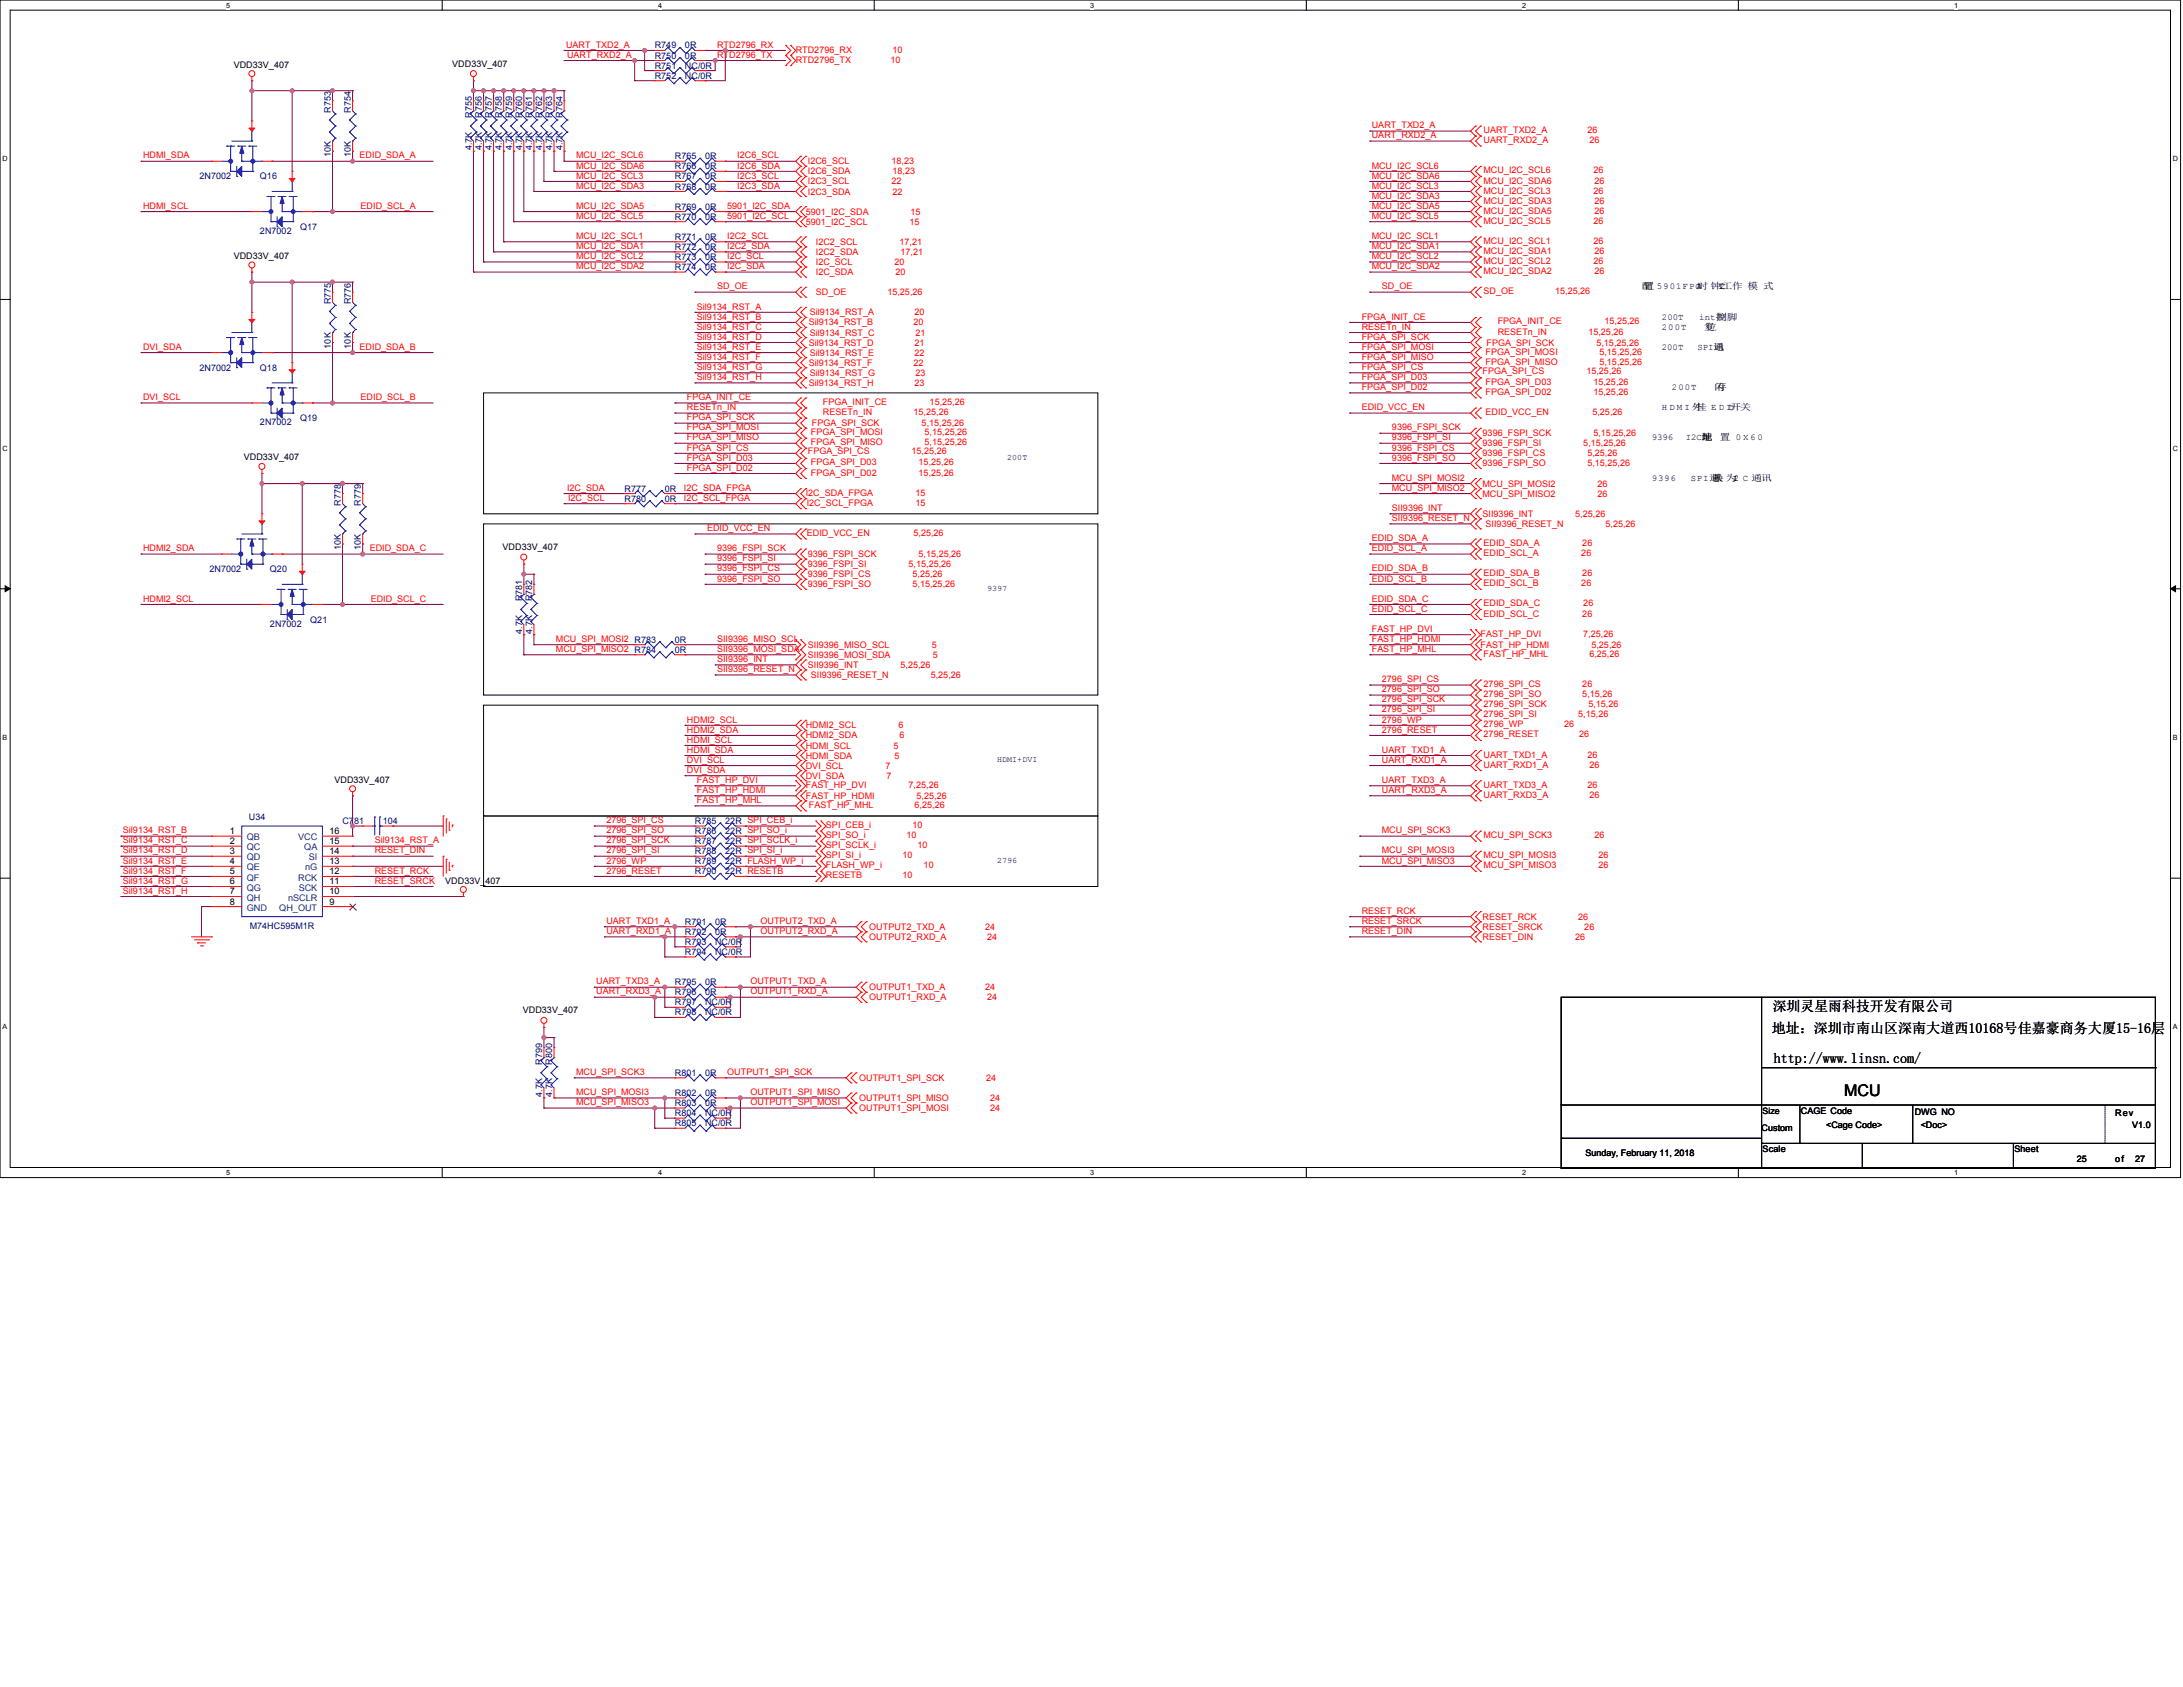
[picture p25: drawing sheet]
<svg xmlns="http://www.w3.org/2000/svg" width="1118mm" height="864mm" viewBox="0 0 1118 864" stroke-linecap="round" stroke-linejoin="round" font-family="sans-serif">
<defs><g id="words">
<text font-size="8.2" x="944" y="561">MCU</text>
<g font-size="7.2">
<text x="908" y="518">深圳灵星雨科技开发有限公司</text>
<text x="907" y="529">地址：深圳市南山区深南大道西10168号佳嘉豪商务大厦15-16层</text>
<text x="908" y="544">http://www.linsn.com/</text>
</g>
<g font-size="4.7">
<text x="118" y="427">1</text>
<text x="169" y="427">16</text>
<text x="118" y="432">2</text>
<text x="118" y="437">3</text>
<text x="169" y="437">14</text>
<text x="169" y="432">15</text>
<text x="118" y="442">4</text>
<text x="169" y="442">13</text>
<text x="118" y="448">5</text>
<text x="169" y="448">12</text>
<text x="118" y="453">6</text>
<text x="169" y="453">11</text>
<text x="118" y="458">7</text>
<text x="169" y="458">10</text>
<text x="118" y="463">8</text>
<text x="169" y="463">9</text>
</g>
<g font-size="4.7" fill="#004080">
<text x="126" y="430">QB</text>
<text x="153" y="430">VCC</text>
<text x="126" y="435">QC</text>
<text x="156" y="435">QA</text>
<text x="126" y="440">QD</text>
<text x="158" y="440">SI</text>
<text x="126" y="446">QE</text>
<text x="156" y="446">nG</text>
<text x="126" y="451">QF</text>
<text x="126" y="456">QG</text>
<text x="153" y="451">RCK</text>
<text x="153" y="456">SCK</text>
<text x="126" y="461">QH</text>
<text x="148" y="461">nSCLR</text>
<text x="126" y="466">GND</text>
<text x="143" y="466">QH_OUT</text>
</g>
<g font-size="4.6" fill="#f00">
<text x="290" y="24">UART_TXD2_A</text>
<text x="290" y="30">UART_RXD2_A</text>
<text x="367" y="30">RTD2796_TX</text>
<text x="367" y="24">RTD2796_RX</text>
<text x="407" y="27">RTD2796_RX</text>
<text x="457" y="27">10</text>
<text x="407" y="32">RTD2796_TX</text>
<text x="456" y="32">10</text>
<text x="702" y="66">UART_TXD2_A</text>
<text x="702" y="71">UART_RXD2_A</text>
<text x="760" y="68">UART_TXD2_A</text>
<text x="813" y="68">26</text>
<text x="760" y="73">UART_RXD2_A</text>
<text x="814" y="73">26</text>
<text x="73" y="81">HDMI_SDA</text>
<text x="184" y="81">EDID_SDA_A</text>
<text x="295" y="81">MCU_I2C_SCL6</text>
<text x="377" y="81">I2C6_SCL</text>
<text x="295" y="86">MCU_I2C_SDA6</text>
<text x="377" y="86">I2C6_SDA</text>
<text x="414" y="84">I2C6_SCL</text>
<text x="414" y="89">I2C6_SDA</text>
<text x="456" y="84">18,23</text>
<text x="457" y="89">18,23</text>
<text x="702" y="86">MCU_I2C_SCL6</text>
<text x="760" y="89">MCU_I2C_SCL6</text>
<text x="816" y="89">26</text>
<text x="295" y="91">MCU_I2C_SCL3</text>
<text x="377" y="91">I2C3_SCL</text>
<text x="414" y="94">I2C3_SCL</text>
<text x="456" y="94">22</text>
<text x="702" y="91">MCU_I2C_SDA6</text>
<text x="760" y="94">MCU_I2C_SDA6</text>
<text x="816" y="94">26</text>
<text x="295" y="97">MCU_I2C_SDA3</text>
<text x="377" y="97">I2C3_SDA</text>
<text x="414" y="100">I2C3_SDA</text>
<text x="457" y="100">22</text>
<text x="702" y="102">MCU_I2C_SDA3</text>
<text x="702" y="97">MCU_I2C_SCL3</text>
<text x="760" y="99">MCU_I2C_SCL3</text>
<text x="816" y="99">26</text>
<text x="73" y="107">HDMI_SCL</text>
<text x="185" y="107">EDID_SCL_A</text>
<text x="295" y="107">MCU_I2C_SDA5</text>
<text x="372" y="107">5901_I2C_SDA</text>
<text x="702" y="107">MCU_I2C_SDA5</text>
<text x="760" y="104">MCU_I2C_SDA3</text>
<text x="816" y="104">26</text>
<text x="295" y="112">MCU_I2C_SCL5</text>
<text x="372" y="112">5901_I2C_SCL</text>
<text x="413" y="110">5901_I2C_SDA</text>
<text x="466" y="110">15</text>
<text x="702" y="112">MCU_I2C_SCL5</text>
<text x="760" y="109">MCU_I2C_SDA5</text>
<text x="816" y="109">26</text>
<text x="413" y="115">5901_I2C_SCL</text>
<text x="466" y="115">15</text>
<text x="760" y="115">MCU_I2C_SCL5</text>
<text x="816" y="115">26</text>
<text x="295" y="122">MCU_I2C_SCL1</text>
<text x="372" y="122">I2C2_SCL</text>
<text x="418" y="125">I2C2_SCL</text>
<text x="460" y="125">17,21</text>
<text x="702" y="122">MCU_I2C_SCL1</text>
<text x="760" y="125">MCU_I2C_SCL1</text>
<text x="816" y="125">26</text>
<text x="295" y="128">MCU_I2C_SDA1</text>
<text x="372" y="128">I2C2_SDA</text>
<text x="418" y="131">I2C2_SDA</text>
<text x="461" y="131">17,21</text>
<text x="702" y="128">MCU_I2C_SDA1</text>
<text x="760" y="130">MCU_I2C_SDA1</text>
<text x="816" y="130">26</text>
<text x="295" y="133">MCU_I2C_SCL2</text>
<text x="295" y="138">MCU_I2C_SDA2</text>
<text x="372" y="133">I2C_SCL</text>
<text x="372" y="138">I2C_SDA</text>
<text x="418" y="136">I2C_SCL</text>
<text x="458" y="136">20</text>
<text x="702" y="133">MCU_I2C_SCL2</text>
<text x="702" y="138">MCU_I2C_SDA2</text>
<text x="760" y="135">MCU_I2C_SCL2</text>
<text x="816" y="135">26</text>
<text x="418" y="141">I2C_SDA</text>
<text x="458" y="141">20</text>
<text x="760" y="140">MCU_I2C_SDA2</text>
<text x="816" y="140">26</text>
<text x="367" y="148">SD_OE</text>
<text x="707" y="148">SD_OE</text>
<text x="418" y="151">SD_OE</text>
<text x="454" y="151">15,25,26</text>
<text x="760" y="151">SD_OE</text>
<text x="796" y="151">15,25,26</text>
<text x="357" y="158">Sil9134_RST_A</text>
<text x="415" y="161">Sil9134_RST_A</text>
<text x="468" y="161">20</text>
<text x="357" y="164">Sil9134_RST_B</text>
<text x="414" y="167">Sil9134_RST_B</text>
<text x="468" y="167">20</text>
<text x="697" y="164">FPGA_INIT_CE</text>
<text x="767" y="166">FPGA_INIT_CE</text>
<text x="821" y="166">15,25,26</text>
<text x="357" y="169">Sil9134_RST_C</text>
<text x="357" y="174">Sil9134_RST_D</text>
<text x="415" y="172">Sil9134_RST_C</text>
<text x="469" y="172">21</text>
<text x="697" y="174">FPGA_SPI_SCK</text>
<text x="697" y="169">RESETn_IN</text>
<text x="767" y="171">RESETn_IN</text>
<text x="813" y="171">15,25,26</text>
<text x="73" y="179">DVI_SDA</text>
<text x="184" y="179">EDID_SDA_B</text>
<text x="357" y="179">Sil9134_RST_E</text>
<text x="414" y="177">Sil9134_RST_D</text>
<text x="468" y="177">21</text>
<text x="697" y="179">FPGA_SPI_MOSI</text>
<text x="761" y="177">FPGA_SPI_SCK</text>
<text x="817" y="177">5,15,25,26</text>
<text x="357" y="184">Sil9134_RST_F</text>
<text x="415" y="182">Sil9134_RST_E</text>
<text x="468" y="182">22</text>
<text x="697" y="184">FPGA_SPI_MISO</text>
<text x="761" y="182">FPGA_SPI_MOSI</text>
<text x="819" y="182">5,15,25,26</text>
<text x="357" y="189">Sil9134_RST_G</text>
<text x="414" y="187">Sil9134_RST_F</text>
<text x="468" y="187">22</text>
<text x="697" y="189">FPGA_SPI_CS</text>
<text x="759" y="191">FPGA_SPI_CS</text>
<text x="761" y="187">FPGA_SPI_MISO</text>
<text x="812" y="191">15,25,26</text>
<text x="819" y="187">5,15,25,26</text>
<text x="357" y="195">Sil9134_RST_H</text>
<text x="414" y="198">Sil9134_RST_H</text>
<text x="415" y="192">Sil9134_RST_G</text>
<text x="468" y="198">23</text>
<text x="469" y="192">23</text>
<text x="697" y="195">FPGA_SPI_D03</text>
<text x="761" y="197">FPGA_SPI_D03</text>
<text x="816" y="197">15,25,26</text>
<text x="697" y="200">FPGA_SPI_D02</text>
<text x="761" y="202">FPGA_SPI_D02</text>
<text x="816" y="202">15,25,26</text>
<text x="73" y="205">DVI_SCL</text>
<text x="185" y="205">EDID_SCL_B</text>
<text x="352" y="205">FPGA_INIT_CE</text>
<text x="421" y="207">FPGA_INIT_CE</text>
<text x="476" y="207">15,25,26</text>
<text x="352" y="215">FPGA_SPI_SCK</text>
<text x="352" y="210">RESETn_IN</text>
<text x="421" y="213">RESETn_IN</text>
<text x="468" y="213">15,25,26</text>
<text x="697" y="210">EDID_VCC_EN</text>
<text x="761" y="213">EDID_VCC_EN</text>
<text x="815" y="213">5,25,26</text>
<text x="352" y="220">FPGA_SPI_MOSI</text>
<text x="416" y="218">FPGA_SPI_SCK</text>
<text x="472" y="218">5,15,25,26</text>
<text x="713" y="220">9396_FSPI_SCK</text>
<text x="352" y="225">FPGA_SPI_MISO</text>
<text x="415" y="223">FPGA_SPI_MOSI</text>
<text x="415" y="228">FPGA_SPI_MISO</text>
<text x="473" y="223">5,15,25,26</text>
<text x="473" y="228">5,15,25,26</text>
<text x="713" y="225">9396_FSPI_SI</text>
<text x="759" y="223">9396_FSPI_SCK</text>
<text x="816" y="223">5,15,25,26</text>
<text x="352" y="231">FPGA_SPI_CS</text>
<text x="414" y="233">FPGA_SPI_CS</text>
<text x="467" y="233">15,25,26</text>
<text x="713" y="231">9396_FSPI_CS</text>
<text x="759" y="229">9396_FSPI_SI</text>
<text x="759" y="234">9396_FSPI_CS</text>
<text x="811" y="229">5,15,25,26</text>
<text x="813" y="234">5,25,26</text>
<text x="352" y="236">FPGA_SPI_D03</text>
<text x="415" y="238">FPGA_SPI_D03</text>
<text x="470" y="238">15,25,26</text>
<text x="713" y="236">9396_FSPI_SO</text>
<text x="759" y="239">9396_FSPI_SO</text>
<text x="813" y="239">5,15,25,26</text>
<text x="352" y="241">FPGA_SPI_D02</text>
<text x="415" y="243">FPGA_SPI_D02</text>
<text x="470" y="243">15,25,26</text>
<text x="290" y="251">I2C_SDA</text>
<text x="350" y="251">I2C_SDA_FPGA</text>
<text x="713" y="246">MCU_SPI_MOSI2</text>
<text x="713" y="251">MCU_SPI_MISO2</text>
<text x="759" y="249">MCU_SPI_MOSI2</text>
<text x="818" y="249">26</text>
<text x="291" y="256">I2C_SCL</text>
<text x="350" y="256">I2C_SCL_FPGA</text>
<text x="413" y="254">I2C_SDA_FPGA</text>
<text x="469" y="254">15</text>
<text x="759" y="254">MCU_SPI_MISO2</text>
<text x="818" y="254">26</text>
<text x="413" y="259">I2C_SCL_FPGA</text>
<text x="469" y="259">15</text>
<text x="713" y="262">SII9396_INT</text>
<text x="713" y="267">SII9396_RESET_N</text>
<text x="759" y="265">SII9396_INT</text>
<text x="761" y="270">SII9396_RESET_N</text>
<text x="806" y="265">5,25,26</text>
<text x="822" y="270">5,25,26</text>
<text x="362" y="272">EDID_VCC_EN</text>
<text x="413" y="274">EDID_VCC_EN</text>
<text x="468" y="274">5,25,26</text>
<text x="702" y="277">EDID_SDA_A</text>
<text x="760" y="280">EDID_SDA_A</text>
<text x="810" y="280">26</text>
<text x="73" y="282">HDMI2_SDA</text>
<text x="189" y="282">EDID_SDA_C</text>
<text x="367" y="287">9396_FSPI_SI</text>
<text x="367" y="282">9396_FSPI_SCK</text>
<text x="414" y="285">9396_FSPI_SCK</text>
<text x="470" y="285">5,15,25,26</text>
<text x="702" y="282">EDID_SCL_A</text>
<text x="760" y="285">EDID_SCL_A</text>
<text x="810" y="285">26</text>
<text x="367" y="293">9396_FSPI_CS</text>
<text x="414" y="290">9396_FSPI_SI</text>
<text x="465" y="290">5,15,25,26</text>
<text x="702" y="293">EDID_SDA_B</text>
<text x="367" y="298">9396_FSPI_SO</text>
<text x="414" y="296">9396_FSPI_CS</text>
<text x="467" y="296">5,25,26</text>
<text x="702" y="298">EDID_SCL_B</text>
<text x="760" y="295">EDID_SDA_B</text>
<text x="810" y="295">26</text>
<text x="414" y="301">9396_FSPI_SO</text>
<text x="467" y="301">5,15,25,26</text>
<text x="760" y="300">EDID_SCL_B</text>
<text x="810" y="300">26</text>
<text x="73" y="308">HDMI2_SCL</text>
<text x="190" y="308">EDID_SCL_C</text>
<text x="702" y="308">EDID_SDA_C</text>
<text x="760" y="310">EDID_SDA_C</text>
<text x="811" y="310">26</text>
<text x="702" y="313">EDID_SCL_C</text>
<text x="760" y="316">EDID_SCL_C</text>
<text x="810" y="316">26</text>
<text x="702" y="323">FAST_HP_DVI</text>
<text x="285" y="329">MCU_SPI_MOSI2 R783</text>
<text x="367" y="329">SII9396_MISO_SCL</text>
<text x="702" y="329">FAST_HP_HDMI</text>
<text x="758" y="326">FAST_HP_DVI</text>
<text x="811" y="326">7,25,26</text>
<text x="285" y="334">MCU_SPI_MISO2 R784</text>
<text x="367" y="334">SII9396_MOSI_SDA</text>
<text x="414" y="332">SII9396_MISO_SCL</text>
<text x="477" y="332">5</text>
<text x="702" y="334">FAST_HP_MHL</text>
<text x="758" y="332">FAST_HP_HDMI</text>
<text x="815" y="332">5,25,26</text>
<text x="367" y="339">SII9396_INT</text>
<text x="414" y="337">SII9396_MOSI_SDA</text>
<text x="414" y="342">SII9396_INT</text>
<text x="461" y="342">5,25,26</text>
<text x="478" y="337">5</text>
<text x="760" y="336">FAST_HP_MHL</text>
<text x="814" y="336">6,25,26</text>
<text x="367" y="344">SII9396_RESET_N</text>
<text x="415" y="347">SII9396_RESET_N</text>
<text x="476" y="347">5,25,26</text>
<text x="707" y="349">2796_SPI_CS</text>
<text x="760" y="352">2796_SPI_CS</text>
<text x="810" y="352">26</text>
<text x="707" y="354">2796_SPI_SO</text>
<text x="707" y="360">2796_SPI_SCK</text>
<text x="760" y="357">2796_SPI_SO</text>
<text x="810" y="357">5,15,26</text>
<text x="707" y="365">2796_SPI_SI</text>
<text x="760" y="362">2796_SPI_SCK</text>
<text x="813" y="362">5,15,26</text>
<text x="352" y="370">HDMI2_SCL</text>
<text x="707" y="370">2796_WP</text>
<text x="760" y="367">2796_SPI_SI</text>
<text x="808" y="367">5,15,26</text>
<text x="352" y="375">HDMI2_SDA</text>
<text x="413" y="373">HDMI2_SCL</text>
<text x="460" y="373">6</text>
<text x="707" y="375">2796_RESET</text>
<text x="760" y="372">2796_WP</text>
<text x="760" y="378">2796_RESET</text>
<text x="801" y="372">26</text>
<text x="809" y="378">26</text>
<text x="352" y="380">HDMI_SCL</text>
<text x="413" y="383">HDMI_SCL</text>
<text x="413" y="378">HDMI2_SDA</text>
<text x="457" y="383">5</text>
<text x="460" y="378">6</text>
<text x="352" y="385">HDMI_SDA</text>
<text x="413" y="388">HDMI_SDA</text>
<text x="458" y="388">5</text>
<text x="707" y="385">UART_TXD1_A</text>
<text x="760" y="388">UART_TXD1_A</text>
<text x="813" y="388">26</text>
<text x="352" y="390">DVI_SCL</text>
<text x="352" y="396">DVI_SDA</text>
<text x="413" y="393">DVI_SCL</text>
<text x="453" y="393">7</text>
<text x="707" y="390">UART_RXD1_A</text>
<text x="760" y="393">UART_RXD1_A</text>
<text x="814" y="393">26</text>
<text x="357" y="401">FAST_HP_DVI</text>
<text x="413" y="399">DVI_SDA</text>
<text x="454" y="399">7</text>
<text x="707" y="401">UART_TXD3_A</text>
<text x="357" y="406">FAST_HP_HDMI</text>
<text x="413" y="403">FAST_HP_DVI</text>
<text x="465" y="403">7,25,26</text>
<text x="707" y="406">UART_RXD3_A</text>
<text x="760" y="403">UART_TXD3_A</text>
<text x="813" y="403">26</text>
<text x="357" y="411">FAST_HP_MHL</text>
<text x="413" y="409">FAST_HP_HDMI</text>
<text x="414" y="414">FAST_HP_MHL</text>
<text x="468" y="414">6,25,26</text>
<text x="469" y="409">5,25,26</text>
<text x="760" y="408">UART_RXD3_A</text>
<text x="814" y="408">26</text>
<text x="310" y="421">2796_SPI_CS</text>
<text x="423" y="424">SPI_CEB_i</text>
<text x="467" y="424">10</text>
<text x="63" y="427">Sil9134_RST_B</text>
<text x="63" y="432">Sil9134_RST_C</text>
<text x="192" y="432">Sil9134_RST_A</text>
<text x="310" y="427">2796_SPI_SO</text>
<text x="310" y="432">2796_SPI_SCK</text>
<text x="423" y="429">SPI_SO_i</text>
<text x="464" y="429">10</text>
<text x="707" y="427">MCU_SPI_SCK3</text>
<text x="760" y="429">MCU_SPI_SCK3</text>
<text x="816" y="429">26</text>
<text x="63" y="437">Sil9134_RST_D</text>
<text x="192" y="437">RESET_DIN</text>
<text x="310" y="437">2796_SPI_SI</text>
<text x="423" y="434">SPI_SCLK_i</text>
<text x="470" y="434">10</text>
<text x="707" y="437">MCU_SPI_MOSI3</text>
<text x="63" y="442">Sil9134_RST_E</text>
<text x="310" y="442">2796_WP</text>
<text x="423" y="439">SPI_SI_i</text>
<text x="462" y="439">10</text>
<text x="707" y="442">MCU_SPI_MISO3</text>
<text x="760" y="439">MCU_SPI_MOSI3</text>
<text x="818" y="439">26</text>
<text x="63" y="447">Sil9134_RST_F</text>
<text x="192" y="447">RESET_RCK</text>
<text x="310" y="447">2796_RESET</text>
<text x="423" y="445">FLASH_WP_i</text>
<text x="423" y="450">RESETB</text>
<text x="462" y="450">10</text>
<text x="473" y="445">10</text>
<text x="760" y="445">MCU_SPI_MISO3</text>
<text x="818" y="445">26</text>
<text x="63" y="452">Sil9134_RST_G</text>
<text x="192" y="452">RESET_SRCK</text>
<text x="63" y="457">Sil9134_RST_H</text>
<text x="697" y="468">RESET_RCK</text>
<text x="310" y="473">UART_TXD1_A</text>
<text x="389" y="473">OUTPUT2_TXD_A</text>
<text x="697" y="473">RESET_SRCK</text>
<text x="759" y="471">RESET_RCK</text>
<text x="808" y="471">26</text>
<text x="310" y="478">UART_RXD1_A</text>
<text x="389" y="478">OUTPUT2_RXD_A</text>
<text x="445" y="476">OUTPUT2_TXD_A</text>
<text x="504" y="476">24</text>
<text x="697" y="478">RESET_DIN</text>
<text x="759" y="476">RESET_SRCK</text>
<text x="811" y="476">26</text>
<text x="445" y="481">OUTPUT2_RXD_A</text>
<text x="505" y="481">24</text>
<text x="759" y="481">RESET_DIN</text>
<text x="806" y="481">26</text>
<text x="305" y="504">UART_TXD3_A</text>
<text x="384" y="504">OUTPUT1_TXD_A</text>
<text x="305" y="509">UART_RXD3_A</text>
<text x="384" y="509">OUTPUT1_RXD_A</text>
<text x="445" y="507">OUTPUT1_TXD_A</text>
<text x="504" y="507">24</text>
<text x="445" y="512">OUTPUT1_RXD_A</text>
<text x="505" y="512">24</text>
<text x="295" y="550">MCU_SPI_SCK3</text>
<text x="372" y="550">OUTPUT1_SPI_SCK</text>
<text x="440" y="553">OUTPUT1_SPI_SCK</text>
<text x="505" y="553">24</text>
<text x="295" y="561">MCU_SPI_MOSI3</text>
<text x="384" y="561">OUTPUT1_SPI_MISO</text>
<text x="440" y="564">OUTPUT1_SPI_MISO</text>
<text x="507" y="564">24</text>
<text x="295" y="566">MCU_SPI_MISO3</text>
<text x="384" y="566">OUTPUT1_SPI_MOSI</text>
<text x="440" y="569">OUTPUT1_SPI_MOSI</text>
<text x="507" y="569">24</text>
</g>
<g font-size="4.6" fill="#000080">
<text x="335" y="25">R749</text>
<text x="335" y="30">R750</text>
<text x="351" y="25">0R</text>
<text x="351" y="30">0R</text>
<text x="335" y="35">R751</text>
<text x="351" y="35">NC/0R</text>
<text x="335" y="40">R752</text>
<text x="351" y="40">NC/0R</text>
<text x="169" y="58" transform="rotate(-90 169 58)">R753</text>
<text x="180" y="58" transform="rotate(-90 180 58)">R754</text>
<text x="242" y="60" transform="rotate(-90 242 60)">R755</text>
<text x="247" y="60" transform="rotate(-90 247 60)">R756</text>
<text x="252" y="60" transform="rotate(-90 252 60)">R757</text>
<text x="257" y="60" transform="rotate(-90 257 60)">R758</text>
<text x="262" y="60" transform="rotate(-90 262 60)">R759</text>
<text x="267" y="60" transform="rotate(-90 267 60)">R760</text>
<text x="272" y="60" transform="rotate(-90 272 60)">R761</text>
<text x="278" y="60" transform="rotate(-90 278 60)">R762</text>
<text x="283" y="60" transform="rotate(-90 283 60)">R763</text>
<text x="288" y="60" transform="rotate(-90 288 60)">R764</text>
<text x="242" y="77" transform="rotate(-90 242 77)">4.7K</text>
<text x="247" y="77" transform="rotate(-90 247 77)">4.7K</text>
<text x="252" y="77" transform="rotate(-90 252 77)">4.7K</text>
<text x="257" y="77" transform="rotate(-90 257 77)">4.7K</text>
<text x="262" y="77" transform="rotate(-90 262 77)">4.7K</text>
<text x="267" y="77" transform="rotate(-90 267 77)">4.7K</text>
<text x="272" y="77" transform="rotate(-90 272 77)">4.7K</text>
<text x="278" y="77" transform="rotate(-90 278 77)">4.7K</text>
<text x="283" y="77" transform="rotate(-90 283 77)">4.7K</text>
<text x="288" y="77" transform="rotate(-90 288 77)">4.7K</text>
<text x="169" y="80" transform="rotate(-90 169 80)">10K</text>
<text x="180" y="80" transform="rotate(-90 180 80)">10K</text>
<text x="346" y="82">R765</text>
<text x="361" y="82">0R</text>
<text x="346" y="87">R766</text>
<text x="361" y="87">0R</text>
<text x="102" y="92">2N7002</text>
<text x="133" y="92">Q16</text>
<text x="346" y="92">R767</text>
<text x="361" y="92">0R</text>
<text x="346" y="97">R768</text>
<text x="361" y="97">0R</text>
<text x="346" y="107">R769</text>
<text x="361" y="107">0R</text>
<text x="346" y="112">R770</text>
<text x="361" y="112">0R</text>
<text x="133" y="120">2N7002</text>
<text x="154" y="118">Q17</text>
<text x="346" y="123">R771</text>
<text x="361" y="123">0R</text>
<text x="346" y="128">R772</text>
<text x="361" y="128">0R</text>
<text x="346" y="133">R773</text>
<text x="361" y="133">0R</text>
<text x="346" y="138">R774</text>
<text x="361" y="138">0R</text>
<text x="169" y="156" transform="rotate(-90 169 156)">R775</text>
<text x="180" y="156" transform="rotate(-90 180 156)">R776</text>
<text x="169" y="178" transform="rotate(-90 169 178)">10K</text>
<text x="180" y="178" transform="rotate(-90 180 178)">10K</text>
<text x="102" y="190">2N7002</text>
<text x="133" y="190">Q18</text>
<text x="154" y="216">Q19</text>
<text x="133" y="218">2N7002</text>
<text x="320" y="252">R777</text>
<text x="340" y="252">0R</text>
<text x="320" y="257">R780</text>
<text x="340" y="257">0R</text>
<text x="174" y="259" transform="rotate(-90 174 259)">R778</text>
<text x="185" y="259" transform="rotate(-90 185 259)">R779</text>
<text x="174" y="282" transform="rotate(-90 174 282)">10K</text>
<text x="185" y="282" transform="rotate(-90 185 282)">10K</text>
<text x="107" y="293">2N7002</text>
<text x="138" y="293">Q20</text>
<text x="267" y="308" transform="rotate(-90 267 308)">R781</text>
<text x="272" y="308" transform="rotate(-90 272 308)">R782</text>
<text x="138" y="321">2N7002</text>
<text x="159" y="319">Q21</text>
<text x="267" y="324" transform="rotate(-90 267 324)">4.7K</text>
<text x="272" y="324" transform="rotate(-90 272 324)">4.7K</text>
<text x="346" y="329">0R</text>
<text x="346" y="334">0R</text>
<text x="127" y="420">U34</text>
<text x="175" y="422">C781</text>
<text x="196" y="422">104</text>
<text x="356" y="422">R785</text>
<text x="371" y="422">22R SPI_CEB_i</text>
<text x="356" y="427">R786</text>
<text x="371" y="427">22R SPI_SO_i</text>
<text x="356" y="432">R787</text>
<text x="356" y="437">R788</text>
<text x="371" y="432">22R SPI_SCLK_i</text>
<text x="371" y="437">22R SPI_SI_i</text>
<text x="356" y="442">R789</text>
<text x="371" y="442">22R FLASH_WP_i</text>
<text x="356" y="448">R790</text>
<text x="371" y="448">22R RESETB</text>
<text x="351" y="473">R791</text>
<text x="366" y="473">0R</text>
<text x="128" y="475">M74HC595M1R</text>
<text x="351" y="479">R792</text>
<text x="366" y="479">0R</text>
<text x="351" y="484">R793</text>
<text x="366" y="484">NC/0R</text>
<text x="351" y="489">R794</text>
<text x="366" y="489">NC/0R</text>
<text x="346" y="504">R795</text>
<text x="346" y="510">R796</text>
<text x="361" y="504">0R</text>
<text x="361" y="510">0R</text>
<text x="346" y="515">R797</text>
<text x="361" y="515">NC/0R</text>
<text x="346" y="520">R798</text>
<text x="361" y="520">NC/0R</text>
<text x="278" y="545" transform="rotate(-90 278 545)">R799</text>
<text x="283" y="545" transform="rotate(-90 283 545)">R800</text>
<text x="346" y="551">R801</text>
<text x="361" y="551">0R</text>
<text x="278" y="562" transform="rotate(-90 278 562)">4.7K</text>
<text x="283" y="562" transform="rotate(-90 283 562)">4.7K</text>
<text x="346" y="561">R802</text>
<text x="361" y="561">0R</text>
<text x="346" y="566">R803</text>
<text x="361" y="566">0R</text>
<text x="346" y="571">R804</text>
<text x="361" y="571">NC/0R</text>
<text x="346" y="577">R805</text>
<text x="361" y="577">NC/0R</text>
</g>
<g font-size="4.6">
<text x="120" y="35">VDD33V_407</text>
<text x="232" y="34">VDD33V_407</text>
<text x="120" y="133">VDD33V_407</text>
<text x="841" y="148">配</text>
<text x="842" y="148">置 5901FPG时 钟IC</text>
<text x="869" y="148">A</text>
<text x="880" y="148">2工作 模 式</text>
<text x="851" y="164">200T</text>
<text x="870" y="164">int控脚</text>
<text x="879" y="164">制</text>
<text x="851" y="169">200T</text>
<text x="872" y="169">复</text>
<text x="873" y="169">位</text>
<text x="851" y="179">200T</text>
<text x="869" y="179">SPI通</text>
<text x="877" y="179">讯</text>
<text x="856" y="200">200T</text>
<text x="878" y="200">闪</text>
<text x="879" y="200">存</text>
<text x="851" y="210">H D M I 外</text>
<text x="868" y="210">挂 E D ID开关</text>
<text x="846" y="225">9396</text>
<text x="863" y="225">I2C地</text>
<text x="871" y="225">址</text>
<text x="871" y="225">配</text>
<text x="880" y="225">置 0 X 6 0</text>
<text x="125" y="236">VDD33V_407</text>
<text x="846" y="246">9396</text>
<text x="866" y="246">SPI通</text>
<text x="876" y="246">讯</text>
<text x="877" y="246">换 为I</text>
<text x="888" y="246">2 C 通讯</text>
<text x="257" y="282">VDD33V_407</text>
<text x="171" y="401">VDD33V_407</text>
<text x="228" y="452">VDD33V_407</text>
<text x="268" y="519">VDD33V_407</text>
<text x="922" y="570">CAGE Code</text>
<text x="980" y="571">DWG NO</text>
<text x="1083" y="571">Rev</text>
<text x="902" y="579">Custom</text>
<text x="935" y="578">&lt;Cage Code&gt;</text>
<text x="983" y="578">&lt;Doc&gt;</text>
<text x="1092" y="578">V1.0</text>
<text x="812" y="592">Sunday, February 11, 2018</text>
<text x="902" y="590">Scale</text>
<text x="1031" y="590">Sheet</text>
<text x="1063" y="595">25</text>
<text x="1083" y="595">of</text>
<text x="1093" y="595">27</text>
</g>
<text font-size="4.5" x="902" y="570">Size</text>
<g font-size="4.2">
<text x="516" y="235">200T</text>
<text x="505" y="303">9397</text>
<text x="510" y="390">HDMI+DVI</text>
<text x="510" y="442">2796</text>
</g>
<g font-size="3.7">
<text x="116" y="4">5</text>
<text x="337" y="4">4</text>
<text x="558" y="4">3</text>
<text x="779" y="4">2</text>
<text x="1001" y="4">1</text>
<text x="1" y="83">D</text>
<text x="1112" y="83">D</text>
<text x="1" y="231">C</text>
<text x="1112" y="231">C</text>
<text x="1" y="379">B</text>
<text x="1112" y="379">B</text>
<text x="1" y="527">A</text>
<text x="1112" y="527">A</text>
<text x="116" y="602">5</text>
<text x="337" y="602">4</text>
<text x="558" y="602">3</text>
<text x="779" y="602">2</text>
<text x="1001" y="602">1</text>
</g>
</g></defs>
<path d="M0 0h1116v603h-1116zM5 5h1106v593h-1106z" fill="none" stroke="#000" stroke-width=".51"/>
<g fill="#fff">
<path d="M116 1h2v4h-2z"/>
<path d="M116 598h2v4h-2z"/>
</g>
<path d="M226 0v5M226 598v5" fill="none" stroke="#000" stroke-width=".51"/>
<g fill="#fff">
<path d="M337 1h2v4h-2z"/>
<path d="M337 598h2v4h-2z"/>
</g>
<path d="M448 0v5M448 598v5" fill="none" stroke="#000" stroke-width=".51"/>
<g fill="#fff">
<path d="M558 1h2v4h-2z"/>
<path d="M558 598h2v4h-2z"/>
</g>
<path d="M669 0v5M669 598v5" fill="none" stroke="#000" stroke-width=".51"/>
<g fill="#fff">
<path d="M779 1h2v4h-2z"/>
<path d="M779 598h2v4h-2z"/>
</g>
<path d="M890 0v5M890 598v5" fill="none" stroke="#000" stroke-width=".51"/>
<g fill="#fff">
<path d="M1001 1h2v4h-2z"/>
<path d="M1001 598h2v4h-2z"/>
<path d="M1 79h3v4h-3z"/>
<path d="M1113 79h2v4h-2z"/>
<path d="M1 227h3v4h-3z"/>
<path d="M1113 227h2v4h-2z"/>
</g>
<path d="M0 153h5M1111 153h5" fill="none" stroke="#000" stroke-width=".51"/>
<g fill="#fff">
<path d="M1 375h3v5h-3z"/>
<path d="M1113 375h2v5h-2z"/>
</g>
<path d="M0 301h5M1111 301h5" fill="none" stroke="#000" stroke-width=".51"/>
<path d="M3 300l2 1-2 2zM1111 301l3-1v3z" fill="#000" stroke="#000" stroke-width=".51"/>
<g fill="#fff">
<path d="M1 524h3v4h-3z"/>
<path d="M1113 524h2v4h-2z"/>
</g>
<path d="M248 201h314v62h-314zM248 268h314v88h-314zM248 361h314v57h-314zM248 418h314v36h-314zM0 450h5M1111 450h5" fill="none" stroke="#000" stroke-width=".51"/>
<path d="M346 258h61" fill="none" stroke="#800040" stroke-width=".51"/>
<circle cx="346" cy="258" r=".3" fill="#800040"/>
<path d="M346 253h61" fill="none" stroke="#800040" stroke-width=".51"/>
<circle cx="346" cy="253" r=".3" fill="#800040"/>
<path d="M346 222h61" fill="none" stroke="#800040" stroke-width=".51"/>
<circle cx="346" cy="222" r=".3" fill="#800040"/>
<path d="M346 217h61" fill="none" stroke="#800040" stroke-width=".51"/>
<circle cx="346" cy="217" r=".3" fill="#800040"/>
<path d="M346 227h61" fill="none" stroke="#800040" stroke-width=".51"/>
<circle cx="346" cy="227" r=".3" fill="#800040"/>
<path d="M346 211h61" fill="none" stroke="#800040" stroke-width=".51"/>
<circle cx="346" cy="211" r=".3" fill="#800040"/>
<path d="M371 134h36" fill="none" stroke="#800040" stroke-width=".51"/>
<circle cx="371" cy="134" r=".3" fill="#800040"/>
<path d="M371 139h36" fill="none" stroke="#800040" stroke-width=".51"/>
<circle cx="371" cy="139" r=".3" fill="#800040"/>
<path d="M351 392h56" fill="none" stroke="#800040" stroke-width=".51"/>
<circle cx="351" cy="392" r=".3" fill="#800040"/>
<path d="M351 397h56" fill="none" stroke="#800040" stroke-width=".51"/>
<circle cx="351" cy="397" r=".3" fill="#800040"/>
<path d="M294 552h52" fill="none" stroke="#800040" stroke-width=".51"/>
<circle cx="294" cy="552" r=".3" fill="#800040"/>
<path d="M258 124h88" fill="none" stroke="#800040" stroke-width=".51"/>
<circle cx="258" cy="124" r=".3" fill="#800040"/>
<path d="M253 129h93" fill="none" stroke="#800040" stroke-width=".51"/>
<circle cx="253" cy="129" r=".3" fill="#800040"/>
<path d="M248 134h98" fill="none" stroke="#800040" stroke-width=".51"/>
<circle cx="248" cy="134" r=".3" fill="#800040"/>
<path d="M242 139h104" fill="none" stroke="#800040" stroke-width=".51"/>
<circle cx="242" cy="139" r=".3" fill="#800040"/>
<path d="M361 36h5" fill="none" stroke="#800040" stroke-width=".51"/>
<circle cx="361" cy="36" r=".3" fill="#800040"/>
<path d="M366 31v5" fill="none" stroke="#800040" stroke-width=".51"/>
<circle cx="366" cy="31" r=".3" fill="#800040"/>
<path d="M361 31h5" fill="none" stroke="#800040" stroke-width=".51"/>
<circle cx="361" cy="31" r=".3" fill="#800040"/>
<path d="M371 572h3" fill="none" stroke="#800040" stroke-width=".51"/>
<circle cx="371" cy="572" r=".3" fill="#800040"/>
<path d="M374 567v5" fill="none" stroke="#800040" stroke-width=".51"/>
<circle cx="374" cy="567" r=".3" fill="#800040"/>
<path d="M371 567h3" fill="none" stroke="#800040" stroke-width=".51"/>
<circle cx="371" cy="567" r=".3" fill="#800040"/>
<path d="M361 41h10" fill="none" stroke="#800040" stroke-width=".51"/>
<circle cx="361" cy="41" r=".3" fill="#800040"/>
<path d="M371 26v15" fill="none" stroke="#800040" stroke-width=".51"/>
<circle cx="371" cy="26" r=".3" fill="#800040"/>
<path d="M361 26h10" fill="none" stroke="#800040" stroke-width=".51"/>
<circle cx="361" cy="26" r=".3" fill="#800040"/>
<path d="M325 31h10" fill="none" stroke="#800040" stroke-width=".51"/>
<circle cx="325" cy="31" r=".3" fill="#800040"/>
<path d="M330 26h5" fill="none" stroke="#800040" stroke-width=".51"/>
<circle cx="330" cy="26" r=".3" fill="#800040"/>
<circle cx="330" cy="26" r="1" fill="#f0f" stroke="#f0f" stroke-width=".51"/>
<path d="M379 562h54" fill="none" stroke="#800040" stroke-width=".51"/>
<circle cx="379" cy="562" r=".3" fill="#800040"/>
<circle cx="379" cy="562" r="1" fill="#f0f" stroke="#f0f" stroke-width=".51"/>
<path d="M371 578h8" fill="none" stroke="#800040" stroke-width=".51"/>
<circle cx="371" cy="578" r=".3" fill="#800040"/>
<path d="M379 562v16" fill="none" stroke="#800040" stroke-width=".51"/>
<circle cx="379" cy="562" r=".3" fill="#800040"/>
<path d="M371 562h8" fill="none" stroke="#800040" stroke-width=".51"/>
<circle cx="371" cy="562" r=".3" fill="#800040"/>
<path d="M371 552h62" fill="none" stroke="#800040" stroke-width=".51"/>
<circle cx="371" cy="552" r=".3" fill="#800040"/>
<path d="M374 567h59" fill="none" stroke="#800040" stroke-width=".51"/>
<circle cx="374" cy="567" r=".3" fill="#800040"/>
<circle cx="374" cy="567" r="1" fill="#f0f" stroke="#f0f" stroke-width=".51"/>
<path d="M330 36h5" fill="none" stroke="#800040" stroke-width=".51"/>
<circle cx="330" cy="36" r=".3" fill="#800040"/>
<path d="M330 26v10" fill="none" stroke="#800040" stroke-width=".51"/>
<circle cx="330" cy="26" r=".3" fill="#800040"/>
<path d="M289 26h41" fill="none" stroke="#800040" stroke-width=".51"/>
<circle cx="289" cy="26" r=".3" fill="#800040"/>
<path d="M325 41h10" fill="none" stroke="#800040" stroke-width=".51"/>
<circle cx="325" cy="41" r=".3" fill="#800040"/>
<path d="M325 31v10" fill="none" stroke="#800040" stroke-width=".51"/>
<circle cx="325" cy="31" r=".3" fill="#800040"/>
<path d="M289 31h36" fill="none" stroke="#800040" stroke-width=".51"/>
<circle cx="289" cy="31" r=".3" fill="#800040"/>
<circle cx="325" cy="31" r="1" fill="#f0f" stroke="#f0f" stroke-width=".51"/>
<path d="M340 572h6" fill="none" stroke="#800040" stroke-width=".51"/>
<circle cx="340" cy="572" r=".3" fill="#800040"/>
<path d="M340 562v10" fill="none" stroke="#800040" stroke-width=".51"/>
<circle cx="340" cy="562" r=".3" fill="#800040"/>
<path d="M242 77v62" fill="none" stroke="#800040" stroke-width=".51"/>
<circle cx="242" cy="77" r=".3" fill="#800040"/>
<path d="M335 578h11" fill="none" stroke="#800040" stroke-width=".51"/>
<circle cx="335" cy="578" r=".3" fill="#800040"/>
<path d="M335 567v11" fill="none" stroke="#800040" stroke-width=".51"/>
<circle cx="335" cy="567" r=".3" fill="#800040"/>
<path d="M340 562h6" fill="none" stroke="#800040" stroke-width=".51"/>
<circle cx="340" cy="562" r=".3" fill="#800040"/>
<path d="M351 382h56" fill="none" stroke="#800040" stroke-width=".51"/>
<circle cx="351" cy="382" r=".3" fill="#800040"/>
<path d="M351 387h56" fill="none" stroke="#800040" stroke-width=".51"/>
<circle cx="351" cy="387" r=".3" fill="#800040"/>
<path d="M248 77v57" fill="none" stroke="#800040" stroke-width=".51"/>
<circle cx="248" cy="77" r=".3" fill="#800040"/>
<path d="M258 77v47" fill="none" stroke="#800040" stroke-width=".51"/>
<circle cx="258" cy="77" r=".3" fill="#800040"/>
<path d="M335 567h11" fill="none" stroke="#800040" stroke-width=".51"/>
<circle cx="335" cy="567" r=".3" fill="#800040"/>
<path d="M253 77v52" fill="none" stroke="#800040" stroke-width=".51"/>
<circle cx="253" cy="77" r=".3" fill="#800040"/>
<path d="M356 402h51" fill="none" stroke="#800040" stroke-width=".51"/>
<circle cx="356" cy="402" r=".3" fill="#800040"/>
<path d="M371 124h36" fill="none" stroke="#800040" stroke-width=".51"/>
<circle cx="371" cy="124" r=".3" fill="#800040"/>
<path d="M371 129h36" fill="none" stroke="#800040" stroke-width=".51"/>
<circle cx="371" cy="129" r=".3" fill="#800040"/>
<path d="M346 206h61" fill="none" stroke="#800040" stroke-width=".51"/>
<circle cx="346" cy="206" r=".3" fill="#800040"/>
<path d="M356 160h51" fill="none" stroke="#800040" stroke-width=".51"/>
<circle cx="356" cy="160" r=".3" fill="#800040"/>
<path d="M356 165h51" fill="none" stroke="#800040" stroke-width=".51"/>
<circle cx="356" cy="165" r=".3" fill="#800040"/>
<path d="M289 258h31" fill="none" stroke="#800040" stroke-width=".51"/>
<circle cx="289" cy="258" r=".3" fill="#800040"/>
<path d="M289 253h31" fill="none" stroke="#800040" stroke-width=".51"/>
<circle cx="289" cy="253" r=".3" fill="#800040"/>
<path d="M356 170h51" fill="none" stroke="#800040" stroke-width=".51"/>
<circle cx="356" cy="170" r=".3" fill="#800040"/>
<path d="M356 175h51" fill="none" stroke="#800040" stroke-width=".51"/>
<circle cx="356" cy="175" r=".3" fill="#800040"/>
<path d="M371 113h36" fill="none" stroke="#800040" stroke-width=".51"/>
<circle cx="371" cy="113" r=".3" fill="#800040"/>
<path d="M371 108h36" fill="none" stroke="#800040" stroke-width=".51"/>
<circle cx="371" cy="108" r=".3" fill="#800040"/>
<path d="M268 108h78" fill="none" stroke="#800040" stroke-width=".51"/>
<circle cx="268" cy="108" r=".3" fill="#800040"/>
<path d="M263 113h83" fill="none" stroke="#800040" stroke-width=".51"/>
<circle cx="263" cy="113" r=".3" fill="#800040"/>
<path d="M268 77v31" fill="none" stroke="#800040" stroke-width=".51"/>
<circle cx="268" cy="77" r=".3" fill="#800040"/>
<path d="M263 77v36" fill="none" stroke="#800040" stroke-width=".51"/>
<circle cx="263" cy="77" r=".3" fill="#800040"/>
<path d="M242 41v5" fill="none" stroke="#800040" stroke-width=".51"/>
<circle cx="242" cy="41" r=".3" fill="#800040"/>
<circle cx="242" cy="46" r="1" fill="#f0f" stroke="#f0f" stroke-width=".51"/>
<path d="M242 46h6" fill="none" stroke="#800040" stroke-width=".51"/>
<circle cx="242" cy="46" r=".3" fill="#800040"/>
<path d="M242 46v6" fill="none" stroke="#800040" stroke-width=".51"/>
<circle cx="242" cy="46" r=".3" fill="#800040"/>
<path d="M268 46v6" fill="none" stroke="#800040" stroke-width=".51"/>
<circle cx="268" cy="46" r=".3" fill="#800040"/>
<path d="M263 46v6" fill="none" stroke="#800040" stroke-width=".51"/>
<circle cx="263" cy="46" r=".3" fill="#800040"/>
<path d="M263 46h5" fill="none" stroke="#800040" stroke-width=".51"/>
<circle cx="263" cy="46" r=".3" fill="#800040"/>
<g fill="#f0f" stroke="#f0f" stroke-width=".51">
<circle cx="268" cy="46" r="1"/>
<circle cx="263" cy="46" r="1"/>
</g>
<path d="M258 46v6" fill="none" stroke="#800040" stroke-width=".51"/>
<circle cx="258" cy="46" r=".3" fill="#800040"/>
<path d="M253 46v6" fill="none" stroke="#800040" stroke-width=".51"/>
<circle cx="253" cy="46" r=".3" fill="#800040"/>
<path d="M253 46h5" fill="none" stroke="#800040" stroke-width=".51"/>
<circle cx="253" cy="46" r=".3" fill="#800040"/>
<path d="M248 46v6" fill="none" stroke="#800040" stroke-width=".51"/>
<circle cx="248" cy="46" r=".3" fill="#800040"/>
<path d="M248 46h5" fill="none" stroke="#800040" stroke-width=".51"/>
<circle cx="248" cy="46" r=".3" fill="#800040"/>
<g fill="#f0f" stroke="#f0f" stroke-width=".51">
<circle cx="253" cy="46" r="1"/>
<circle cx="248" cy="46" r="1"/>
</g>
<path d="M371 26h31" fill="none" stroke="#800040" stroke-width=".51"/>
<circle cx="371" cy="26" r=".3" fill="#800040"/>
<circle cx="371" cy="26" r="1" fill="#f0f" stroke="#f0f" stroke-width=".51"/>
<path d="M366 31h36" fill="none" stroke="#800040" stroke-width=".51"/>
<circle cx="366" cy="31" r=".3" fill="#800040"/>
<circle cx="366" cy="31" r="1" fill="#f0f" stroke="#f0f" stroke-width=".51"/>
<path d="M139 83h42" fill="none" stroke="#800040" stroke-width=".51"/>
<circle cx="139" cy="83" r=".3" fill="#800040"/>
<path d="M72 108h57" fill="none" stroke="#800040" stroke-width=".51"/>
<circle cx="72" cy="108" r=".3" fill="#800040"/>
<path d="M150 46v42" fill="none" stroke="#800040" stroke-width=".51"/>
<circle cx="150" cy="46" r=".3" fill="#800040"/>
<path d="M129 46h21" fill="none" stroke="#800040" stroke-width=".51"/>
<circle cx="129" cy="46" r=".3" fill="#800040"/>
<g fill="#f0f" stroke="#f0f" stroke-width=".51">
<circle cx="150" cy="46" r="1"/>
<circle cx="129" cy="46" r="1"/>
</g>
<path d="M160 108h10" fill="none" stroke="#800040" stroke-width=".51"/>
<circle cx="160" cy="108" r=".3" fill="#800040"/>
<path d="M129 46v16" fill="none" stroke="#800040" stroke-width=".51"/>
<circle cx="129" cy="46" r=".3" fill="#800040"/>
<path d="M181 83h41" fill="none" stroke="#800040" stroke-width=".51"/>
<circle cx="181" cy="83" r=".3" fill="#800040"/>
<path d="M170 77v31" fill="none" stroke="#800040" stroke-width=".51"/>
<circle cx="170" cy="77" r=".3" fill="#800040"/>
<circle cx="170" cy="108" r="1" fill="#f0f" stroke="#f0f" stroke-width=".51"/>
<path d="M170 46h11" fill="none" stroke="#800040" stroke-width=".51"/>
<circle cx="170" cy="46" r=".3" fill="#800040"/>
<circle cx="170" cy="46" r="1" fill="#f0f" stroke="#f0f" stroke-width=".51"/>
<path d="M181 46v6" fill="none" stroke="#800040" stroke-width=".51"/>
<circle cx="181" cy="46" r=".3" fill="#800040"/>
<path d="M170 46v6" fill="none" stroke="#800040" stroke-width=".51"/>
<circle cx="170" cy="46" r=".3" fill="#800040"/>
<path d="M150 46h20" fill="none" stroke="#800040" stroke-width=".51"/>
<circle cx="150" cy="46" r=".3" fill="#800040"/>
<path d="M129 41v5" fill="none" stroke="#800040" stroke-width=".51"/>
<circle cx="129" cy="41" r=".3" fill="#800040"/>
<path d="M181 77v6" fill="none" stroke="#800040" stroke-width=".51"/>
<circle cx="181" cy="77" r=".3" fill="#800040"/>
<circle cx="181" cy="83" r="1" fill="#f0f" stroke="#f0f" stroke-width=".51"/>
<path d="M170 108h52" fill="none" stroke="#800040" stroke-width=".51"/>
<circle cx="170" cy="108" r=".3" fill="#800040"/>
<path d="M72 83h36" fill="none" stroke="#800040" stroke-width=".51"/>
<circle cx="72" cy="83" r=".3" fill="#800040"/>
<path d="M139 181h42" fill="none" stroke="#800040" stroke-width=".51"/>
<circle cx="139" cy="181" r=".3" fill="#800040"/>
<circle cx="181" cy="181" r="1" fill="#f0f" stroke="#f0f" stroke-width=".51"/>
<path d="M160 206h10" fill="none" stroke="#800040" stroke-width=".51"/>
<circle cx="160" cy="206" r=".3" fill="#800040"/>
<path d="M129 144h21" fill="none" stroke="#800040" stroke-width=".51"/>
<circle cx="129" cy="144" r=".3" fill="#800040"/>
<path d="M150 144v42" fill="none" stroke="#800040" stroke-width=".51"/>
<circle cx="150" cy="144" r=".3" fill="#800040"/>
<circle cx="150" cy="144" r="1" fill="#f0f" stroke="#f0f" stroke-width=".51"/>
<path d="M72 206h57" fill="none" stroke="#800040" stroke-width=".51"/>
<circle cx="72" cy="206" r=".3" fill="#800040"/>
<path d="M170 144h11" fill="none" stroke="#800040" stroke-width=".51"/>
<circle cx="170" cy="144" r=".3" fill="#800040"/>
<circle cx="170" cy="144" r="1" fill="#f0f" stroke="#f0f" stroke-width=".51"/>
<path d="M170 175v31" fill="none" stroke="#800040" stroke-width=".51"/>
<circle cx="170" cy="175" r=".3" fill="#800040"/>
<circle cx="170" cy="206" r="1" fill="#f0f" stroke="#f0f" stroke-width=".51"/>
<path d="M181 181h41" fill="none" stroke="#800040" stroke-width=".51"/>
<circle cx="181" cy="181" r=".3" fill="#800040"/>
<path d="M129 144v16" fill="none" stroke="#800040" stroke-width=".51"/>
<circle cx="129" cy="144" r=".3" fill="#800040"/>
<circle cx="129" cy="144" r="1" fill="#f0f" stroke="#f0f" stroke-width=".51"/>
<path d="M181 175v6" fill="none" stroke="#800040" stroke-width=".51"/>
<circle cx="181" cy="175" r=".3" fill="#800040"/>
<path d="M129 139v5" fill="none" stroke="#800040" stroke-width=".51"/>
<circle cx="129" cy="139" r=".3" fill="#800040"/>
<path d="M150 144h20" fill="none" stroke="#800040" stroke-width=".51"/>
<circle cx="150" cy="144" r=".3" fill="#800040"/>
<path d="M170 144v6" fill="none" stroke="#800040" stroke-width=".51"/>
<circle cx="170" cy="144" r=".3" fill="#800040"/>
<path d="M181 144v6" fill="none" stroke="#800040" stroke-width=".51"/>
<circle cx="181" cy="144" r=".3" fill="#800040"/>
<path d="M170 206h52" fill="none" stroke="#800040" stroke-width=".51"/>
<circle cx="170" cy="206" r=".3" fill="#800040"/>
<path d="M72 181h36" fill="none" stroke="#800040" stroke-width=".51"/>
<circle cx="72" cy="181" r=".3" fill="#800040"/>
<path d="M346 232h61" fill="none" stroke="#800040" stroke-width=".51"/>
<circle cx="346" cy="232" r=".3" fill="#800040"/>
<path d="M371 93h36" fill="none" stroke="#800040" stroke-width=".51"/>
<circle cx="371" cy="93" r=".3" fill="#800040"/>
<path d="M371 98h36" fill="none" stroke="#800040" stroke-width=".51"/>
<circle cx="371" cy="98" r=".3" fill="#800040"/>
<path d="M258 46h5" fill="none" stroke="#800040" stroke-width=".51"/>
<circle cx="258" cy="46" r=".3" fill="#800040"/>
<circle cx="258" cy="46" r="1" fill="#f0f" stroke="#f0f" stroke-width=".51"/>
<path d="M273 98h73" fill="none" stroke="#800040" stroke-width=".51"/>
<circle cx="273" cy="98" r=".3" fill="#800040"/>
<path d="M278 93h68" fill="none" stroke="#800040" stroke-width=".51"/>
<circle cx="278" cy="93" r=".3" fill="#800040"/>
<path d="M278 77v16" fill="none" stroke="#800040" stroke-width=".51"/>
<circle cx="278" cy="77" r=".3" fill="#800040"/>
<path d="M273 77v21" fill="none" stroke="#800040" stroke-width=".51"/>
<circle cx="273" cy="77" r=".3" fill="#800040"/>
<path d="M273 46v6" fill="none" stroke="#800040" stroke-width=".51"/>
<circle cx="273" cy="46" r=".3" fill="#800040"/>
<circle cx="273" cy="46" r="1" fill="#f0f" stroke="#f0f" stroke-width=".51"/>
<path d="M268 46h5" fill="none" stroke="#800040" stroke-width=".51"/>
<circle cx="268" cy="46" r=".3" fill="#800040"/>
<path d="M278 46v6" fill="none" stroke="#800040" stroke-width=".51"/>
<circle cx="278" cy="46" r=".3" fill="#800040"/>
<circle cx="278" cy="46" r="1" fill="#f0f" stroke="#f0f" stroke-width=".51"/>
<path d="M273 46h5" fill="none" stroke="#800040" stroke-width=".51"/>
<circle cx="273" cy="46" r=".3" fill="#800040"/>
<path d="M351 330h56" fill="none" stroke="#800040" stroke-width=".51"/>
<circle cx="351" cy="330" r=".3" fill="#800040"/>
<path d="M351 335h56" fill="none" stroke="#800040" stroke-width=".51"/>
<circle cx="351" cy="335" r=".3" fill="#800040"/>
<path d="M273 330h52" fill="none" stroke="#800040" stroke-width=".51"/>
<circle cx="273" cy="330" r=".3" fill="#800040"/>
<path d="M268 335h57" fill="none" stroke="#800040" stroke-width=".51"/>
<circle cx="268" cy="335" r=".3" fill="#800040"/>
<path d="M273 325v5" fill="none" stroke="#800040" stroke-width=".51"/>
<circle cx="273" cy="325" r=".3" fill="#800040"/>
<path d="M268 325v10" fill="none" stroke="#800040" stroke-width=".51"/>
<circle cx="268" cy="325" r=".3" fill="#800040"/>
<path d="M268 294v5" fill="none" stroke="#800040" stroke-width=".51"/>
<circle cx="268" cy="294" r=".3" fill="#800040"/>
<path d="M268 294h5" fill="none" stroke="#800040" stroke-width=".51"/>
<circle cx="268" cy="294" r=".3" fill="#800040"/>
<path d="M273 294v5" fill="none" stroke="#800040" stroke-width=".51"/>
<circle cx="273" cy="294" r=".3" fill="#800040"/>
<path d="M366 340h41" fill="none" stroke="#800040" stroke-width=".51"/>
<circle cx="366" cy="340" r=".3" fill="#800040"/>
<path d="M366 346h41" fill="none" stroke="#800040" stroke-width=".51"/>
<circle cx="366" cy="346" r=".3" fill="#800040"/>
<path d="M268 289v5" fill="none" stroke="#800040" stroke-width=".51"/>
<circle cx="268" cy="289" r=".3" fill="#800040"/>
<circle cx="268" cy="294" r="1" fill="#f0f" stroke="#f0f" stroke-width=".51"/>
<path d="M346 237h61" fill="none" stroke="#800040" stroke-width=".51"/>
<circle cx="346" cy="237" r=".3" fill="#800040"/>
<path d="M346 242h61" fill="none" stroke="#800040" stroke-width=".51"/>
<circle cx="346" cy="242" r=".3" fill="#800040"/>
<path d="M72 309h62" fill="none" stroke="#800040" stroke-width=".51"/>
<circle cx="72" cy="309" r=".3" fill="#800040"/>
<path d="M155 248v41" fill="none" stroke="#800040" stroke-width=".51"/>
<circle cx="155" cy="248" r=".3" fill="#800040"/>
<path d="M134 248h21" fill="none" stroke="#800040" stroke-width=".51"/>
<circle cx="134" cy="248" r=".3" fill="#800040"/>
<g fill="#f0f" stroke="#f0f" stroke-width=".51">
<circle cx="155" cy="248" r="1"/>
<circle cx="134" cy="248" r="1"/>
</g>
<path d="M165 309h10" fill="none" stroke="#800040" stroke-width=".51"/>
<circle cx="165" cy="309" r=".3" fill="#800040"/>
<path d="M144 284h42" fill="none" stroke="#800040" stroke-width=".51"/>
<circle cx="144" cy="284" r=".3" fill="#800040"/>
<path d="M155 248h20" fill="none" stroke="#800040" stroke-width=".51"/>
<circle cx="155" cy="248" r=".3" fill="#800040"/>
<path d="M134 242v6" fill="none" stroke="#800040" stroke-width=".51"/>
<circle cx="134" cy="242" r=".3" fill="#800040"/>
<path d="M186 278v6" fill="none" stroke="#800040" stroke-width=".51"/>
<circle cx="186" cy="278" r=".3" fill="#800040"/>
<path d="M134 248v15" fill="none" stroke="#800040" stroke-width=".51"/>
<circle cx="134" cy="248" r=".3" fill="#800040"/>
<path d="M186 284h41" fill="none" stroke="#800040" stroke-width=".51"/>
<circle cx="186" cy="284" r=".3" fill="#800040"/>
<circle cx="186" cy="284" r="1" fill="#f0f" stroke="#f0f" stroke-width=".51"/>
<path d="M175 278v31" fill="none" stroke="#800040" stroke-width=".51"/>
<circle cx="175" cy="278" r=".3" fill="#800040"/>
<circle cx="175" cy="309" r="1" fill="#f0f" stroke="#f0f" stroke-width=".51"/>
<path d="M175 248h11" fill="none" stroke="#800040" stroke-width=".51"/>
<circle cx="175" cy="248" r=".3" fill="#800040"/>
<circle cx="175" cy="248" r="1" fill="#f0f" stroke="#f0f" stroke-width=".51"/>
<path d="M175 309h52" fill="none" stroke="#800040" stroke-width=".51"/>
<circle cx="175" cy="309" r=".3" fill="#800040"/>
<path d="M186 248v5" fill="none" stroke="#800040" stroke-width=".51"/>
<circle cx="186" cy="248" r=".3" fill="#800040"/>
<path d="M175 248v5" fill="none" stroke="#800040" stroke-width=".51"/>
<circle cx="175" cy="248" r=".3" fill="#800040"/>
<path d="M72 284h41" fill="none" stroke="#800040" stroke-width=".51"/>
<circle cx="72" cy="284" r=".3" fill="#800040"/>
<path d="M356 413h51" fill="none" stroke="#800040" stroke-width=".51"/>
<circle cx="356" cy="413" r=".3" fill="#800040"/>
<path d="M356 407h51" fill="none" stroke="#800040" stroke-width=".51"/>
<circle cx="356" cy="407" r=".3" fill="#800040"/>
<path d="M351 376h56" fill="none" stroke="#800040" stroke-width=".51"/>
<circle cx="351" cy="376" r=".3" fill="#800040"/>
<path d="M351 371h56" fill="none" stroke="#800040" stroke-width=".51"/>
<circle cx="351" cy="371" r=".3" fill="#800040"/>
<path d="M361 289h46" fill="none" stroke="#800040" stroke-width=".51"/>
<circle cx="361" cy="289" r=".3" fill="#800040"/>
<path d="M361 284h46" fill="none" stroke="#800040" stroke-width=".51"/>
<circle cx="361" cy="284" r=".3" fill="#800040"/>
<path d="M361 294h46" fill="none" stroke="#800040" stroke-width=".51"/>
<circle cx="361" cy="294" r=".3" fill="#800040"/>
<path d="M361 299h46" fill="none" stroke="#800040" stroke-width=".51"/>
<circle cx="361" cy="299" r=".3" fill="#800040"/>
<path d="M701 278h52" fill="none" stroke="#800040" stroke-width=".51"/>
<circle cx="701" cy="278" r=".3" fill="#800040"/>
<path d="M701 284h52" fill="none" stroke="#800040" stroke-width=".51"/>
<circle cx="701" cy="284" r=".3" fill="#800040"/>
<path d="M701 294h52" fill="none" stroke="#800040" stroke-width=".51"/>
<circle cx="701" cy="294" r=".3" fill="#800040"/>
<path d="M701 299h52" fill="none" stroke="#800040" stroke-width=".51"/>
<circle cx="701" cy="299" r=".3" fill="#800040"/>
<path d="M701 309h52" fill="none" stroke="#800040" stroke-width=".51"/>
<circle cx="701" cy="309" r=".3" fill="#800040"/>
<path d="M701 315h52" fill="none" stroke="#800040" stroke-width=".51"/>
<circle cx="701" cy="315" r=".3" fill="#800040"/>
<path d="M701 67h52" fill="none" stroke="#800040" stroke-width=".51"/>
<circle cx="701" cy="67" r=".3" fill="#800040"/>
<path d="M701 72h52" fill="none" stroke="#800040" stroke-width=".51"/>
<circle cx="701" cy="72" r=".3" fill="#800040"/>
<path d="M278 46h6" fill="none" stroke="#800040" stroke-width=".51"/>
<circle cx="278" cy="46" r=".3" fill="#800040"/>
<path d="M289 46v6" fill="none" stroke="#800040" stroke-width=".51"/>
<circle cx="289" cy="46" r=".3" fill="#800040"/>
<path d="M284 46v6" fill="none" stroke="#800040" stroke-width=".51"/>
<circle cx="284" cy="46" r=".3" fill="#800040"/>
<path d="M284 46h5" fill="none" stroke="#800040" stroke-width=".51"/>
<circle cx="284" cy="46" r=".3" fill="#800040"/>
<circle cx="284" cy="46" r="1" fill="#f0f" stroke="#f0f" stroke-width=".51"/>
<path d="M284 77v11" fill="none" stroke="#800040" stroke-width=".51"/>
<circle cx="284" cy="77" r=".3" fill="#800040"/>
<path d="M284 88h62" fill="none" stroke="#800040" stroke-width=".51"/>
<circle cx="284" cy="88" r=".3" fill="#800040"/>
<path d="M289 83h57" fill="none" stroke="#800040" stroke-width=".51"/>
<circle cx="289" cy="83" r=".3" fill="#800040"/>
<path d="M289 77v6" fill="none" stroke="#800040" stroke-width=".51"/>
<circle cx="289" cy="77" r=".3" fill="#800040"/>
<path d="M371 83h36" fill="none" stroke="#800040" stroke-width=".51"/>
<circle cx="371" cy="83" r=".3" fill="#800040"/>
<path d="M371 88h36" fill="none" stroke="#800040" stroke-width=".51"/>
<circle cx="371" cy="88" r=".3" fill="#800040"/>
<path d="M356 150h51" fill="none" stroke="#800040" stroke-width=".51"/>
<circle cx="356" cy="150" r=".3" fill="#800040"/>
<path d="M356 186h51" fill="none" stroke="#800040" stroke-width=".51"/>
<circle cx="356" cy="186" r=".3" fill="#800040"/>
<path d="M356 181h51" fill="none" stroke="#800040" stroke-width=".51"/>
<circle cx="356" cy="181" r=".3" fill="#800040"/>
<path d="M356 196h51" fill="none" stroke="#800040" stroke-width=".51"/>
<circle cx="356" cy="196" r=".3" fill="#800040"/>
<path d="M356 191h51" fill="none" stroke="#800040" stroke-width=".51"/>
<circle cx="356" cy="191" r=".3" fill="#800040"/>
<path d="M356 273h51" fill="none" stroke="#800040" stroke-width=".51"/>
<circle cx="356" cy="273" r=".3" fill="#800040"/>
<path d="M382 423h36" fill="none" stroke="#800040" stroke-width=".51"/>
<circle cx="382" cy="423" r=".3" fill="#800040"/>
<path d="M382 428h36" fill="none" stroke="#800040" stroke-width=".51"/>
<circle cx="382" cy="428" r=".3" fill="#800040"/>
<path d="M382 433h36" fill="none" stroke="#800040" stroke-width=".51"/>
<circle cx="382" cy="433" r=".3" fill="#800040"/>
<path d="M382 438h36" fill="none" stroke="#800040" stroke-width=".51"/>
<circle cx="382" cy="438" r=".3" fill="#800040"/>
<path d="M382 443h36" fill="none" stroke="#800040" stroke-width=".51"/>
<circle cx="382" cy="443" r=".3" fill="#800040"/>
<path d="M382 449h36" fill="none" stroke="#800040" stroke-width=".51"/>
<circle cx="382" cy="449" r=".3" fill="#800040"/>
<path d="M304 423h52" fill="none" stroke="#800040" stroke-width=".51"/>
<circle cx="304" cy="423" r=".3" fill="#800040"/>
<path d="M304 428h52" fill="none" stroke="#800040" stroke-width=".51"/>
<circle cx="304" cy="428" r=".3" fill="#800040"/>
<path d="M304 433h52" fill="none" stroke="#800040" stroke-width=".51"/>
<circle cx="304" cy="433" r=".3" fill="#800040"/>
<path d="M304 438h52" fill="none" stroke="#800040" stroke-width=".51"/>
<circle cx="304" cy="438" r=".3" fill="#800040"/>
<path d="M304 443h52" fill="none" stroke="#800040" stroke-width=".51"/>
<circle cx="304" cy="443" r=".3" fill="#800040"/>
<path d="M304 449h52" fill="none" stroke="#800040" stroke-width=".51"/>
<circle cx="304" cy="449" r=".3" fill="#800040"/>
<path d="M379 480h59" fill="none" stroke="#800040" stroke-width=".51"/>
<circle cx="379" cy="480" r=".3" fill="#800040"/>
<circle cx="379" cy="480" r="1" fill="#f0f" stroke="#f0f" stroke-width=".51"/>
<path d="M384 474h54" fill="none" stroke="#800040" stroke-width=".51"/>
<circle cx="384" cy="474" r=".3" fill="#800040"/>
<circle cx="384" cy="474" r="1" fill="#f0f" stroke="#f0f" stroke-width=".51"/>
<path d="M376 490h8" fill="none" stroke="#800040" stroke-width=".51"/>
<circle cx="376" cy="490" r=".3" fill="#800040"/>
<path d="M384 474v16" fill="none" stroke="#800040" stroke-width=".51"/>
<circle cx="384" cy="474" r=".3" fill="#800040"/>
<path d="M376 474h8" fill="none" stroke="#800040" stroke-width=".51"/>
<circle cx="376" cy="474" r=".3" fill="#800040"/>
<path d="M376 485h3" fill="none" stroke="#800040" stroke-width=".51"/>
<circle cx="376" cy="485" r=".3" fill="#800040"/>
<path d="M379 480v5" fill="none" stroke="#800040" stroke-width=".51"/>
<circle cx="379" cy="480" r=".3" fill="#800040"/>
<path d="M376 480h3" fill="none" stroke="#800040" stroke-width=".51"/>
<circle cx="376" cy="480" r=".3" fill="#800040"/>
<path d="M340 490h11" fill="none" stroke="#800040" stroke-width=".51"/>
<circle cx="340" cy="490" r=".3" fill="#800040"/>
<path d="M340 480v10" fill="none" stroke="#800040" stroke-width=".51"/>
<circle cx="340" cy="480" r=".3" fill="#800040"/>
<path d="M309 480h31" fill="none" stroke="#800040" stroke-width=".51"/>
<circle cx="309" cy="480" r=".3" fill="#800040"/>
<circle cx="340" cy="480" r="1" fill="#f0f" stroke="#f0f" stroke-width=".51"/>
<path d="M346 485h5" fill="none" stroke="#800040" stroke-width=".51"/>
<circle cx="346" cy="485" r=".3" fill="#800040"/>
<path d="M346 474v11" fill="none" stroke="#800040" stroke-width=".51"/>
<circle cx="346" cy="474" r=".3" fill="#800040"/>
<path d="M309 474h37" fill="none" stroke="#800040" stroke-width=".51"/>
<circle cx="309" cy="474" r=".3" fill="#800040"/>
<path d="M340 480h11" fill="none" stroke="#800040" stroke-width=".51"/>
<circle cx="340" cy="480" r=".3" fill="#800040"/>
<path d="M346 474h5" fill="none" stroke="#800040" stroke-width=".51"/>
<circle cx="346" cy="474" r=".3" fill="#800040"/>
<circle cx="345" cy="474" r="1" fill="#f0f" stroke="#f0f" stroke-width=".51"/>
<path d="M374 510h64" fill="none" stroke="#800040" stroke-width=".51"/>
<circle cx="374" cy="510" r=".3" fill="#800040"/>
<circle cx="374" cy="510" r="1" fill="#f0f" stroke="#f0f" stroke-width=".51"/>
<path d="M379 505h59" fill="none" stroke="#800040" stroke-width=".51"/>
<circle cx="379" cy="505" r=".3" fill="#800040"/>
<circle cx="379" cy="505" r="1" fill="#f0f" stroke="#f0f" stroke-width=".51"/>
<path d="M371 521h8" fill="none" stroke="#800040" stroke-width=".51"/>
<circle cx="371" cy="521" r=".3" fill="#800040"/>
<path d="M379 505v16" fill="none" stroke="#800040" stroke-width=".51"/>
<circle cx="379" cy="505" r=".3" fill="#800040"/>
<path d="M371 505h8" fill="none" stroke="#800040" stroke-width=".51"/>
<circle cx="371" cy="505" r=".3" fill="#800040"/>
<path d="M371 516h3" fill="none" stroke="#800040" stroke-width=".51"/>
<circle cx="371" cy="516" r=".3" fill="#800040"/>
<path d="M374 510v6" fill="none" stroke="#800040" stroke-width=".51"/>
<circle cx="374" cy="510" r=".3" fill="#800040"/>
<path d="M371 510h3" fill="none" stroke="#800040" stroke-width=".51"/>
<circle cx="371" cy="510" r=".3" fill="#800040"/>
<path d="M335 521h11" fill="none" stroke="#800040" stroke-width=".51"/>
<circle cx="335" cy="521" r=".3" fill="#800040"/>
<path d="M335 510v11" fill="none" stroke="#800040" stroke-width=".51"/>
<circle cx="335" cy="510" r=".3" fill="#800040"/>
<path d="M304 510h31" fill="none" stroke="#800040" stroke-width=".51"/>
<circle cx="304" cy="510" r=".3" fill="#800040"/>
<circle cx="335" cy="510" r="1" fill="#f0f" stroke="#f0f" stroke-width=".51"/>
<path d="M340 516h6" fill="none" stroke="#800040" stroke-width=".51"/>
<circle cx="340" cy="516" r=".3" fill="#800040"/>
<path d="M340 505v11" fill="none" stroke="#800040" stroke-width=".51"/>
<circle cx="340" cy="505" r=".3" fill="#800040"/>
<circle cx="340" cy="505" r="1" fill="#f0f" stroke="#f0f" stroke-width=".51"/>
<path d="M304 505h36" fill="none" stroke="#800040" stroke-width=".51"/>
<circle cx="304" cy="505" r=".3" fill="#800040"/>
<path d="M335 510h11" fill="none" stroke="#800040" stroke-width=".51"/>
<circle cx="335" cy="510" r=".3" fill="#800040"/>
<path d="M340 505h6" fill="none" stroke="#800040" stroke-width=".51"/>
<circle cx="340" cy="505" r=".3" fill="#800040"/>
<path d="M278 562v5" fill="none" stroke="#800040" stroke-width=".51"/>
<circle cx="278" cy="562" r=".3" fill="#800040"/>
<path d="M278 567h57" fill="none" stroke="#800040" stroke-width=".51"/>
<circle cx="278" cy="567" r=".3" fill="#800040"/>
<circle cx="335" cy="567" r="1" fill="#f0f" stroke="#f0f" stroke-width=".51"/>
<path d="M284 562h56" fill="none" stroke="#800040" stroke-width=".51"/>
<circle cx="284" cy="562" r=".3" fill="#800040"/>
<circle cx="340" cy="562" r="1" fill="#f0f" stroke="#f0f" stroke-width=".51"/>
<path d="M278 526v5" fill="none" stroke="#800040" stroke-width=".51"/>
<circle cx="278" cy="526" r=".3" fill="#800040"/>
<path d="M284 531v5" fill="none" stroke="#800040" stroke-width=".51"/>
<circle cx="284" cy="531" r=".3" fill="#800040"/>
<path d="M278 531h6" fill="none" stroke="#800040" stroke-width=".51"/>
<circle cx="278" cy="531" r=".3" fill="#800040"/>
<path d="M278 531v5" fill="none" stroke="#800040" stroke-width=".51"/>
<circle cx="278" cy="531" r=".3" fill="#800040"/>
<circle cx="278" cy="531" r="1" fill="#f0f" stroke="#f0f" stroke-width=".51"/>
<path d="M181 433h41" fill="none" stroke="#800040" stroke-width=".51"/>
<circle cx="181" cy="433" r=".3" fill="#800040"/>
<path d="M62 428h46" fill="none" stroke="#800040" stroke-width=".51"/>
<circle cx="62" cy="428" r=".3" fill="#800040"/>
<path d="M62 433h46" fill="none" stroke="#800040" stroke-width=".51"/>
<circle cx="62" cy="433" r=".3" fill="#800040"/>
<path d="M62 438h46" fill="none" stroke="#800040" stroke-width=".51"/>
<circle cx="62" cy="438" r=".3" fill="#800040"/>
<path d="M62 443h46" fill="none" stroke="#800040" stroke-width=".51"/>
<circle cx="62" cy="443" r=".3" fill="#800040"/>
<path d="M62 449h46" fill="none" stroke="#800040" stroke-width=".51"/>
<circle cx="62" cy="449" r=".3" fill="#800040"/>
<path d="M62 454h46" fill="none" stroke="#800040" stroke-width=".51"/>
<circle cx="62" cy="454" r=".3" fill="#800040"/>
<path d="M62 459h46" fill="none" stroke="#800040" stroke-width=".51"/>
<circle cx="62" cy="459" r=".3" fill="#800040"/>
<path d="M103 464v16" fill="none" stroke="#800040" stroke-width=".51"/>
<circle cx="103" cy="464" r=".3" fill="#800040"/>
<path d="M103 464h5" fill="none" stroke="#800040" stroke-width=".51"/>
<circle cx="103" cy="464" r=".3" fill="#800040"/>
<path d="M181 449h41" fill="none" stroke="#800040" stroke-width=".51"/>
<circle cx="181" cy="449" r=".3" fill="#800040"/>
<path d="M181 454h41" fill="none" stroke="#800040" stroke-width=".51"/>
<circle cx="181" cy="454" r=".3" fill="#800040"/>
<path d="M181 438h41" fill="none" stroke="#800040" stroke-width=".51"/>
<circle cx="181" cy="438" r=".3" fill="#800040"/>
<path d="M181 423v5" fill="none" stroke="#800040" stroke-width=".51"/>
<circle cx="181" cy="423" r=".3" fill="#800040"/>
<path d="M201 423h26" fill="none" stroke="#800040" stroke-width=".51"/>
<circle cx="201" cy="423" r=".3" fill="#800040"/>
<path d="M181 423h5" fill="none" stroke="#800040" stroke-width=".51"/>
<circle cx="181" cy="423" r=".3" fill="#800040"/>
<path d="M181 407v16" fill="none" stroke="#800040" stroke-width=".51"/>
<circle cx="181" cy="407" r=".3" fill="#800040"/>
<circle cx="181" cy="423" r="1" fill="#f0f" stroke="#f0f" stroke-width=".51"/>
<path d="M181 443h46" fill="none" stroke="#800040" stroke-width=".51"/>
<circle cx="181" cy="443" r=".3" fill="#800040"/>
<path d="M181 459h56" fill="none" stroke="#800040" stroke-width=".51"/>
<circle cx="181" cy="459" r=".3" fill="#800040"/>
<path d="M691 469h62" fill="none" stroke="#800040" stroke-width=".51"/>
<circle cx="691" cy="469" r=".3" fill="#800040"/>
<path d="M691 474h62" fill="none" stroke="#800040" stroke-width=".51"/>
<circle cx="691" cy="474" r=".3" fill="#800040"/>
<path d="M691 480h62" fill="none" stroke="#800040" stroke-width=".51"/>
<circle cx="691" cy="480" r=".3" fill="#800040"/>
<path d="M701 93h52" fill="none" stroke="#800040" stroke-width=".51"/>
<circle cx="701" cy="93" r=".3" fill="#800040"/>
<path d="M701 88h52" fill="none" stroke="#800040" stroke-width=".51"/>
<circle cx="701" cy="88" r=".3" fill="#800040"/>
<path d="M701 103h52" fill="none" stroke="#800040" stroke-width=".51"/>
<circle cx="701" cy="103" r=".3" fill="#800040"/>
<path d="M701 98h52" fill="none" stroke="#800040" stroke-width=".51"/>
<circle cx="701" cy="98" r=".3" fill="#800040"/>
<path d="M701 108h52" fill="none" stroke="#800040" stroke-width=".51"/>
<circle cx="701" cy="108" r=".3" fill="#800040"/>
<path d="M701 113h52" fill="none" stroke="#800040" stroke-width=".51"/>
<circle cx="701" cy="113" r=".3" fill="#800040"/>
<path d="M701 129h52" fill="none" stroke="#800040" stroke-width=".51"/>
<circle cx="701" cy="129" r=".3" fill="#800040"/>
<path d="M701 124h52" fill="none" stroke="#800040" stroke-width=".51"/>
<circle cx="701" cy="124" r=".3" fill="#800040"/>
<path d="M701 134h52" fill="none" stroke="#800040" stroke-width=".51"/>
<circle cx="701" cy="134" r=".3" fill="#800040"/>
<path d="M701 139h52" fill="none" stroke="#800040" stroke-width=".51"/>
<circle cx="701" cy="139" r=".3" fill="#800040"/>
<path d="M701 150h52" fill="none" stroke="#800040" stroke-width=".51"/>
<circle cx="701" cy="150" r=".3" fill="#800040"/>
<path d="M691 191h62" fill="none" stroke="#800040" stroke-width=".51"/>
<circle cx="691" cy="191" r=".3" fill="#800040"/>
<path d="M691 196h62" fill="none" stroke="#800040" stroke-width=".51"/>
<circle cx="691" cy="196" r=".3" fill="#800040"/>
<path d="M691 201h62" fill="none" stroke="#800040" stroke-width=".51"/>
<circle cx="691" cy="201" r=".3" fill="#800040"/>
<path d="M691 181h62" fill="none" stroke="#800040" stroke-width=".51"/>
<circle cx="691" cy="181" r=".3" fill="#800040"/>
<path d="M691 175h62" fill="none" stroke="#800040" stroke-width=".51"/>
<circle cx="691" cy="175" r=".3" fill="#800040"/>
<path d="M691 186h62" fill="none" stroke="#800040" stroke-width=".51"/>
<circle cx="691" cy="186" r=".3" fill="#800040"/>
<path d="M691 170h62" fill="none" stroke="#800040" stroke-width=".51"/>
<circle cx="691" cy="170" r=".3" fill="#800040"/>
<path d="M691 165h62" fill="none" stroke="#800040" stroke-width=".51"/>
<circle cx="691" cy="165" r=".3" fill="#800040"/>
<path d="M691 211h62" fill="none" stroke="#800040" stroke-width=".51"/>
<circle cx="691" cy="211" r=".3" fill="#800040"/>
<path d="M706 227h47" fill="none" stroke="#800040" stroke-width=".51"/>
<circle cx="706" cy="227" r=".3" fill="#800040"/>
<path d="M706 222h47" fill="none" stroke="#800040" stroke-width=".51"/>
<circle cx="706" cy="222" r=".3" fill="#800040"/>
<path d="M706 232h47" fill="none" stroke="#800040" stroke-width=".51"/>
<circle cx="706" cy="232" r=".3" fill="#800040"/>
<path d="M706 237h47" fill="none" stroke="#800040" stroke-width=".51"/>
<circle cx="706" cy="237" r=".3" fill="#800040"/>
<path d="M706 248h47" fill="none" stroke="#800040" stroke-width=".51"/>
<circle cx="706" cy="248" r=".3" fill="#800040"/>
<path d="M706 253h47" fill="none" stroke="#800040" stroke-width=".51"/>
<circle cx="706" cy="253" r=".3" fill="#800040"/>
<path d="M712 263h41" fill="none" stroke="#800040" stroke-width=".51"/>
<circle cx="712" cy="263" r=".3" fill="#800040"/>
<path d="M712 268h41" fill="none" stroke="#800040" stroke-width=".51"/>
<circle cx="712" cy="268" r=".3" fill="#800040"/>
<path d="M701 335h52" fill="none" stroke="#800040" stroke-width=".51"/>
<circle cx="701" cy="335" r=".3" fill="#800040"/>
<path d="M701 330h52" fill="none" stroke="#800040" stroke-width=".51"/>
<circle cx="701" cy="330" r=".3" fill="#800040"/>
<path d="M701 325h52" fill="none" stroke="#800040" stroke-width=".51"/>
<circle cx="701" cy="325" r=".3" fill="#800040"/>
<path d="M701 351h52" fill="none" stroke="#800040" stroke-width=".51"/>
<circle cx="701" cy="351" r=".3" fill="#800040"/>
<path d="M701 356h52" fill="none" stroke="#800040" stroke-width=".51"/>
<circle cx="701" cy="356" r=".3" fill="#800040"/>
<path d="M701 361h52" fill="none" stroke="#800040" stroke-width=".51"/>
<circle cx="701" cy="361" r=".3" fill="#800040"/>
<path d="M701 366h52" fill="none" stroke="#800040" stroke-width=".51"/>
<circle cx="701" cy="366" r=".3" fill="#800040"/>
<path d="M701 371h52" fill="none" stroke="#800040" stroke-width=".51"/>
<circle cx="701" cy="371" r=".3" fill="#800040"/>
<path d="M701 376h52" fill="none" stroke="#800040" stroke-width=".51"/>
<circle cx="701" cy="376" r=".3" fill="#800040"/>
<path d="M701 387h52" fill="none" stroke="#800040" stroke-width=".51"/>
<circle cx="701" cy="387" r=".3" fill="#800040"/>
<path d="M701 392h52" fill="none" stroke="#800040" stroke-width=".51"/>
<circle cx="701" cy="392" r=".3" fill="#800040"/>
<path d="M701 402h52" fill="none" stroke="#800040" stroke-width=".51"/>
<circle cx="701" cy="402" r=".3" fill="#800040"/>
<path d="M701 407h52" fill="none" stroke="#800040" stroke-width=".51"/>
<circle cx="701" cy="407" r=".3" fill="#800040"/>
<path d="M696 443h57" fill="none" stroke="#800040" stroke-width=".51"/>
<circle cx="696" cy="443" r=".3" fill="#800040"/>
<path d="M696 438h57" fill="none" stroke="#800040" stroke-width=".51"/>
<circle cx="696" cy="438" r=".3" fill="#800040"/>
<path d="M696 428h57" fill="none" stroke="#800040" stroke-width=".51"/>
<circle cx="696" cy="428" r=".3" fill="#800040"/>
<path d="M242 39v2" fill="none" stroke="#f00" stroke-width=".51"/>
<circle cx="242" cy="41" r=".3" fill="#f00"/>
<g fill="none" stroke="#f00" stroke-width=".51">
<path d="M129 39v2"/>
<circle cx="242" cy="38" r="1.5"/>
</g>
<circle cx="129" cy="41" r=".3" fill="#f00"/>
<g fill="none" stroke="#f00" stroke-width=".51">
<path d="M129 137v2"/>
<circle cx="129" cy="38" r="1.5"/>
</g>
<circle cx="129" cy="139" r=".3" fill="#f00"/>
<g fill="none" stroke="#f00" stroke-width=".51">
<path d="M268 287v2"/>
<circle cx="129" cy="136" r="1.5"/>
</g>
<circle cx="268" cy="289" r=".3" fill="#f00"/>
<g fill="none" stroke="#f00" stroke-width=".51">
<path d="M134 240v2"/>
<circle cx="268" cy="285" r="1.5"/>
</g>
<circle cx="134" cy="242" r=".3" fill="#f00"/>
<g fill="none" stroke="#f00" stroke-width=".51">
<path d="M278 524v2"/>
<circle cx="134" cy="239" r="1.5"/>
</g>
<circle cx="278" cy="526" r=".3" fill="#f00"/>
<g fill="none" stroke="#f00" stroke-width=".51">
<path d="M98 480h10"/>
<circle cx="278" cy="522" r="1.5"/>
</g>
<circle cx="108" cy="480" r=".3" fill="#f00"/>
<path d="M100 481h7" fill="none" stroke="#f00" stroke-width=".51"/>
<circle cx="107" cy="481" r=".3" fill="#f00"/>
<path d="M101 483h4" fill="none" stroke="#f00" stroke-width=".51"/>
<circle cx="101" cy="483" r=".3" fill="#f00"/>
<path d="M103 484h1" fill="none" stroke="#f00" stroke-width=".51"/>
<circle cx="104" cy="484" r=".3" fill="#f00"/>
<path d="M227 418v10" fill="none" stroke="#f00" stroke-width=".51"/>
<circle cx="227" cy="418" r=".3" fill="#f00"/>
<path d="M228 419v7" fill="none" stroke="#f00" stroke-width=".51"/>
<circle cx="228" cy="419" r=".3" fill="#f00"/>
<path d="M230 421v4" fill="none" stroke="#f00" stroke-width=".51"/>
<circle cx="230" cy="425" r=".3" fill="#f00"/>
<path d="M232 422v1" fill="none" stroke="#f00" stroke-width=".51"/>
<circle cx="232" cy="422" r=".3" fill="#f00"/>
<path d="M181 405v2" fill="none" stroke="#f00" stroke-width=".51"/>
<circle cx="181" cy="407" r=".3" fill="#f00"/>
<g fill="none" stroke="#f00" stroke-width=".51">
<path d="M227 438v11"/>
<circle cx="181" cy="404" r="1.5"/>
</g>
<circle cx="227" cy="438" r=".3" fill="#f00"/>
<path d="M228 440v7" fill="none" stroke="#f00" stroke-width=".51"/>
<circle cx="228" cy="440" r=".3" fill="#f00"/>
<path d="M230 441v5" fill="none" stroke="#f00" stroke-width=".51"/>
<circle cx="230" cy="446" r=".3" fill="#f00"/>
<path d="M232 443v1" fill="none" stroke="#f00" stroke-width=".51"/>
<circle cx="232" cy="443" r=".3" fill="#f00"/>
<path d="M237 457v2" fill="none" stroke="#f00" stroke-width=".51"/>
<circle cx="237" cy="459" r=".3" fill="#f00"/>
<g fill="none" stroke="#f00" stroke-width=".51">
<path d="M407 253l3 2"/>
<circle cx="237" cy="455" r="1.5"/>
</g>
<circle cx="410" cy="255" r=".3" fill="#f00"/>
<path d="M410 250l-3 3" fill="none" stroke="#f00" stroke-width=".51"/>
<circle cx="410" cy="250" r=".3" fill="#f00"/>
<path d="M413 250l-3 3" fill="none" stroke="#f00" stroke-width=".51"/>
<circle cx="413" cy="250" r=".3" fill="#f00"/>
<path d="M410 253l3 2" fill="none" stroke="#f00" stroke-width=".51"/>
<circle cx="413" cy="255" r=".3" fill="#f00"/>
<path d="M407 258l3 2" fill="none" stroke="#f00" stroke-width=".51"/>
<circle cx="410" cy="260" r=".3" fill="#f00"/>
<path d="M410 255l-3 3" fill="none" stroke="#f00" stroke-width=".51"/>
<circle cx="410" cy="255" r=".3" fill="#f00"/>
<path d="M413 255l-3 3" fill="none" stroke="#f00" stroke-width=".51"/>
<circle cx="413" cy="255" r=".3" fill="#f00"/>
<path d="M410 258l3 2" fill="none" stroke="#f00" stroke-width=".51"/>
<circle cx="413" cy="260" r=".3" fill="#f00"/>
<path d="M407 217l3 2" fill="none" stroke="#f00" stroke-width=".51"/>
<circle cx="410" cy="219" r=".3" fill="#f00"/>
<path d="M410 214l-3 3" fill="none" stroke="#f00" stroke-width=".51"/>
<circle cx="410" cy="214" r=".3" fill="#f00"/>
<path d="M413 214l-3 3" fill="none" stroke="#f00" stroke-width=".51"/>
<circle cx="413" cy="214" r=".3" fill="#f00"/>
<path d="M410 217l3 2" fill="none" stroke="#f00" stroke-width=".51"/>
<circle cx="413" cy="219" r=".3" fill="#f00"/>
<path d="M407 222l3 2" fill="none" stroke="#f00" stroke-width=".51"/>
<circle cx="410" cy="224" r=".3" fill="#f00"/>
<path d="M410 219l-3 3" fill="none" stroke="#f00" stroke-width=".51"/>
<circle cx="410" cy="219" r=".3" fill="#f00"/>
<path d="M413 219l-3 3" fill="none" stroke="#f00" stroke-width=".51"/>
<circle cx="413" cy="219" r=".3" fill="#f00"/>
<path d="M410 222l3 2" fill="none" stroke="#f00" stroke-width=".51"/>
<circle cx="413" cy="224" r=".3" fill="#f00"/>
<path d="M407 227l3 2" fill="none" stroke="#f00" stroke-width=".51"/>
<circle cx="410" cy="229" r=".3" fill="#f00"/>
<path d="M410 224l-3 3" fill="none" stroke="#f00" stroke-width=".51"/>
<circle cx="410" cy="224" r=".3" fill="#f00"/>
<path d="M413 224l-3 3" fill="none" stroke="#f00" stroke-width=".51"/>
<circle cx="413" cy="224" r=".3" fill="#f00"/>
<path d="M410 227l3 2" fill="none" stroke="#f00" stroke-width=".51"/>
<circle cx="413" cy="229" r=".3" fill="#f00"/>
<path d="M407 211l3 3" fill="none" stroke="#f00" stroke-width=".51"/>
<circle cx="410" cy="214" r=".3" fill="#f00"/>
<path d="M410 209l-3 2" fill="none" stroke="#f00" stroke-width=".51"/>
<circle cx="410" cy="209" r=".3" fill="#f00"/>
<path d="M413 209l-3 2" fill="none" stroke="#f00" stroke-width=".51"/>
<circle cx="413" cy="209" r=".3" fill="#f00"/>
<path d="M410 211l3 3" fill="none" stroke="#f00" stroke-width=".51"/>
<circle cx="413" cy="214" r=".3" fill="#f00"/>
<path d="M410 132l-3 2" fill="none" stroke="#f00" stroke-width=".51"/>
<circle cx="410" cy="132" r=".3" fill="#f00"/>
<path d="M407 134l3 3" fill="none" stroke="#f00" stroke-width=".51"/>
<circle cx="410" cy="137" r=".3" fill="#f00"/>
<path d="M410 134l3 3" fill="none" stroke="#f00" stroke-width=".51"/>
<circle cx="413" cy="137" r=".3" fill="#f00"/>
<path d="M413 132l-3 2" fill="none" stroke="#f00" stroke-width=".51"/>
<circle cx="413" cy="132" r=".3" fill="#f00"/>
<path d="M410 137l-3 2" fill="none" stroke="#f00" stroke-width=".51"/>
<circle cx="410" cy="137" r=".3" fill="#f00"/>
<path d="M407 139l3 3" fill="none" stroke="#f00" stroke-width=".51"/>
<circle cx="410" cy="142" r=".3" fill="#f00"/>
<path d="M410 139l3 3" fill="none" stroke="#f00" stroke-width=".51"/>
<circle cx="413" cy="142" r=".3" fill="#f00"/>
<path d="M413 137l-3 2" fill="none" stroke="#f00" stroke-width=".51"/>
<circle cx="413" cy="137" r=".3" fill="#f00"/>
<path d="M410 389l-3 3" fill="none" stroke="#f00" stroke-width=".51"/>
<circle cx="410" cy="389" r=".3" fill="#f00"/>
<path d="M407 392l3 3" fill="none" stroke="#f00" stroke-width=".51"/>
<circle cx="410" cy="395" r=".3" fill="#f00"/>
<path d="M410 392l3 3" fill="none" stroke="#f00" stroke-width=".51"/>
<circle cx="413" cy="395" r=".3" fill="#f00"/>
<path d="M413 389l-3 3" fill="none" stroke="#f00" stroke-width=".51"/>
<circle cx="413" cy="389" r=".3" fill="#f00"/>
<path d="M410 395l-3 2" fill="none" stroke="#f00" stroke-width=".51"/>
<circle cx="410" cy="395" r=".3" fill="#f00"/>
<path d="M407 397l3 3" fill="none" stroke="#f00" stroke-width=".51"/>
<circle cx="410" cy="400" r=".3" fill="#f00"/>
<path d="M410 397l3 3" fill="none" stroke="#f00" stroke-width=".51"/>
<circle cx="413" cy="400" r=".3" fill="#f00"/>
<path d="M413 395l-3 2" fill="none" stroke="#f00" stroke-width=".51"/>
<circle cx="413" cy="395" r=".3" fill="#f00"/>
<path d="M436 565l-3 2" fill="none" stroke="#f00" stroke-width=".51"/>
<circle cx="436" cy="565" r=".3" fill="#f00"/>
<path d="M433 567l3 3" fill="none" stroke="#f00" stroke-width=".51"/>
<circle cx="436" cy="570" r=".3" fill="#f00"/>
<path d="M436 567l2 3" fill="none" stroke="#f00" stroke-width=".51"/>
<circle cx="438" cy="570" r=".3" fill="#f00"/>
<path d="M438 565l-2 2" fill="none" stroke="#f00" stroke-width=".51"/>
<circle cx="438" cy="565" r=".3" fill="#f00"/>
<path d="M436 560l-3 2" fill="none" stroke="#f00" stroke-width=".51"/>
<circle cx="436" cy="560" r=".3" fill="#f00"/>
<path d="M433 562l3 3" fill="none" stroke="#f00" stroke-width=".51"/>
<circle cx="436" cy="565" r=".3" fill="#f00"/>
<path d="M436 562l2 3" fill="none" stroke="#f00" stroke-width=".51"/>
<circle cx="438" cy="565" r=".3" fill="#f00"/>
<path d="M438 560l-2 2" fill="none" stroke="#f00" stroke-width=".51"/>
<circle cx="438" cy="560" r=".3" fill="#f00"/>
<path d="M436 549l-3 3" fill="none" stroke="#f00" stroke-width=".51"/>
<circle cx="436" cy="549" r=".3" fill="#f00"/>
<path d="M433 552l3 2" fill="none" stroke="#f00" stroke-width=".51"/>
<circle cx="436" cy="554" r=".3" fill="#f00"/>
<path d="M436 552l2 2" fill="none" stroke="#f00" stroke-width=".51"/>
<circle cx="438" cy="554" r=".3" fill="#f00"/>
<path d="M438 549l-2 3" fill="none" stroke="#f00" stroke-width=".51"/>
<circle cx="438" cy="549" r=".3" fill="#f00"/>
<path d="M410 379l-3 3" fill="none" stroke="#f00" stroke-width=".51"/>
<circle cx="410" cy="379" r=".3" fill="#f00"/>
<path d="M407 382l3 2" fill="none" stroke="#f00" stroke-width=".51"/>
<circle cx="410" cy="384" r=".3" fill="#f00"/>
<path d="M410 382l3 2" fill="none" stroke="#f00" stroke-width=".51"/>
<circle cx="413" cy="384" r=".3" fill="#f00"/>
<path d="M413 379l-3 3" fill="none" stroke="#f00" stroke-width=".51"/>
<circle cx="413" cy="379" r=".3" fill="#f00"/>
<path d="M410 384l-3 3" fill="none" stroke="#f00" stroke-width=".51"/>
<circle cx="410" cy="384" r=".3" fill="#f00"/>
<path d="M407 387l3 2" fill="none" stroke="#f00" stroke-width=".51"/>
<circle cx="410" cy="389" r=".3" fill="#f00"/>
<path d="M410 387l3 2" fill="none" stroke="#f00" stroke-width=".51"/>
<circle cx="413" cy="389" r=".3" fill="#f00"/>
<path d="M413 384l-3 3" fill="none" stroke="#f00" stroke-width=".51"/>
<circle cx="413" cy="384" r=".3" fill="#f00"/>
<path d="M413 402l-3 3" fill="none" stroke="#f00" stroke-width=".51"/>
<circle cx="410" cy="405" r=".3" fill="#f00"/>
<path d="M410 400l3 2" fill="none" stroke="#f00" stroke-width=".51"/>
<circle cx="410" cy="400" r=".3" fill="#f00"/>
<path d="M410 402l-3 3" fill="none" stroke="#f00" stroke-width=".51"/>
<circle cx="407" cy="405" r=".3" fill="#f00"/>
<path d="M407 400l3 2" fill="none" stroke="#f00" stroke-width=".51"/>
<circle cx="407" cy="400" r=".3" fill="#f00"/>
<path d="M410 121l-3 3" fill="none" stroke="#f00" stroke-width=".51"/>
<circle cx="410" cy="121" r=".3" fill="#f00"/>
<path d="M407 124l3 2" fill="none" stroke="#f00" stroke-width=".51"/>
<circle cx="410" cy="126" r=".3" fill="#f00"/>
<path d="M410 124l3 2" fill="none" stroke="#f00" stroke-width=".51"/>
<circle cx="413" cy="126" r=".3" fill="#f00"/>
<path d="M413 121l-3 3" fill="none" stroke="#f00" stroke-width=".51"/>
<circle cx="413" cy="121" r=".3" fill="#f00"/>
<path d="M410 126l-3 3" fill="none" stroke="#f00" stroke-width=".51"/>
<circle cx="410" cy="126" r=".3" fill="#f00"/>
<path d="M407 129l3 3" fill="none" stroke="#f00" stroke-width=".51"/>
<circle cx="410" cy="132" r=".3" fill="#f00"/>
<path d="M410 129l3 3" fill="none" stroke="#f00" stroke-width=".51"/>
<circle cx="413" cy="132" r=".3" fill="#f00"/>
<path d="M413 126l-3 3" fill="none" stroke="#f00" stroke-width=".51"/>
<circle cx="413" cy="126" r=".3" fill="#f00"/>
<path d="M407 206l3 3" fill="none" stroke="#f00" stroke-width=".51"/>
<circle cx="410" cy="209" r=".3" fill="#f00"/>
<path d="M410 204l-3 2" fill="none" stroke="#f00" stroke-width=".51"/>
<circle cx="410" cy="204" r=".3" fill="#f00"/>
<path d="M413 204l-3 2" fill="none" stroke="#f00" stroke-width=".51"/>
<circle cx="413" cy="204" r=".3" fill="#f00"/>
<path d="M410 206l3 3" fill="none" stroke="#f00" stroke-width=".51"/>
<circle cx="413" cy="209" r=".3" fill="#f00"/>
<path d="M410 157l-3 3" fill="none" stroke="#f00" stroke-width=".51"/>
<circle cx="410" cy="157" r=".3" fill="#f00"/>
<path d="M407 160l3 2" fill="none" stroke="#f00" stroke-width=".51"/>
<circle cx="410" cy="162" r=".3" fill="#f00"/>
<path d="M410 160l3 2" fill="none" stroke="#f00" stroke-width=".51"/>
<circle cx="413" cy="162" r=".3" fill="#f00"/>
<path d="M413 157l-3 3" fill="none" stroke="#f00" stroke-width=".51"/>
<circle cx="413" cy="157" r=".3" fill="#f00"/>
<path d="M410 162l-3 3" fill="none" stroke="#f00" stroke-width=".51"/>
<circle cx="410" cy="162" r=".3" fill="#f00"/>
<path d="M407 165l3 3" fill="none" stroke="#f00" stroke-width=".51"/>
<circle cx="410" cy="168" r=".3" fill="#f00"/>
<path d="M410 165l3 3" fill="none" stroke="#f00" stroke-width=".51"/>
<circle cx="413" cy="168" r=".3" fill="#f00"/>
<path d="M413 162l-3 3" fill="none" stroke="#f00" stroke-width=".51"/>
<circle cx="413" cy="162" r=".3" fill="#f00"/>
<path d="M410 168l-3 2" fill="none" stroke="#f00" stroke-width=".51"/>
<circle cx="410" cy="168" r=".3" fill="#f00"/>
<path d="M407 170l3 3" fill="none" stroke="#f00" stroke-width=".51"/>
<circle cx="410" cy="173" r=".3" fill="#f00"/>
<path d="M410 170l3 3" fill="none" stroke="#f00" stroke-width=".51"/>
<circle cx="413" cy="173" r=".3" fill="#f00"/>
<path d="M413 168l-3 2" fill="none" stroke="#f00" stroke-width=".51"/>
<circle cx="413" cy="168" r=".3" fill="#f00"/>
<path d="M410 173l-3 2" fill="none" stroke="#f00" stroke-width=".51"/>
<circle cx="410" cy="173" r=".3" fill="#f00"/>
<path d="M407 175l3 3" fill="none" stroke="#f00" stroke-width=".51"/>
<circle cx="410" cy="178" r=".3" fill="#f00"/>
<path d="M410 175l3 3" fill="none" stroke="#f00" stroke-width=".51"/>
<circle cx="413" cy="178" r=".3" fill="#f00"/>
<path d="M413 173l-3 2" fill="none" stroke="#f00" stroke-width=".51"/>
<circle cx="413" cy="173" r=".3" fill="#f00"/>
<path d="M410 106l-3 2" fill="none" stroke="#f00" stroke-width=".51"/>
<circle cx="410" cy="106" r=".3" fill="#f00"/>
<path d="M407 108l3 3" fill="none" stroke="#f00" stroke-width=".51"/>
<circle cx="410" cy="111" r=".3" fill="#f00"/>
<path d="M410 108l3 3" fill="none" stroke="#f00" stroke-width=".51"/>
<circle cx="413" cy="111" r=".3" fill="#f00"/>
<path d="M413 106l-3 2" fill="none" stroke="#f00" stroke-width=".51"/>
<circle cx="413" cy="106" r=".3" fill="#f00"/>
<path d="M410 111l-3 2" fill="none" stroke="#f00" stroke-width=".51"/>
<circle cx="410" cy="111" r=".3" fill="#f00"/>
<path d="M407 113l3 3" fill="none" stroke="#f00" stroke-width=".51"/>
<circle cx="410" cy="116" r=".3" fill="#f00"/>
<path d="M410 113l3 3" fill="none" stroke="#f00" stroke-width=".51"/>
<circle cx="413" cy="116" r=".3" fill="#f00"/>
<path d="M413 111l-3 2" fill="none" stroke="#f00" stroke-width=".51"/>
<circle cx="413" cy="111" r=".3" fill="#f00"/>
<path d="M407 26l-2 2" fill="none" stroke="#f00" stroke-width=".51"/>
<circle cx="405" cy="28" r=".3" fill="#f00"/>
<path d="M405 23l2 3" fill="none" stroke="#f00" stroke-width=".51"/>
<circle cx="405" cy="23" r=".3" fill="#f00"/>
<path d="M405 26l-3 2" fill="none" stroke="#f00" stroke-width=".51"/>
<circle cx="402" cy="28" r=".3" fill="#f00"/>
<path d="M402 23l3 3" fill="none" stroke="#f00" stroke-width=".51"/>
<circle cx="402" cy="23" r=".3" fill="#f00"/>
<path d="M407 31l-2 3" fill="none" stroke="#f00" stroke-width=".51"/>
<circle cx="405" cy="34" r=".3" fill="#f00"/>
<path d="M405 28l2 3" fill="none" stroke="#f00" stroke-width=".51"/>
<circle cx="405" cy="28" r=".3" fill="#f00"/>
<path d="M405 31l-3 3" fill="none" stroke="#f00" stroke-width=".51"/>
<circle cx="402" cy="34" r=".3" fill="#f00"/>
<path d="M402 28l3 3" fill="none" stroke="#f00" stroke-width=".51"/>
<circle cx="402" cy="28" r=".3" fill="#f00"/>
<path d="M407 232l3 3" fill="none" stroke="#f00" stroke-width=".51"/>
<circle cx="410" cy="235" r=".3" fill="#f00"/>
<path d="M410 229l-3 3" fill="none" stroke="#f00" stroke-width=".51"/>
<circle cx="410" cy="229" r=".3" fill="#f00"/>
<path d="M413 229l-3 3" fill="none" stroke="#f00" stroke-width=".51"/>
<circle cx="413" cy="229" r=".3" fill="#f00"/>
<path d="M410 232l3 3" fill="none" stroke="#f00" stroke-width=".51"/>
<circle cx="413" cy="235" r=".3" fill="#f00"/>
<path d="M410 90l-3 3" fill="none" stroke="#f00" stroke-width=".51"/>
<circle cx="410" cy="90" r=".3" fill="#f00"/>
<path d="M407 93l3 2" fill="none" stroke="#f00" stroke-width=".51"/>
<circle cx="410" cy="95" r=".3" fill="#f00"/>
<path d="M410 93l3 2" fill="none" stroke="#f00" stroke-width=".51"/>
<circle cx="413" cy="95" r=".3" fill="#f00"/>
<path d="M413 90l-3 3" fill="none" stroke="#f00" stroke-width=".51"/>
<circle cx="413" cy="90" r=".3" fill="#f00"/>
<path d="M410 95l-3 3" fill="none" stroke="#f00" stroke-width=".51"/>
<circle cx="410" cy="95" r=".3" fill="#f00"/>
<path d="M407 98l3 3" fill="none" stroke="#f00" stroke-width=".51"/>
<circle cx="410" cy="101" r=".3" fill="#f00"/>
<path d="M410 98l3 3" fill="none" stroke="#f00" stroke-width=".51"/>
<circle cx="413" cy="101" r=".3" fill="#f00"/>
<path d="M413 95l-3 3" fill="none" stroke="#f00" stroke-width=".51"/>
<circle cx="413" cy="95" r=".3" fill="#f00"/>
<path d="M410 327l3 3" fill="none" stroke="#f00" stroke-width=".51"/>
<circle cx="410" cy="327" r=".3" fill="#f00"/>
<path d="M413 330l-3 3" fill="none" stroke="#f00" stroke-width=".51"/>
<circle cx="410" cy="333" r=".3" fill="#f00"/>
<path d="M407 327l3 3" fill="none" stroke="#f00" stroke-width=".51"/>
<circle cx="407" cy="327" r=".3" fill="#f00"/>
<path d="M410 330l-3 3" fill="none" stroke="#f00" stroke-width=".51"/>
<circle cx="407" cy="333" r=".3" fill="#f00"/>
<path d="M410 333l3 2" fill="none" stroke="#f00" stroke-width=".51"/>
<circle cx="410" cy="333" r=".3" fill="#f00"/>
<path d="M413 335l-3 3" fill="none" stroke="#f00" stroke-width=".51"/>
<circle cx="410" cy="338" r=".3" fill="#f00"/>
<path d="M407 333l3 2" fill="none" stroke="#f00" stroke-width=".51"/>
<circle cx="407" cy="333" r=".3" fill="#f00"/>
<path d="M410 335l-3 3" fill="none" stroke="#f00" stroke-width=".51"/>
<circle cx="407" cy="338" r=".3" fill="#f00"/>
<path d="M410 338l-3 2" fill="none" stroke="#f00" stroke-width=".51"/>
<circle cx="410" cy="338" r=".3" fill="#f00"/>
<path d="M407 340l3 3" fill="none" stroke="#f00" stroke-width=".51"/>
<circle cx="410" cy="343" r=".3" fill="#f00"/>
<path d="M410 340l3 3" fill="none" stroke="#f00" stroke-width=".51"/>
<circle cx="413" cy="343" r=".3" fill="#f00"/>
<path d="M413 338l-3 2" fill="none" stroke="#f00" stroke-width=".51"/>
<circle cx="413" cy="338" r=".3" fill="#f00"/>
<path d="M410 343l-3 3" fill="none" stroke="#f00" stroke-width=".51"/>
<circle cx="410" cy="343" r=".3" fill="#f00"/>
<path d="M407 346l3 2" fill="none" stroke="#f00" stroke-width=".51"/>
<circle cx="410" cy="348" r=".3" fill="#f00"/>
<path d="M410 346l3 2" fill="none" stroke="#f00" stroke-width=".51"/>
<circle cx="413" cy="348" r=".3" fill="#f00"/>
<path d="M413 343l-3 3" fill="none" stroke="#f00" stroke-width=".51"/>
<circle cx="413" cy="343" r=".3" fill="#f00"/>
<path d="M407 237l3 3" fill="none" stroke="#f00" stroke-width=".51"/>
<circle cx="410" cy="240" r=".3" fill="#f00"/>
<path d="M410 235l-3 2" fill="none" stroke="#f00" stroke-width=".51"/>
<circle cx="410" cy="235" r=".3" fill="#f00"/>
<path d="M413 235l-3 2" fill="none" stroke="#f00" stroke-width=".51"/>
<circle cx="413" cy="235" r=".3" fill="#f00"/>
<path d="M410 237l3 3" fill="none" stroke="#f00" stroke-width=".51"/>
<circle cx="413" cy="240" r=".3" fill="#f00"/>
<path d="M407 242l3 3" fill="none" stroke="#f00" stroke-width=".51"/>
<circle cx="410" cy="245" r=".3" fill="#f00"/>
<path d="M410 240l-3 2" fill="none" stroke="#f00" stroke-width=".51"/>
<circle cx="410" cy="240" r=".3" fill="#f00"/>
<path d="M413 240l-3 2" fill="none" stroke="#f00" stroke-width=".51"/>
<circle cx="413" cy="240" r=".3" fill="#f00"/>
<path d="M410 242l3 3" fill="none" stroke="#f00" stroke-width=".51"/>
<circle cx="413" cy="245" r=".3" fill="#f00"/>
<path d="M407 413l3 2" fill="none" stroke="#f00" stroke-width=".51"/>
<circle cx="410" cy="415" r=".3" fill="#f00"/>
<path d="M410 410l-3 3" fill="none" stroke="#f00" stroke-width=".51"/>
<circle cx="410" cy="410" r=".3" fill="#f00"/>
<path d="M413 410l-3 3" fill="none" stroke="#f00" stroke-width=".51"/>
<circle cx="413" cy="410" r=".3" fill="#f00"/>
<path d="M410 413l3 2" fill="none" stroke="#f00" stroke-width=".51"/>
<circle cx="413" cy="415" r=".3" fill="#f00"/>
<path d="M410 405l-3 2" fill="none" stroke="#f00" stroke-width=".51"/>
<circle cx="410" cy="405" r=".3" fill="#f00"/>
<path d="M407 407l3 3" fill="none" stroke="#f00" stroke-width=".51"/>
<circle cx="410" cy="410" r=".3" fill="#f00"/>
<path d="M410 407l3 3" fill="none" stroke="#f00" stroke-width=".51"/>
<circle cx="413" cy="410" r=".3" fill="#f00"/>
<path d="M413 405l-3 2" fill="none" stroke="#f00" stroke-width=".51"/>
<circle cx="413" cy="405" r=".3" fill="#f00"/>
<path d="M410 369l-3 2" fill="none" stroke="#f00" stroke-width=".51"/>
<circle cx="410" cy="369" r=".3" fill="#f00"/>
<path d="M407 371l3 3" fill="none" stroke="#f00" stroke-width=".51"/>
<circle cx="410" cy="374" r=".3" fill="#f00"/>
<path d="M410 371l3 3" fill="none" stroke="#f00" stroke-width=".51"/>
<circle cx="413" cy="374" r=".3" fill="#f00"/>
<path d="M413 369l-3 2" fill="none" stroke="#f00" stroke-width=".51"/>
<circle cx="413" cy="369" r=".3" fill="#f00"/>
<path d="M410 374l-3 2" fill="none" stroke="#f00" stroke-width=".51"/>
<circle cx="410" cy="374" r=".3" fill="#f00"/>
<path d="M407 376l3 3" fill="none" stroke="#f00" stroke-width=".51"/>
<circle cx="410" cy="379" r=".3" fill="#f00"/>
<path d="M410 376l3 3" fill="none" stroke="#f00" stroke-width=".51"/>
<circle cx="413" cy="379" r=".3" fill="#f00"/>
<path d="M413 374l-3 2" fill="none" stroke="#f00" stroke-width=".51"/>
<circle cx="413" cy="374" r=".3" fill="#f00"/>
<path d="M407 284l3 2" fill="none" stroke="#f00" stroke-width=".51"/>
<circle cx="410" cy="286" r=".3" fill="#f00"/>
<path d="M410 281l-3 3" fill="none" stroke="#f00" stroke-width=".51"/>
<circle cx="410" cy="281" r=".3" fill="#f00"/>
<path d="M413 281l-3 3" fill="none" stroke="#f00" stroke-width=".51"/>
<circle cx="413" cy="281" r=".3" fill="#f00"/>
<path d="M410 284l3 2" fill="none" stroke="#f00" stroke-width=".51"/>
<circle cx="413" cy="286" r=".3" fill="#f00"/>
<path d="M407 289l3 2" fill="none" stroke="#f00" stroke-width=".51"/>
<circle cx="410" cy="291" r=".3" fill="#f00"/>
<path d="M410 286l-3 3" fill="none" stroke="#f00" stroke-width=".51"/>
<circle cx="410" cy="286" r=".3" fill="#f00"/>
<path d="M413 286l-3 3" fill="none" stroke="#f00" stroke-width=".51"/>
<circle cx="413" cy="286" r=".3" fill="#f00"/>
<path d="M410 289l3 2" fill="none" stroke="#f00" stroke-width=".51"/>
<circle cx="413" cy="291" r=".3" fill="#f00"/>
<path d="M407 294l3 3" fill="none" stroke="#f00" stroke-width=".51"/>
<circle cx="410" cy="297" r=".3" fill="#f00"/>
<path d="M410 291l-3 3" fill="none" stroke="#f00" stroke-width=".51"/>
<circle cx="410" cy="291" r=".3" fill="#f00"/>
<path d="M413 291l-3 3" fill="none" stroke="#f00" stroke-width=".51"/>
<circle cx="413" cy="291" r=".3" fill="#f00"/>
<path d="M410 294l3 3" fill="none" stroke="#f00" stroke-width=".51"/>
<circle cx="413" cy="297" r=".3" fill="#f00"/>
<path d="M407 299l3 3" fill="none" stroke="#f00" stroke-width=".51"/>
<circle cx="410" cy="302" r=".3" fill="#f00"/>
<path d="M410 297l-3 2" fill="none" stroke="#f00" stroke-width=".51"/>
<circle cx="410" cy="297" r=".3" fill="#f00"/>
<path d="M413 297l-3 2" fill="none" stroke="#f00" stroke-width=".51"/>
<circle cx="413" cy="297" r=".3" fill="#f00"/>
<path d="M410 299l3 3" fill="none" stroke="#f00" stroke-width=".51"/>
<circle cx="413" cy="302" r=".3" fill="#f00"/>
<path d="M753 278l2 3" fill="none" stroke="#f00" stroke-width=".51"/>
<circle cx="755" cy="281" r=".3" fill="#f00"/>
<path d="M755 276l-2 2" fill="none" stroke="#f00" stroke-width=".51"/>
<circle cx="755" cy="276" r=".3" fill="#f00"/>
<path d="M758 276l-3 2" fill="none" stroke="#f00" stroke-width=".51"/>
<circle cx="758" cy="276" r=".3" fill="#f00"/>
<path d="M755 278l3 3" fill="none" stroke="#f00" stroke-width=".51"/>
<circle cx="758" cy="281" r=".3" fill="#f00"/>
<path d="M753 284l2 2" fill="none" stroke="#f00" stroke-width=".51"/>
<circle cx="755" cy="286" r=".3" fill="#f00"/>
<path d="M755 281l-2 3" fill="none" stroke="#f00" stroke-width=".51"/>
<circle cx="755" cy="281" r=".3" fill="#f00"/>
<path d="M758 281l-3 3" fill="none" stroke="#f00" stroke-width=".51"/>
<circle cx="758" cy="281" r=".3" fill="#f00"/>
<path d="M755 284l3 2" fill="none" stroke="#f00" stroke-width=".51"/>
<circle cx="758" cy="286" r=".3" fill="#f00"/>
<path d="M753 294l2 3" fill="none" stroke="#f00" stroke-width=".51"/>
<circle cx="755" cy="297" r=".3" fill="#f00"/>
<path d="M755 291l-2 3" fill="none" stroke="#f00" stroke-width=".51"/>
<circle cx="755" cy="291" r=".3" fill="#f00"/>
<path d="M758 291l-3 3" fill="none" stroke="#f00" stroke-width=".51"/>
<circle cx="758" cy="291" r=".3" fill="#f00"/>
<path d="M755 294l3 3" fill="none" stroke="#f00" stroke-width=".51"/>
<circle cx="758" cy="297" r=".3" fill="#f00"/>
<path d="M753 299l2 3" fill="none" stroke="#f00" stroke-width=".51"/>
<circle cx="755" cy="302" r=".3" fill="#f00"/>
<path d="M755 297l-2 2" fill="none" stroke="#f00" stroke-width=".51"/>
<circle cx="755" cy="297" r=".3" fill="#f00"/>
<path d="M758 297l-3 2" fill="none" stroke="#f00" stroke-width=".51"/>
<circle cx="758" cy="297" r=".3" fill="#f00"/>
<path d="M755 299l3 3" fill="none" stroke="#f00" stroke-width=".51"/>
<circle cx="758" cy="302" r=".3" fill="#f00"/>
<path d="M753 315l2 2" fill="none" stroke="#f00" stroke-width=".51"/>
<circle cx="755" cy="317" r=".3" fill="#f00"/>
<path d="M755 312l-2 3" fill="none" stroke="#f00" stroke-width=".51"/>
<circle cx="755" cy="312" r=".3" fill="#f00"/>
<path d="M758 312l-3 3" fill="none" stroke="#f00" stroke-width=".51"/>
<circle cx="758" cy="312" r=".3" fill="#f00"/>
<path d="M755 315l3 2" fill="none" stroke="#f00" stroke-width=".51"/>
<circle cx="758" cy="317" r=".3" fill="#f00"/>
<path d="M753 309l2 3" fill="none" stroke="#f00" stroke-width=".51"/>
<circle cx="755" cy="312" r=".3" fill="#f00"/>
<path d="M755 307l-2 2" fill="none" stroke="#f00" stroke-width=".51"/>
<circle cx="755" cy="307" r=".3" fill="#f00"/>
<path d="M758 307l-3 2" fill="none" stroke="#f00" stroke-width=".51"/>
<circle cx="758" cy="307" r=".3" fill="#f00"/>
<path d="M755 309l3 3" fill="none" stroke="#f00" stroke-width=".51"/>
<circle cx="758" cy="312" r=".3" fill="#f00"/>
<path d="M753 67l2 3" fill="none" stroke="#f00" stroke-width=".51"/>
<circle cx="755" cy="70" r=".3" fill="#f00"/>
<path d="M755 65l-2 2" fill="none" stroke="#f00" stroke-width=".51"/>
<circle cx="755" cy="65" r=".3" fill="#f00"/>
<path d="M758 65l-3 2" fill="none" stroke="#f00" stroke-width=".51"/>
<circle cx="758" cy="65" r=".3" fill="#f00"/>
<path d="M755 67l3 3" fill="none" stroke="#f00" stroke-width=".51"/>
<circle cx="758" cy="70" r=".3" fill="#f00"/>
<path d="M753 72l2 3" fill="none" stroke="#f00" stroke-width=".51"/>
<circle cx="755" cy="75" r=".3" fill="#f00"/>
<path d="M755 70l-2 2" fill="none" stroke="#f00" stroke-width=".51"/>
<circle cx="755" cy="70" r=".3" fill="#f00"/>
<path d="M758 70l-3 2" fill="none" stroke="#f00" stroke-width=".51"/>
<circle cx="758" cy="70" r=".3" fill="#f00"/>
<path d="M755 72l3 3" fill="none" stroke="#f00" stroke-width=".51"/>
<circle cx="758" cy="75" r=".3" fill="#f00"/>
<path d="M410 80l-3 3" fill="none" stroke="#f00" stroke-width=".51"/>
<circle cx="410" cy="80" r=".3" fill="#f00"/>
<path d="M407 83l3 2" fill="none" stroke="#f00" stroke-width=".51"/>
<circle cx="410" cy="85" r=".3" fill="#f00"/>
<path d="M410 83l3 2" fill="none" stroke="#f00" stroke-width=".51"/>
<circle cx="413" cy="85" r=".3" fill="#f00"/>
<path d="M413 80l-3 3" fill="none" stroke="#f00" stroke-width=".51"/>
<circle cx="413" cy="80" r=".3" fill="#f00"/>
<path d="M410 85l-3 3" fill="none" stroke="#f00" stroke-width=".51"/>
<circle cx="410" cy="85" r=".3" fill="#f00"/>
<path d="M407 88l3 2" fill="none" stroke="#f00" stroke-width=".51"/>
<circle cx="410" cy="90" r=".3" fill="#f00"/>
<path d="M410 88l3 2" fill="none" stroke="#f00" stroke-width=".51"/>
<circle cx="413" cy="90" r=".3" fill="#f00"/>
<path d="M413 85l-3 3" fill="none" stroke="#f00" stroke-width=".51"/>
<circle cx="413" cy="85" r=".3" fill="#f00"/>
<path d="M410 147l-3 3" fill="none" stroke="#f00" stroke-width=".51"/>
<circle cx="410" cy="147" r=".3" fill="#f00"/>
<path d="M407 150l3 2" fill="none" stroke="#f00" stroke-width=".51"/>
<circle cx="410" cy="152" r=".3" fill="#f00"/>
<path d="M410 150l3 2" fill="none" stroke="#f00" stroke-width=".51"/>
<circle cx="413" cy="152" r=".3" fill="#f00"/>
<path d="M413 147l-3 3" fill="none" stroke="#f00" stroke-width=".51"/>
<circle cx="413" cy="147" r=".3" fill="#f00"/>
<path d="M410 178l-3 3" fill="none" stroke="#f00" stroke-width=".51"/>
<circle cx="410" cy="178" r=".3" fill="#f00"/>
<path d="M407 181l3 2" fill="none" stroke="#f00" stroke-width=".51"/>
<circle cx="410" cy="183" r=".3" fill="#f00"/>
<path d="M410 181l3 2" fill="none" stroke="#f00" stroke-width=".51"/>
<circle cx="413" cy="183" r=".3" fill="#f00"/>
<path d="M413 178l-3 3" fill="none" stroke="#f00" stroke-width=".51"/>
<circle cx="413" cy="178" r=".3" fill="#f00"/>
<path d="M410 188l-3 3" fill="none" stroke="#f00" stroke-width=".51"/>
<circle cx="410" cy="188" r=".3" fill="#f00"/>
<path d="M407 191l3 2" fill="none" stroke="#f00" stroke-width=".51"/>
<circle cx="410" cy="193" r=".3" fill="#f00"/>
<path d="M410 191l3 2" fill="none" stroke="#f00" stroke-width=".51"/>
<circle cx="413" cy="193" r=".3" fill="#f00"/>
<path d="M413 188l-3 3" fill="none" stroke="#f00" stroke-width=".51"/>
<circle cx="413" cy="188" r=".3" fill="#f00"/>
<path d="M410 183l-3 3" fill="none" stroke="#f00" stroke-width=".51"/>
<circle cx="410" cy="183" r=".3" fill="#f00"/>
<path d="M407 186l3 2" fill="none" stroke="#f00" stroke-width=".51"/>
<circle cx="410" cy="188" r=".3" fill="#f00"/>
<path d="M410 186l3 2" fill="none" stroke="#f00" stroke-width=".51"/>
<circle cx="413" cy="188" r=".3" fill="#f00"/>
<path d="M413 183l-3 3" fill="none" stroke="#f00" stroke-width=".51"/>
<circle cx="413" cy="183" r=".3" fill="#f00"/>
<path d="M410 193l-3 3" fill="none" stroke="#f00" stroke-width=".51"/>
<circle cx="410" cy="193" r=".3" fill="#f00"/>
<path d="M407 196l3 3" fill="none" stroke="#f00" stroke-width=".51"/>
<circle cx="410" cy="199" r=".3" fill="#f00"/>
<path d="M410 196l3 3" fill="none" stroke="#f00" stroke-width=".51"/>
<circle cx="413" cy="199" r=".3" fill="#f00"/>
<path d="M413 193l-3 3" fill="none" stroke="#f00" stroke-width=".51"/>
<circle cx="413" cy="193" r=".3" fill="#f00"/>
<path d="M407 273l3 3" fill="none" stroke="#f00" stroke-width=".51"/>
<circle cx="410" cy="276" r=".3" fill="#f00"/>
<path d="M410 271l-3 2" fill="none" stroke="#f00" stroke-width=".51"/>
<circle cx="410" cy="271" r=".3" fill="#f00"/>
<path d="M413 271l-3 2" fill="none" stroke="#f00" stroke-width=".51"/>
<circle cx="413" cy="271" r=".3" fill="#f00"/>
<path d="M410 273l3 3" fill="none" stroke="#f00" stroke-width=".51"/>
<circle cx="413" cy="276" r=".3" fill="#f00"/>
<path d="M423 423l-3 2" fill="none" stroke="#f00" stroke-width=".51"/>
<circle cx="420" cy="425" r=".3" fill="#f00"/>
<path d="M420 420l3 3" fill="none" stroke="#f00" stroke-width=".51"/>
<circle cx="420" cy="420" r=".3" fill="#f00"/>
<path d="M420 423l-2 2" fill="none" stroke="#f00" stroke-width=".51"/>
<circle cx="418" cy="425" r=".3" fill="#f00"/>
<path d="M418 420l2 3" fill="none" stroke="#f00" stroke-width=".51"/>
<circle cx="418" cy="420" r=".3" fill="#f00"/>
<path d="M423 428l-3 3" fill="none" stroke="#f00" stroke-width=".51"/>
<circle cx="420" cy="431" r=".3" fill="#f00"/>
<path d="M420 425l3 3" fill="none" stroke="#f00" stroke-width=".51"/>
<circle cx="420" cy="425" r=".3" fill="#f00"/>
<path d="M420 428l-2 3" fill="none" stroke="#f00" stroke-width=".51"/>
<circle cx="418" cy="431" r=".3" fill="#f00"/>
<path d="M418 425l2 3" fill="none" stroke="#f00" stroke-width=".51"/>
<circle cx="418" cy="425" r=".3" fill="#f00"/>
<path d="M423 433l-3 3" fill="none" stroke="#f00" stroke-width=".51"/>
<circle cx="420" cy="436" r=".3" fill="#f00"/>
<path d="M420 431l3 2" fill="none" stroke="#f00" stroke-width=".51"/>
<circle cx="420" cy="431" r=".3" fill="#f00"/>
<path d="M420 433l-2 3" fill="none" stroke="#f00" stroke-width=".51"/>
<circle cx="418" cy="436" r=".3" fill="#f00"/>
<path d="M418 431l2 2" fill="none" stroke="#f00" stroke-width=".51"/>
<circle cx="418" cy="431" r=".3" fill="#f00"/>
<path d="M423 438l-3 3" fill="none" stroke="#f00" stroke-width=".51"/>
<circle cx="420" cy="441" r=".3" fill="#f00"/>
<path d="M420 436l3 2" fill="none" stroke="#f00" stroke-width=".51"/>
<circle cx="420" cy="436" r=".3" fill="#f00"/>
<path d="M420 438l-2 3" fill="none" stroke="#f00" stroke-width=".51"/>
<circle cx="418" cy="441" r=".3" fill="#f00"/>
<path d="M418 436l2 2" fill="none" stroke="#f00" stroke-width=".51"/>
<circle cx="418" cy="436" r=".3" fill="#f00"/>
<path d="M423 443l-3 3" fill="none" stroke="#f00" stroke-width=".51"/>
<circle cx="420" cy="446" r=".3" fill="#f00"/>
<path d="M420 441l3 2" fill="none" stroke="#f00" stroke-width=".51"/>
<circle cx="420" cy="441" r=".3" fill="#f00"/>
<path d="M420 443l-2 3" fill="none" stroke="#f00" stroke-width=".51"/>
<circle cx="418" cy="446" r=".3" fill="#f00"/>
<path d="M418 441l2 2" fill="none" stroke="#f00" stroke-width=".51"/>
<circle cx="418" cy="441" r=".3" fill="#f00"/>
<path d="M423 449l-3 2" fill="none" stroke="#f00" stroke-width=".51"/>
<circle cx="420" cy="451" r=".3" fill="#f00"/>
<path d="M420 446l3 3" fill="none" stroke="#f00" stroke-width=".51"/>
<circle cx="420" cy="446" r=".3" fill="#f00"/>
<path d="M420 449l-2 2" fill="none" stroke="#f00" stroke-width=".51"/>
<circle cx="418" cy="451" r=".3" fill="#f00"/>
<path d="M418 446l2 3" fill="none" stroke="#f00" stroke-width=".51"/>
<circle cx="418" cy="446" r=".3" fill="#f00"/>
<path d="M441 477l-3 3" fill="none" stroke="#f00" stroke-width=".51"/>
<circle cx="441" cy="477" r=".3" fill="#f00"/>
<path d="M438 480l3 2" fill="none" stroke="#f00" stroke-width=".51"/>
<circle cx="441" cy="482" r=".3" fill="#f00"/>
<path d="M441 480l2 2" fill="none" stroke="#f00" stroke-width=".51"/>
<circle cx="443" cy="482" r=".3" fill="#f00"/>
<path d="M443 477l-2 3" fill="none" stroke="#f00" stroke-width=".51"/>
<circle cx="443" cy="477" r=".3" fill="#f00"/>
<path d="M441 472l-3 2" fill="none" stroke="#f00" stroke-width=".51"/>
<circle cx="441" cy="472" r=".3" fill="#f00"/>
<path d="M438 474l3 3" fill="none" stroke="#f00" stroke-width=".51"/>
<circle cx="441" cy="477" r=".3" fill="#f00"/>
<path d="M441 474l2 3" fill="none" stroke="#f00" stroke-width=".51"/>
<circle cx="443" cy="477" r=".3" fill="#f00"/>
<path d="M443 472l-2 2" fill="none" stroke="#f00" stroke-width=".51"/>
<circle cx="443" cy="472" r=".3" fill="#f00"/>
<path d="M441 508l-3 2" fill="none" stroke="#f00" stroke-width=".51"/>
<circle cx="441" cy="508" r=".3" fill="#f00"/>
<path d="M438 510l3 3" fill="none" stroke="#f00" stroke-width=".51"/>
<circle cx="441" cy="513" r=".3" fill="#f00"/>
<path d="M441 510l2 3" fill="none" stroke="#f00" stroke-width=".51"/>
<circle cx="443" cy="513" r=".3" fill="#f00"/>
<path d="M443 508l-2 2" fill="none" stroke="#f00" stroke-width=".51"/>
<circle cx="443" cy="508" r=".3" fill="#f00"/>
<path d="M441 503l-3 2" fill="none" stroke="#f00" stroke-width=".51"/>
<circle cx="441" cy="503" r=".3" fill="#f00"/>
<path d="M438 505l3 3" fill="none" stroke="#f00" stroke-width=".51"/>
<circle cx="441" cy="508" r=".3" fill="#f00"/>
<path d="M441 505l2 3" fill="none" stroke="#f00" stroke-width=".51"/>
<circle cx="443" cy="508" r=".3" fill="#f00"/>
<path d="M443 503l-2 2" fill="none" stroke="#f00" stroke-width=".51"/>
<circle cx="443" cy="503" r=".3" fill="#f00"/>
<path d="M753 469l2 3" fill="none" stroke="#f00" stroke-width=".51"/>
<circle cx="755" cy="472" r=".3" fill="#f00"/>
<path d="M755 467l-2 2" fill="none" stroke="#f00" stroke-width=".51"/>
<circle cx="755" cy="467" r=".3" fill="#f00"/>
<path d="M758 467l-3 2" fill="none" stroke="#f00" stroke-width=".51"/>
<circle cx="758" cy="467" r=".3" fill="#f00"/>
<path d="M755 469l3 3" fill="none" stroke="#f00" stroke-width=".51"/>
<circle cx="758" cy="472" r=".3" fill="#f00"/>
<path d="M753 474l2 3" fill="none" stroke="#f00" stroke-width=".51"/>
<circle cx="755" cy="477" r=".3" fill="#f00"/>
<path d="M755 472l-2 2" fill="none" stroke="#f00" stroke-width=".51"/>
<circle cx="755" cy="472" r=".3" fill="#f00"/>
<path d="M758 472l-3 2" fill="none" stroke="#f00" stroke-width=".51"/>
<circle cx="758" cy="472" r=".3" fill="#f00"/>
<path d="M755 474l3 3" fill="none" stroke="#f00" stroke-width=".51"/>
<circle cx="758" cy="477" r=".3" fill="#f00"/>
<path d="M753 480l2 2" fill="none" stroke="#f00" stroke-width=".51"/>
<circle cx="755" cy="482" r=".3" fill="#f00"/>
<path d="M755 477l-2 3" fill="none" stroke="#f00" stroke-width=".51"/>
<circle cx="755" cy="477" r=".3" fill="#f00"/>
<path d="M758 477l-3 3" fill="none" stroke="#f00" stroke-width=".51"/>
<circle cx="758" cy="477" r=".3" fill="#f00"/>
<path d="M755 480l3 2" fill="none" stroke="#f00" stroke-width=".51"/>
<circle cx="758" cy="482" r=".3" fill="#f00"/>
<path d="M753 93l2 2" fill="none" stroke="#f00" stroke-width=".51"/>
<circle cx="755" cy="95" r=".3" fill="#f00"/>
<path d="M755 90l-2 3" fill="none" stroke="#f00" stroke-width=".51"/>
<circle cx="755" cy="90" r=".3" fill="#f00"/>
<path d="M758 90l-3 3" fill="none" stroke="#f00" stroke-width=".51"/>
<circle cx="758" cy="90" r=".3" fill="#f00"/>
<path d="M755 93l3 2" fill="none" stroke="#f00" stroke-width=".51"/>
<circle cx="758" cy="95" r=".3" fill="#f00"/>
<path d="M753 88l2 2" fill="none" stroke="#f00" stroke-width=".51"/>
<circle cx="755" cy="90" r=".3" fill="#f00"/>
<path d="M755 85l-2 3" fill="none" stroke="#f00" stroke-width=".51"/>
<circle cx="755" cy="85" r=".3" fill="#f00"/>
<path d="M758 85l-3 3" fill="none" stroke="#f00" stroke-width=".51"/>
<circle cx="758" cy="85" r=".3" fill="#f00"/>
<path d="M755 88l3 2" fill="none" stroke="#f00" stroke-width=".51"/>
<circle cx="758" cy="90" r=".3" fill="#f00"/>
<path d="M753 98l2 3" fill="none" stroke="#f00" stroke-width=".51"/>
<circle cx="755" cy="101" r=".3" fill="#f00"/>
<path d="M755 95l-2 3" fill="none" stroke="#f00" stroke-width=".51"/>
<circle cx="755" cy="95" r=".3" fill="#f00"/>
<path d="M758 95l-3 3" fill="none" stroke="#f00" stroke-width=".51"/>
<circle cx="758" cy="95" r=".3" fill="#f00"/>
<path d="M755 98l3 3" fill="none" stroke="#f00" stroke-width=".51"/>
<circle cx="758" cy="101" r=".3" fill="#f00"/>
<path d="M753 103l2 3" fill="none" stroke="#f00" stroke-width=".51"/>
<circle cx="755" cy="106" r=".3" fill="#f00"/>
<path d="M755 101l-2 2" fill="none" stroke="#f00" stroke-width=".51"/>
<circle cx="755" cy="101" r=".3" fill="#f00"/>
<path d="M758 101l-3 2" fill="none" stroke="#f00" stroke-width=".51"/>
<circle cx="758" cy="101" r=".3" fill="#f00"/>
<path d="M755 103l3 3" fill="none" stroke="#f00" stroke-width=".51"/>
<circle cx="758" cy="106" r=".3" fill="#f00"/>
<path d="M753 108l2 3" fill="none" stroke="#f00" stroke-width=".51"/>
<circle cx="755" cy="111" r=".3" fill="#f00"/>
<path d="M755 106l-2 2" fill="none" stroke="#f00" stroke-width=".51"/>
<circle cx="755" cy="106" r=".3" fill="#f00"/>
<path d="M758 106l-3 2" fill="none" stroke="#f00" stroke-width=".51"/>
<circle cx="758" cy="106" r=".3" fill="#f00"/>
<path d="M755 108l3 3" fill="none" stroke="#f00" stroke-width=".51"/>
<circle cx="758" cy="111" r=".3" fill="#f00"/>
<path d="M753 113l2 3" fill="none" stroke="#f00" stroke-width=".51"/>
<circle cx="755" cy="116" r=".3" fill="#f00"/>
<path d="M755 111l-2 2" fill="none" stroke="#f00" stroke-width=".51"/>
<circle cx="755" cy="111" r=".3" fill="#f00"/>
<path d="M758 111l-3 2" fill="none" stroke="#f00" stroke-width=".51"/>
<circle cx="758" cy="111" r=".3" fill="#f00"/>
<path d="M755 113l3 3" fill="none" stroke="#f00" stroke-width=".51"/>
<circle cx="758" cy="116" r=".3" fill="#f00"/>
<path d="M753 124l2 2" fill="none" stroke="#f00" stroke-width=".51"/>
<circle cx="755" cy="126" r=".3" fill="#f00"/>
<path d="M755 121l-2 3" fill="none" stroke="#f00" stroke-width=".51"/>
<circle cx="755" cy="121" r=".3" fill="#f00"/>
<path d="M758 121l-3 3" fill="none" stroke="#f00" stroke-width=".51"/>
<circle cx="758" cy="121" r=".3" fill="#f00"/>
<path d="M755 124l3 2" fill="none" stroke="#f00" stroke-width=".51"/>
<circle cx="758" cy="126" r=".3" fill="#f00"/>
<path d="M753 129l2 3" fill="none" stroke="#f00" stroke-width=".51"/>
<circle cx="755" cy="132" r=".3" fill="#f00"/>
<path d="M755 126l-2 3" fill="none" stroke="#f00" stroke-width=".51"/>
<circle cx="755" cy="126" r=".3" fill="#f00"/>
<path d="M758 126l-3 3" fill="none" stroke="#f00" stroke-width=".51"/>
<circle cx="758" cy="126" r=".3" fill="#f00"/>
<path d="M755 129l3 3" fill="none" stroke="#f00" stroke-width=".51"/>
<circle cx="758" cy="132" r=".3" fill="#f00"/>
<path d="M753 139l2 3" fill="none" stroke="#f00" stroke-width=".51"/>
<circle cx="755" cy="142" r=".3" fill="#f00"/>
<path d="M755 137l-2 2" fill="none" stroke="#f00" stroke-width=".51"/>
<circle cx="755" cy="137" r=".3" fill="#f00"/>
<path d="M758 137l-3 2" fill="none" stroke="#f00" stroke-width=".51"/>
<circle cx="758" cy="137" r=".3" fill="#f00"/>
<path d="M755 139l3 3" fill="none" stroke="#f00" stroke-width=".51"/>
<circle cx="758" cy="142" r=".3" fill="#f00"/>
<path d="M753 134l2 3" fill="none" stroke="#f00" stroke-width=".51"/>
<circle cx="755" cy="137" r=".3" fill="#f00"/>
<path d="M755 132l-2 2" fill="none" stroke="#f00" stroke-width=".51"/>
<circle cx="755" cy="132" r=".3" fill="#f00"/>
<path d="M758 132l-3 2" fill="none" stroke="#f00" stroke-width=".51"/>
<circle cx="758" cy="132" r=".3" fill="#f00"/>
<path d="M755 134l3 3" fill="none" stroke="#f00" stroke-width=".51"/>
<circle cx="758" cy="137" r=".3" fill="#f00"/>
<path d="M753 150l2 2" fill="none" stroke="#f00" stroke-width=".51"/>
<circle cx="755" cy="152" r=".3" fill="#f00"/>
<path d="M755 147l-2 3" fill="none" stroke="#f00" stroke-width=".51"/>
<circle cx="755" cy="147" r=".3" fill="#f00"/>
<path d="M758 147l-3 3" fill="none" stroke="#f00" stroke-width=".51"/>
<circle cx="758" cy="147" r=".3" fill="#f00"/>
<path d="M755 150l3 2" fill="none" stroke="#f00" stroke-width=".51"/>
<circle cx="758" cy="152" r=".3" fill="#f00"/>
<path d="M753 175l2 3" fill="none" stroke="#f00" stroke-width=".51"/>
<circle cx="755" cy="178" r=".3" fill="#f00"/>
<path d="M755 173l-2 2" fill="none" stroke="#f00" stroke-width=".51"/>
<circle cx="755" cy="173" r=".3" fill="#f00"/>
<path d="M758 173l-3 2" fill="none" stroke="#f00" stroke-width=".51"/>
<circle cx="758" cy="173" r=".3" fill="#f00"/>
<path d="M755 175l3 3" fill="none" stroke="#f00" stroke-width=".51"/>
<circle cx="758" cy="178" r=".3" fill="#f00"/>
<path d="M753 181l2 2" fill="none" stroke="#f00" stroke-width=".51"/>
<circle cx="755" cy="183" r=".3" fill="#f00"/>
<path d="M755 178l-2 3" fill="none" stroke="#f00" stroke-width=".51"/>
<circle cx="755" cy="178" r=".3" fill="#f00"/>
<path d="M758 178l-3 3" fill="none" stroke="#f00" stroke-width=".51"/>
<circle cx="758" cy="178" r=".3" fill="#f00"/>
<path d="M755 181l3 2" fill="none" stroke="#f00" stroke-width=".51"/>
<circle cx="758" cy="183" r=".3" fill="#f00"/>
<path d="M753 186l2 2" fill="none" stroke="#f00" stroke-width=".51"/>
<circle cx="755" cy="188" r=".3" fill="#f00"/>
<path d="M755 183l-2 3" fill="none" stroke="#f00" stroke-width=".51"/>
<circle cx="755" cy="183" r=".3" fill="#f00"/>
<path d="M758 183l-3 3" fill="none" stroke="#f00" stroke-width=".51"/>
<circle cx="758" cy="183" r=".3" fill="#f00"/>
<path d="M755 186l3 2" fill="none" stroke="#f00" stroke-width=".51"/>
<circle cx="758" cy="188" r=".3" fill="#f00"/>
<path d="M753 170l2 3" fill="none" stroke="#f00" stroke-width=".51"/>
<circle cx="755" cy="173" r=".3" fill="#f00"/>
<path d="M755 168l-2 2" fill="none" stroke="#f00" stroke-width=".51"/>
<circle cx="755" cy="168" r=".3" fill="#f00"/>
<path d="M758 168l-3 2" fill="none" stroke="#f00" stroke-width=".51"/>
<circle cx="758" cy="168" r=".3" fill="#f00"/>
<path d="M755 170l3 3" fill="none" stroke="#f00" stroke-width=".51"/>
<circle cx="758" cy="173" r=".3" fill="#f00"/>
<path d="M753 165l2 3" fill="none" stroke="#f00" stroke-width=".51"/>
<circle cx="755" cy="168" r=".3" fill="#f00"/>
<path d="M755 162l-2 3" fill="none" stroke="#f00" stroke-width=".51"/>
<circle cx="755" cy="162" r=".3" fill="#f00"/>
<path d="M758 162l-3 3" fill="none" stroke="#f00" stroke-width=".51"/>
<circle cx="758" cy="162" r=".3" fill="#f00"/>
<path d="M755 165l3 3" fill="none" stroke="#f00" stroke-width=".51"/>
<circle cx="758" cy="168" r=".3" fill="#f00"/>
<path d="M753 191l2 2" fill="none" stroke="#f00" stroke-width=".51"/>
<circle cx="755" cy="193" r=".3" fill="#f00"/>
<path d="M755 188l-2 3" fill="none" stroke="#f00" stroke-width=".51"/>
<circle cx="755" cy="188" r=".3" fill="#f00"/>
<path d="M758 188l-3 3" fill="none" stroke="#f00" stroke-width=".51"/>
<circle cx="758" cy="188" r=".3" fill="#f00"/>
<path d="M755 191l3 2" fill="none" stroke="#f00" stroke-width=".51"/>
<circle cx="758" cy="193" r=".3" fill="#f00"/>
<path d="M753 196l2 3" fill="none" stroke="#f00" stroke-width=".51"/>
<circle cx="755" cy="199" r=".3" fill="#f00"/>
<path d="M755 193l-2 3" fill="none" stroke="#f00" stroke-width=".51"/>
<circle cx="755" cy="193" r=".3" fill="#f00"/>
<path d="M758 193l-3 3" fill="none" stroke="#f00" stroke-width=".51"/>
<circle cx="758" cy="193" r=".3" fill="#f00"/>
<path d="M755 196l3 3" fill="none" stroke="#f00" stroke-width=".51"/>
<circle cx="758" cy="199" r=".3" fill="#f00"/>
<path d="M753 201l2 3" fill="none" stroke="#f00" stroke-width=".51"/>
<circle cx="755" cy="204" r=".3" fill="#f00"/>
<path d="M755 199l-2 2" fill="none" stroke="#f00" stroke-width=".51"/>
<circle cx="755" cy="199" r=".3" fill="#f00"/>
<path d="M758 199l-3 2" fill="none" stroke="#f00" stroke-width=".51"/>
<circle cx="758" cy="199" r=".3" fill="#f00"/>
<path d="M755 201l3 3" fill="none" stroke="#f00" stroke-width=".51"/>
<circle cx="758" cy="204" r=".3" fill="#f00"/>
<path d="M753 211l2 3" fill="none" stroke="#f00" stroke-width=".51"/>
<circle cx="755" cy="214" r=".3" fill="#f00"/>
<path d="M755 209l-2 2" fill="none" stroke="#f00" stroke-width=".51"/>
<circle cx="755" cy="209" r=".3" fill="#f00"/>
<path d="M758 209l-3 2" fill="none" stroke="#f00" stroke-width=".51"/>
<circle cx="758" cy="209" r=".3" fill="#f00"/>
<path d="M755 211l3 3" fill="none" stroke="#f00" stroke-width=".51"/>
<circle cx="758" cy="214" r=".3" fill="#f00"/>
<path d="M753 222l2 2" fill="none" stroke="#f00" stroke-width=".51"/>
<circle cx="755" cy="224" r=".3" fill="#f00"/>
<path d="M755 219l-2 3" fill="none" stroke="#f00" stroke-width=".51"/>
<circle cx="755" cy="219" r=".3" fill="#f00"/>
<path d="M758 219l-3 3" fill="none" stroke="#f00" stroke-width=".51"/>
<circle cx="758" cy="219" r=".3" fill="#f00"/>
<path d="M755 222l3 2" fill="none" stroke="#f00" stroke-width=".51"/>
<circle cx="758" cy="224" r=".3" fill="#f00"/>
<path d="M753 227l2 2" fill="none" stroke="#f00" stroke-width=".51"/>
<circle cx="755" cy="229" r=".3" fill="#f00"/>
<path d="M755 224l-2 3" fill="none" stroke="#f00" stroke-width=".51"/>
<circle cx="755" cy="224" r=".3" fill="#f00"/>
<path d="M758 224l-3 3" fill="none" stroke="#f00" stroke-width=".51"/>
<circle cx="758" cy="224" r=".3" fill="#f00"/>
<path d="M755 227l3 2" fill="none" stroke="#f00" stroke-width=".51"/>
<circle cx="758" cy="229" r=".3" fill="#f00"/>
<path d="M753 232l2 3" fill="none" stroke="#f00" stroke-width=".51"/>
<circle cx="755" cy="235" r=".3" fill="#f00"/>
<path d="M755 229l-2 3" fill="none" stroke="#f00" stroke-width=".51"/>
<circle cx="755" cy="229" r=".3" fill="#f00"/>
<path d="M758 229l-3 3" fill="none" stroke="#f00" stroke-width=".51"/>
<circle cx="758" cy="229" r=".3" fill="#f00"/>
<path d="M755 232l3 3" fill="none" stroke="#f00" stroke-width=".51"/>
<circle cx="758" cy="235" r=".3" fill="#f00"/>
<path d="M753 237l2 3" fill="none" stroke="#f00" stroke-width=".51"/>
<circle cx="755" cy="240" r=".3" fill="#f00"/>
<path d="M755 235l-2 2" fill="none" stroke="#f00" stroke-width=".51"/>
<circle cx="755" cy="235" r=".3" fill="#f00"/>
<path d="M758 235l-3 2" fill="none" stroke="#f00" stroke-width=".51"/>
<circle cx="758" cy="235" r=".3" fill="#f00"/>
<path d="M755 237l3 3" fill="none" stroke="#f00" stroke-width=".51"/>
<circle cx="758" cy="240" r=".3" fill="#f00"/>
<path d="M753 248l2 2" fill="none" stroke="#f00" stroke-width=".51"/>
<circle cx="755" cy="250" r=".3" fill="#f00"/>
<path d="M755 245l-2 3" fill="none" stroke="#f00" stroke-width=".51"/>
<circle cx="755" cy="245" r=".3" fill="#f00"/>
<path d="M758 245l-3 3" fill="none" stroke="#f00" stroke-width=".51"/>
<circle cx="758" cy="245" r=".3" fill="#f00"/>
<path d="M755 248l3 2" fill="none" stroke="#f00" stroke-width=".51"/>
<circle cx="758" cy="250" r=".3" fill="#f00"/>
<path d="M753 253l2 2" fill="none" stroke="#f00" stroke-width=".51"/>
<circle cx="755" cy="255" r=".3" fill="#f00"/>
<path d="M755 250l-2 3" fill="none" stroke="#f00" stroke-width=".51"/>
<circle cx="755" cy="250" r=".3" fill="#f00"/>
<path d="M758 250l-3 3" fill="none" stroke="#f00" stroke-width=".51"/>
<circle cx="758" cy="250" r=".3" fill="#f00"/>
<path d="M755 253l3 2" fill="none" stroke="#f00" stroke-width=".51"/>
<circle cx="758" cy="255" r=".3" fill="#f00"/>
<path d="M755 260l-2 3" fill="none" stroke="#f00" stroke-width=".51"/>
<circle cx="755" cy="260" r=".3" fill="#f00"/>
<path d="M753 263l2 3" fill="none" stroke="#f00" stroke-width=".51"/>
<circle cx="755" cy="266" r=".3" fill="#f00"/>
<path d="M755 263l3 3" fill="none" stroke="#f00" stroke-width=".51"/>
<circle cx="758" cy="266" r=".3" fill="#f00"/>
<path d="M758 260l-3 3" fill="none" stroke="#f00" stroke-width=".51"/>
<circle cx="758" cy="260" r=".3" fill="#f00"/>
<path d="M755 266l-2 2" fill="none" stroke="#f00" stroke-width=".51"/>
<circle cx="755" cy="266" r=".3" fill="#f00"/>
<path d="M753 268l2 3" fill="none" stroke="#f00" stroke-width=".51"/>
<circle cx="755" cy="271" r=".3" fill="#f00"/>
<path d="M755 268l3 3" fill="none" stroke="#f00" stroke-width=".51"/>
<circle cx="758" cy="271" r=".3" fill="#f00"/>
<path d="M758 266l-3 2" fill="none" stroke="#f00" stroke-width=".51"/>
<circle cx="758" cy="266" r=".3" fill="#f00"/>
<path d="M758 325l-3 2" fill="none" stroke="#f00" stroke-width=".51"/>
<circle cx="755" cy="327" r=".3" fill="#f00"/>
<path d="M755 322l3 3" fill="none" stroke="#f00" stroke-width=".51"/>
<circle cx="755" cy="322" r=".3" fill="#f00"/>
<path d="M755 325l-2 2" fill="none" stroke="#f00" stroke-width=".51"/>
<circle cx="753" cy="327" r=".3" fill="#f00"/>
<path d="M753 322l2 3" fill="none" stroke="#f00" stroke-width=".51"/>
<circle cx="753" cy="322" r=".3" fill="#f00"/>
<path d="M753 335l2 3" fill="none" stroke="#f00" stroke-width=".51"/>
<circle cx="755" cy="338" r=".3" fill="#f00"/>
<path d="M755 333l-2 2" fill="none" stroke="#f00" stroke-width=".51"/>
<circle cx="755" cy="333" r=".3" fill="#f00"/>
<path d="M758 333l-3 2" fill="none" stroke="#f00" stroke-width=".51"/>
<circle cx="758" cy="333" r=".3" fill="#f00"/>
<path d="M755 335l3 3" fill="none" stroke="#f00" stroke-width=".51"/>
<circle cx="758" cy="338" r=".3" fill="#f00"/>
<path d="M755 327l-2 3" fill="none" stroke="#f00" stroke-width=".51"/>
<circle cx="755" cy="327" r=".3" fill="#f00"/>
<path d="M753 330l2 3" fill="none" stroke="#f00" stroke-width=".51"/>
<circle cx="755" cy="333" r=".3" fill="#f00"/>
<path d="M755 330l3 3" fill="none" stroke="#f00" stroke-width=".51"/>
<circle cx="758" cy="333" r=".3" fill="#f00"/>
<path d="M758 327l-3 3" fill="none" stroke="#f00" stroke-width=".51"/>
<circle cx="758" cy="327" r=".3" fill="#f00"/>
<path d="M753 351l2 2" fill="none" stroke="#f00" stroke-width=".51"/>
<circle cx="755" cy="353" r=".3" fill="#f00"/>
<path d="M755 348l-2 3" fill="none" stroke="#f00" stroke-width=".51"/>
<circle cx="755" cy="348" r=".3" fill="#f00"/>
<path d="M758 348l-3 3" fill="none" stroke="#f00" stroke-width=".51"/>
<circle cx="758" cy="348" r=".3" fill="#f00"/>
<path d="M755 351l3 2" fill="none" stroke="#f00" stroke-width=".51"/>
<circle cx="758" cy="353" r=".3" fill="#f00"/>
<path d="M753 356l2 2" fill="none" stroke="#f00" stroke-width=".51"/>
<circle cx="755" cy="358" r=".3" fill="#f00"/>
<path d="M755 353l-2 3" fill="none" stroke="#f00" stroke-width=".51"/>
<circle cx="755" cy="353" r=".3" fill="#f00"/>
<path d="M758 353l-3 3" fill="none" stroke="#f00" stroke-width=".51"/>
<circle cx="758" cy="353" r=".3" fill="#f00"/>
<path d="M755 356l3 2" fill="none" stroke="#f00" stroke-width=".51"/>
<circle cx="758" cy="358" r=".3" fill="#f00"/>
<path d="M753 361l2 3" fill="none" stroke="#f00" stroke-width=".51"/>
<circle cx="755" cy="364" r=".3" fill="#f00"/>
<path d="M755 358l-2 3" fill="none" stroke="#f00" stroke-width=".51"/>
<circle cx="755" cy="358" r=".3" fill="#f00"/>
<path d="M758 358l-3 3" fill="none" stroke="#f00" stroke-width=".51"/>
<circle cx="758" cy="358" r=".3" fill="#f00"/>
<path d="M755 361l3 3" fill="none" stroke="#f00" stroke-width=".51"/>
<circle cx="758" cy="364" r=".3" fill="#f00"/>
<path d="M753 366l2 3" fill="none" stroke="#f00" stroke-width=".51"/>
<circle cx="755" cy="369" r=".3" fill="#f00"/>
<path d="M755 364l-2 2" fill="none" stroke="#f00" stroke-width=".51"/>
<circle cx="755" cy="364" r=".3" fill="#f00"/>
<path d="M758 364l-3 2" fill="none" stroke="#f00" stroke-width=".51"/>
<circle cx="758" cy="364" r=".3" fill="#f00"/>
<path d="M755 366l3 3" fill="none" stroke="#f00" stroke-width=".51"/>
<circle cx="758" cy="369" r=".3" fill="#f00"/>
<path d="M753 371l2 3" fill="none" stroke="#f00" stroke-width=".51"/>
<circle cx="755" cy="374" r=".3" fill="#f00"/>
<path d="M755 369l-2 2" fill="none" stroke="#f00" stroke-width=".51"/>
<circle cx="755" cy="369" r=".3" fill="#f00"/>
<path d="M758 369l-3 2" fill="none" stroke="#f00" stroke-width=".51"/>
<circle cx="758" cy="369" r=".3" fill="#f00"/>
<path d="M755 371l3 3" fill="none" stroke="#f00" stroke-width=".51"/>
<circle cx="758" cy="374" r=".3" fill="#f00"/>
<path d="M753 376l2 3" fill="none" stroke="#f00" stroke-width=".51"/>
<circle cx="755" cy="379" r=".3" fill="#f00"/>
<path d="M755 374l-2 2" fill="none" stroke="#f00" stroke-width=".51"/>
<circle cx="755" cy="374" r=".3" fill="#f00"/>
<path d="M758 374l-3 2" fill="none" stroke="#f00" stroke-width=".51"/>
<circle cx="758" cy="374" r=".3" fill="#f00"/>
<path d="M755 376l3 3" fill="none" stroke="#f00" stroke-width=".51"/>
<circle cx="758" cy="379" r=".3" fill="#f00"/>
<path d="M753 387l2 2" fill="none" stroke="#f00" stroke-width=".51"/>
<circle cx="755" cy="389" r=".3" fill="#f00"/>
<path d="M755 384l-2 3" fill="none" stroke="#f00" stroke-width=".51"/>
<circle cx="755" cy="384" r=".3" fill="#f00"/>
<path d="M758 384l-3 3" fill="none" stroke="#f00" stroke-width=".51"/>
<circle cx="758" cy="384" r=".3" fill="#f00"/>
<path d="M755 387l3 2" fill="none" stroke="#f00" stroke-width=".51"/>
<circle cx="758" cy="389" r=".3" fill="#f00"/>
<path d="M753 392l2 3" fill="none" stroke="#f00" stroke-width=".51"/>
<circle cx="755" cy="395" r=".3" fill="#f00"/>
<path d="M755 389l-2 3" fill="none" stroke="#f00" stroke-width=".51"/>
<circle cx="755" cy="389" r=".3" fill="#f00"/>
<path d="M758 389l-3 3" fill="none" stroke="#f00" stroke-width=".51"/>
<circle cx="758" cy="389" r=".3" fill="#f00"/>
<path d="M755 392l3 3" fill="none" stroke="#f00" stroke-width=".51"/>
<circle cx="758" cy="395" r=".3" fill="#f00"/>
<path d="M753 402l2 3" fill="none" stroke="#f00" stroke-width=".51"/>
<circle cx="755" cy="405" r=".3" fill="#f00"/>
<path d="M755 400l-2 2" fill="none" stroke="#f00" stroke-width=".51"/>
<circle cx="755" cy="400" r=".3" fill="#f00"/>
<path d="M758 400l-3 2" fill="none" stroke="#f00" stroke-width=".51"/>
<circle cx="758" cy="400" r=".3" fill="#f00"/>
<path d="M755 402l3 3" fill="none" stroke="#f00" stroke-width=".51"/>
<circle cx="758" cy="405" r=".3" fill="#f00"/>
<path d="M753 407l2 3" fill="none" stroke="#f00" stroke-width=".51"/>
<circle cx="755" cy="410" r=".3" fill="#f00"/>
<path d="M755 405l-2 2" fill="none" stroke="#f00" stroke-width=".51"/>
<circle cx="755" cy="405" r=".3" fill="#f00"/>
<path d="M758 405l-3 2" fill="none" stroke="#f00" stroke-width=".51"/>
<circle cx="758" cy="405" r=".3" fill="#f00"/>
<path d="M755 407l3 3" fill="none" stroke="#f00" stroke-width=".51"/>
<circle cx="758" cy="410" r=".3" fill="#f00"/>
<path d="M753 428l2 3" fill="none" stroke="#f00" stroke-width=".51"/>
<circle cx="755" cy="431" r=".3" fill="#f00"/>
<path d="M755 425l-2 3" fill="none" stroke="#f00" stroke-width=".51"/>
<circle cx="755" cy="425" r=".3" fill="#f00"/>
<path d="M758 425l-3 3" fill="none" stroke="#f00" stroke-width=".51"/>
<circle cx="758" cy="425" r=".3" fill="#f00"/>
<path d="M755 428l3 3" fill="none" stroke="#f00" stroke-width=".51"/>
<circle cx="758" cy="431" r=".3" fill="#f00"/>
<path d="M753 438l2 3" fill="none" stroke="#f00" stroke-width=".51"/>
<circle cx="755" cy="441" r=".3" fill="#f00"/>
<path d="M755 436l-2 2" fill="none" stroke="#f00" stroke-width=".51"/>
<circle cx="755" cy="436" r=".3" fill="#f00"/>
<path d="M758 436l-3 2" fill="none" stroke="#f00" stroke-width=".51"/>
<circle cx="758" cy="436" r=".3" fill="#f00"/>
<path d="M755 438l3 3" fill="none" stroke="#f00" stroke-width=".51"/>
<circle cx="758" cy="441" r=".3" fill="#f00"/>
<path d="M753 443l2 3" fill="none" stroke="#f00" stroke-width=".51"/>
<circle cx="755" cy="446" r=".3" fill="#f00"/>
<path d="M755 441l-2 2" fill="none" stroke="#f00" stroke-width=".51"/>
<circle cx="755" cy="441" r=".3" fill="#f00"/>
<path d="M758 441l-3 2" fill="none" stroke="#f00" stroke-width=".51"/>
<circle cx="758" cy="441" r=".3" fill="#f00"/>
<path d="M755 443l3 3" fill="none" stroke="#f00" stroke-width=".51"/>
<circle cx="758" cy="446" r=".3" fill="#f00"/>
<path d="M799 510h304v88h-304zM902 510v88M902 547h201M799 566h304M921 566v19M979 566v19M800 583h102M902 585h201M953 585v13M1031 585v13" fill="none" stroke="#000" stroke-width=".51"/>
<g fill="#000">
<circle cx="1103" cy="547" r=".3"/>
<circle cx="799" cy="566" r=".3"/>
<circle cx="800" cy="583" r=".3"/>
<circle cx="902" cy="598" r=".3"/>
<circle cx="902" cy="585" r=".3"/>
<circle cx="921" cy="585" r=".3"/>
<circle cx="953" cy="598" r=".3"/>
<circle cx="979" cy="585" r=".3"/>
<circle cx="1031" cy="598" r=".3"/>
</g>
<path d="M1078 566v19" fill="none" stroke="#000" stroke-width=".51" stroke-dasharray="0 1"/>
<circle cx="1078" cy="585" r=".3" fill="#000" stroke-dasharray="0 1"/>
<path d="M352 550l-1 2" fill="none" stroke="#00f" stroke-width=".51"/>
<circle cx="352" cy="550" r=".3" fill="#00f"/>
<path d="M352 550l3 3" fill="none" stroke="#00f" stroke-width=".51"/>
<circle cx="355" cy="553" r=".3" fill="#00f"/>
<path d="M358 550l-3 3" fill="none" stroke="#00f" stroke-width=".51"/>
<circle cx="358" cy="550" r=".3" fill="#00f"/>
<path d="M358 550l3 3" fill="none" stroke="#00f" stroke-width=".51"/>
<circle cx="361" cy="553" r=".3" fill="#00f"/>
<path d="M365 550l-4 3" fill="none" stroke="#00f" stroke-width=".51"/>
<circle cx="365" cy="550" r=".3" fill="#00f"/>
<path d="M365 550l1 2" fill="none" stroke="#00f" stroke-width=".51"/>
<circle cx="366" cy="552" r=".3" fill="#00f"/>
<path d="M346 552h5" fill="none" stroke="#f00" stroke-width=".51"/>
<circle cx="346" cy="552" r=".3" fill="#f00"/>
<path d="M366 552h5" fill="none" stroke="#f00" stroke-width=".51"/>
<circle cx="371" cy="552" r=".3" fill="#f00"/>
<path d="M144 209v5l-2-3z" fill="#00f" stroke="#00f" stroke-width=".51"/>
<path d="M142 209v5" fill="none" stroke="#00f" stroke-width=".51"/>
<circle cx="142" cy="214" r=".3" fill="#00f"/>
<path d="M139 196h11" fill="none" stroke="#00f" stroke-width=".51"/>
<circle cx="150" cy="196" r=".3" fill="#00f"/>
<path d="M150 191v5" fill="none" stroke="#00f" stroke-width=".51"/>
<circle cx="150" cy="191" r=".3" fill="#00f"/>
<path d="M148 199h4" fill="none" stroke="#00f" stroke-width=".51"/>
<circle cx="148" cy="199" r=".3" fill="#00f"/>
<path d="M142 199h4" fill="none" stroke="#00f" stroke-width=".51"/>
<circle cx="142" cy="199" r=".3" fill="#00f"/>
<path d="M137 199h4" fill="none" stroke="#00f" stroke-width=".51"/>
<circle cx="137" cy="199" r=".3" fill="#00f"/>
<path d="M150 199v12" fill="none" stroke="#00f" stroke-width=".51"/>
<circle cx="150" cy="211" r=".3" fill="#00f"/>
<path d="M144 211h6" fill="none" stroke="#00f" stroke-width=".51"/>
<circle cx="144" cy="211" r=".3" fill="#00f"/>
<path d="M139 211h3" fill="none" stroke="#00f" stroke-width=".51"/>
<circle cx="139" cy="211" r=".3" fill="#00f"/>
<path d="M139 199v12" fill="none" stroke="#00f" stroke-width=".51"/>
<circle cx="139" cy="199" r=".3" fill="#00f"/>
<path d="M134 206h5" fill="none" stroke="#00f" stroke-width=".51"/>
<circle cx="139" cy="206" r=".3" fill="#00f"/>
<path d="M144 201v5" fill="none" stroke="#00f" stroke-width=".51"/>
<circle cx="144" cy="206" r=".3" fill="#00f"/>
<path d="M144 206h11" fill="none" stroke="#00f" stroke-width=".51"/>
<circle cx="155" cy="206" r=".3" fill="#00f"/>
<g fill="#00f" stroke="#00f" stroke-width=".51">
<path d="M144 199l1 3h-2z"/>
<circle cx="139" cy="206" r="1"/>
<circle cx="150" cy="206" r="1"/>
</g>
<path d="M129 206h5" fill="none" stroke="#f00" stroke-width=".51"/>
<circle cx="129" cy="206" r=".3" fill="#f00"/>
<path d="M148 189h3l-1 2z" fill="#f00" stroke="#f00" stroke-width=".51"/>
<path d="M150 186v5" fill="none" stroke="#f00" stroke-width=".51"/>
<circle cx="150" cy="186" r=".3" fill="#f00"/>
<path d="M155 206h5" fill="none" stroke="#f00" stroke-width=".51"/>
<circle cx="160" cy="206" r=".3" fill="#f00"/>
<path d="M251 71l2 1" fill="none" stroke="#00f" stroke-width=".51"/>
<circle cx="251" cy="71" r=".3" fill="#00f"/>
<path d="M254 68l-3 3" fill="none" stroke="#00f" stroke-width=".51"/>
<circle cx="254" cy="68" r=".3" fill="#00f"/>
<path d="M251 65l3 3" fill="none" stroke="#00f" stroke-width=".51"/>
<circle cx="251" cy="65" r=".3" fill="#00f"/>
<path d="M254 61l-3 4" fill="none" stroke="#00f" stroke-width=".51"/>
<circle cx="254" cy="61" r=".3" fill="#00f"/>
<path d="M251 58l3 3" fill="none" stroke="#00f" stroke-width=".51"/>
<circle cx="251" cy="58" r=".3" fill="#00f"/>
<path d="M253 57l-2 1" fill="none" stroke="#00f" stroke-width=".51"/>
<circle cx="253" cy="57" r=".3" fill="#00f"/>
<path d="M253 72v5" fill="none" stroke="#f00" stroke-width=".51"/>
<circle cx="253" cy="77" r=".3" fill="#f00"/>
<path d="M253 52v5" fill="none" stroke="#f00" stroke-width=".51"/>
<circle cx="253" cy="52" r=".3" fill="#f00"/>
<path d="M352 138l-1 1" fill="none" stroke="#00f" stroke-width=".51"/>
<circle cx="352" cy="138" r=".3" fill="#00f"/>
<path d="M352 138l3 3" fill="none" stroke="#00f" stroke-width=".51"/>
<circle cx="355" cy="141" r=".3" fill="#00f"/>
<path d="M358 138l-3 3" fill="none" stroke="#00f" stroke-width=".51"/>
<circle cx="358" cy="138" r=".3" fill="#00f"/>
<path d="M358 138l3 3" fill="none" stroke="#00f" stroke-width=".51"/>
<circle cx="361" cy="141" r=".3" fill="#00f"/>
<path d="M365 138l-4 3" fill="none" stroke="#00f" stroke-width=".51"/>
<circle cx="365" cy="138" r=".3" fill="#00f"/>
<path d="M365 138l1 1" fill="none" stroke="#00f" stroke-width=".51"/>
<circle cx="366" cy="139" r=".3" fill="#00f"/>
<path d="M346 139h5" fill="none" stroke="#f00" stroke-width=".51"/>
<circle cx="346" cy="139" r=".3" fill="#f00"/>
<path d="M366 139h5" fill="none" stroke="#f00" stroke-width=".51"/>
<circle cx="371" cy="139" r=".3" fill="#f00"/>
<path d="M363 447l-2 2" fill="none" stroke="#00f" stroke-width=".51"/>
<circle cx="363" cy="447" r=".3" fill="#00f"/>
<path d="M363 447l3 3" fill="none" stroke="#00f" stroke-width=".51"/>
<circle cx="366" cy="450" r=".3" fill="#00f"/>
<path d="M369 447l-3 3" fill="none" stroke="#00f" stroke-width=".51"/>
<circle cx="369" cy="447" r=".3" fill="#00f"/>
<path d="M369 447l3 3" fill="none" stroke="#00f" stroke-width=".51"/>
<circle cx="372" cy="450" r=".3" fill="#00f"/>
<path d="M375 447l-3 3" fill="none" stroke="#00f" stroke-width=".51"/>
<circle cx="375" cy="447" r=".3" fill="#00f"/>
<path d="M375 447l1 2" fill="none" stroke="#00f" stroke-width=".51"/>
<circle cx="376" cy="449" r=".3" fill="#00f"/>
<path d="M356 449h5" fill="none" stroke="#f00" stroke-width=".51"/>
<circle cx="356" cy="449" r=".3" fill="#f00"/>
<path d="M376 449h6" fill="none" stroke="#f00" stroke-width=".51"/>
<circle cx="382" cy="449" r=".3" fill="#f00"/>
<path d="M352 566l-1 1" fill="none" stroke="#00f" stroke-width=".51"/>
<circle cx="352" cy="566" r=".3" fill="#00f"/>
<path d="M352 566l3 3" fill="none" stroke="#00f" stroke-width=".51"/>
<circle cx="355" cy="569" r=".3" fill="#00f"/>
<path d="M358 566l-3 3" fill="none" stroke="#00f" stroke-width=".51"/>
<circle cx="358" cy="566" r=".3" fill="#00f"/>
<path d="M358 566l3 3" fill="none" stroke="#00f" stroke-width=".51"/>
<circle cx="361" cy="569" r=".3" fill="#00f"/>
<path d="M365 566l-4 3" fill="none" stroke="#00f" stroke-width=".51"/>
<circle cx="365" cy="566" r=".3" fill="#00f"/>
<path d="M365 566l1 1" fill="none" stroke="#00f" stroke-width=".51"/>
<circle cx="366" cy="567" r=".3" fill="#00f"/>
<path d="M346 567h5" fill="none" stroke="#f00" stroke-width=".51"/>
<circle cx="346" cy="567" r=".3" fill="#f00"/>
<path d="M366 567h5" fill="none" stroke="#f00" stroke-width=".51"/>
<circle cx="371" cy="567" r=".3" fill="#f00"/>
<path d="M352 81l-1 2" fill="none" stroke="#00f" stroke-width=".51"/>
<circle cx="352" cy="81" r=".3" fill="#00f"/>
<path d="M352 81l3 3" fill="none" stroke="#00f" stroke-width=".51"/>
<circle cx="355" cy="84" r=".3" fill="#00f"/>
<path d="M358 81l-3 3" fill="none" stroke="#00f" stroke-width=".51"/>
<circle cx="358" cy="81" r=".3" fill="#00f"/>
<path d="M358 81l3 3" fill="none" stroke="#00f" stroke-width=".51"/>
<circle cx="361" cy="84" r=".3" fill="#00f"/>
<path d="M365 81l-4 3" fill="none" stroke="#00f" stroke-width=".51"/>
<circle cx="365" cy="81" r=".3" fill="#00f"/>
<path d="M365 81l1 2" fill="none" stroke="#00f" stroke-width=".51"/>
<circle cx="366" cy="83" r=".3" fill="#00f"/>
<path d="M346 83h5" fill="none" stroke="#f00" stroke-width=".51"/>
<circle cx="346" cy="83" r=".3" fill="#f00"/>
<path d="M366 83h5" fill="none" stroke="#f00" stroke-width=".51"/>
<circle cx="371" cy="83" r=".3" fill="#f00"/>
<path d="M277 555l1 2" fill="none" stroke="#00f" stroke-width=".51"/>
<circle cx="277" cy="555" r=".3" fill="#00f"/>
<path d="M280 552l-3 3" fill="none" stroke="#00f" stroke-width=".51"/>
<circle cx="280" cy="552" r=".3" fill="#00f"/>
<path d="M277 549l3 3" fill="none" stroke="#00f" stroke-width=".51"/>
<circle cx="277" cy="549" r=".3" fill="#00f"/>
<path d="M280 546l-3 3" fill="none" stroke="#00f" stroke-width=".51"/>
<circle cx="280" cy="546" r=".3" fill="#00f"/>
<path d="M277 543l3 3" fill="none" stroke="#00f" stroke-width=".51"/>
<circle cx="277" cy="543" r=".3" fill="#00f"/>
<path d="M278 541l-1 2" fill="none" stroke="#00f" stroke-width=".51"/>
<circle cx="278" cy="541" r=".3" fill="#00f"/>
<path d="M278 557v5" fill="none" stroke="#f00" stroke-width=".51"/>
<circle cx="278" cy="562" r=".3" fill="#f00"/>
<path d="M278 536v5" fill="none" stroke="#f00" stroke-width=".51"/>
<circle cx="278" cy="536" r=".3" fill="#f00"/>
<path d="M352 96l-1 2" fill="none" stroke="#00f" stroke-width=".51"/>
<circle cx="352" cy="96" r=".3" fill="#00f"/>
<path d="M352 96l3 4" fill="none" stroke="#00f" stroke-width=".51"/>
<circle cx="355" cy="100" r=".3" fill="#00f"/>
<path d="M358 96l-3 4" fill="none" stroke="#00f" stroke-width=".51"/>
<circle cx="358" cy="96" r=".3" fill="#00f"/>
<path d="M358 96l3 4" fill="none" stroke="#00f" stroke-width=".51"/>
<circle cx="361" cy="100" r=".3" fill="#00f"/>
<path d="M365 96l-4 4" fill="none" stroke="#00f" stroke-width=".51"/>
<circle cx="365" cy="96" r=".3" fill="#00f"/>
<path d="M365 96l1 2" fill="none" stroke="#00f" stroke-width=".51"/>
<circle cx="366" cy="98" r=".3" fill="#00f"/>
<path d="M346 98h5" fill="none" stroke="#f00" stroke-width=".51"/>
<circle cx="346" cy="98" r=".3" fill="#f00"/>
<path d="M366 98h5" fill="none" stroke="#f00" stroke-width=".51"/>
<circle cx="371" cy="98" r=".3" fill="#f00"/>
<path d="M344 329l2 1" fill="none" stroke="#00f" stroke-width=".51"/>
<circle cx="344" cy="329" r=".3" fill="#00f"/>
<path d="M344 329l-3 3" fill="none" stroke="#00f" stroke-width=".51"/>
<circle cx="341" cy="332" r=".3" fill="#00f"/>
<path d="M338 329l3 3" fill="none" stroke="#00f" stroke-width=".51"/>
<circle cx="338" cy="329" r=".3" fill="#00f"/>
<path d="M338 329l-3 3" fill="none" stroke="#00f" stroke-width=".51"/>
<circle cx="335" cy="332" r=".3" fill="#00f"/>
<path d="M332 329l3 3" fill="none" stroke="#00f" stroke-width=".51"/>
<circle cx="332" cy="329" r=".3" fill="#00f"/>
<path d="M332 329l-2 1" fill="none" stroke="#00f" stroke-width=".51"/>
<circle cx="330" cy="330" r=".3" fill="#00f"/>
<path d="M346 330h5" fill="none" stroke="#f00" stroke-width=".51"/>
<circle cx="351" cy="330" r=".3" fill="#f00"/>
<path d="M325 330h5" fill="none" stroke="#f00" stroke-width=".51"/>
<circle cx="325" cy="330" r=".3" fill="#f00"/>
<path d="M282 555l2 2" fill="none" stroke="#00f" stroke-width=".51"/>
<circle cx="282" cy="555" r=".3" fill="#00f"/>
<path d="M285 552l-3 3" fill="none" stroke="#00f" stroke-width=".51"/>
<circle cx="285" cy="552" r=".3" fill="#00f"/>
<path d="M282 549l3 3" fill="none" stroke="#00f" stroke-width=".51"/>
<circle cx="282" cy="549" r=".3" fill="#00f"/>
<path d="M285 546l-3 3" fill="none" stroke="#00f" stroke-width=".51"/>
<circle cx="285" cy="546" r=".3" fill="#00f"/>
<path d="M282 543l3 3" fill="none" stroke="#00f" stroke-width=".51"/>
<circle cx="282" cy="543" r=".3" fill="#00f"/>
<path d="M284 541l-2 2" fill="none" stroke="#00f" stroke-width=".51"/>
<circle cx="284" cy="541" r=".3" fill="#00f"/>
<path d="M284 557v5" fill="none" stroke="#f00" stroke-width=".51"/>
<circle cx="284" cy="562" r=".3" fill="#f00"/>
<path d="M284 536v5" fill="none" stroke="#f00" stroke-width=".51"/>
<circle cx="284" cy="536" r=".3" fill="#f00"/>
<path d="M363 421l-2 2" fill="none" stroke="#00f" stroke-width=".51"/>
<circle cx="363" cy="421" r=".3" fill="#00f"/>
<path d="M363 421l3 3" fill="none" stroke="#00f" stroke-width=".51"/>
<circle cx="366" cy="424" r=".3" fill="#00f"/>
<path d="M369 421l-3 3" fill="none" stroke="#00f" stroke-width=".51"/>
<circle cx="369" cy="421" r=".3" fill="#00f"/>
<path d="M369 421l3 3" fill="none" stroke="#00f" stroke-width=".51"/>
<circle cx="372" cy="424" r=".3" fill="#00f"/>
<path d="M375 421l-3 3" fill="none" stroke="#00f" stroke-width=".51"/>
<circle cx="375" cy="421" r=".3" fill="#00f"/>
<path d="M375 421l1 2" fill="none" stroke="#00f" stroke-width=".51"/>
<circle cx="376" cy="423" r=".3" fill="#00f"/>
<path d="M356 423h5" fill="none" stroke="#f00" stroke-width=".51"/>
<circle cx="356" cy="423" r=".3" fill="#f00"/>
<path d="M376 423h6" fill="none" stroke="#f00" stroke-width=".51"/>
<circle cx="382" cy="423" r=".3" fill="#f00"/>
<path d="M256 71l2 1" fill="none" stroke="#00f" stroke-width=".51"/>
<circle cx="256" cy="71" r=".3" fill="#00f"/>
<path d="M259 68l-3 3" fill="none" stroke="#00f" stroke-width=".51"/>
<circle cx="259" cy="68" r=".3" fill="#00f"/>
<path d="M256 65l3 3" fill="none" stroke="#00f" stroke-width=".51"/>
<circle cx="256" cy="65" r=".3" fill="#00f"/>
<path d="M259 61l-3 4" fill="none" stroke="#00f" stroke-width=".51"/>
<circle cx="259" cy="61" r=".3" fill="#00f"/>
<path d="M256 58l3 3" fill="none" stroke="#00f" stroke-width=".51"/>
<circle cx="256" cy="58" r=".3" fill="#00f"/>
<path d="M258 57l-2 1" fill="none" stroke="#00f" stroke-width=".51"/>
<circle cx="258" cy="57" r=".3" fill="#00f"/>
<path d="M258 72v5" fill="none" stroke="#f00" stroke-width=".51"/>
<circle cx="258" cy="77" r=".3" fill="#f00"/>
<path d="M258 52v5" fill="none" stroke="#f00" stroke-width=".51"/>
<circle cx="258" cy="52" r=".3" fill="#f00"/>
<path d="M352 514l-1 2" fill="none" stroke="#00f" stroke-width=".51"/>
<circle cx="352" cy="514" r=".3" fill="#00f"/>
<path d="M352 514l3 3" fill="none" stroke="#00f" stroke-width=".51"/>
<circle cx="355" cy="517" r=".3" fill="#00f"/>
<path d="M358 514l-3 3" fill="none" stroke="#00f" stroke-width=".51"/>
<circle cx="358" cy="514" r=".3" fill="#00f"/>
<path d="M358 514l3 3" fill="none" stroke="#00f" stroke-width=".51"/>
<circle cx="361" cy="517" r=".3" fill="#00f"/>
<path d="M365 514l-4 3" fill="none" stroke="#00f" stroke-width=".51"/>
<circle cx="365" cy="514" r=".3" fill="#00f"/>
<path d="M365 514l1 2" fill="none" stroke="#00f" stroke-width=".51"/>
<circle cx="366" cy="516" r=".3" fill="#00f"/>
<path d="M346 516h5" fill="none" stroke="#f00" stroke-width=".51"/>
<circle cx="346" cy="516" r=".3" fill="#f00"/>
<path d="M366 516h5" fill="none" stroke="#f00" stroke-width=".51"/>
<circle cx="371" cy="516" r=".3" fill="#f00"/>
<path d="M344 334l2 1" fill="none" stroke="#00f" stroke-width=".51"/>
<circle cx="344" cy="334" r=".3" fill="#00f"/>
<path d="M344 334l-3 3" fill="none" stroke="#00f" stroke-width=".51"/>
<circle cx="341" cy="337" r=".3" fill="#00f"/>
<path d="M338 334l3 3" fill="none" stroke="#00f" stroke-width=".51"/>
<circle cx="338" cy="334" r=".3" fill="#00f"/>
<path d="M338 334l-3 3" fill="none" stroke="#00f" stroke-width=".51"/>
<circle cx="335" cy="337" r=".3" fill="#00f"/>
<path d="M332 334l3 3" fill="none" stroke="#00f" stroke-width=".51"/>
<circle cx="332" cy="334" r=".3" fill="#00f"/>
<path d="M332 334l-2 1" fill="none" stroke="#00f" stroke-width=".51"/>
<circle cx="330" cy="335" r=".3" fill="#00f"/>
<path d="M346 335h5" fill="none" stroke="#f00" stroke-width=".51"/>
<circle cx="351" cy="335" r=".3" fill="#f00"/>
<path d="M325 335h5" fill="none" stroke="#f00" stroke-width=".51"/>
<circle cx="325" cy="335" r=".3" fill="#f00"/>
<path d="M277 71l1 1" fill="none" stroke="#00f" stroke-width=".51"/>
<circle cx="277" cy="71" r=".3" fill="#00f"/>
<path d="M280 68l-3 3" fill="none" stroke="#00f" stroke-width=".51"/>
<circle cx="280" cy="68" r=".3" fill="#00f"/>
<path d="M277 65l3 3" fill="none" stroke="#00f" stroke-width=".51"/>
<circle cx="277" cy="65" r=".3" fill="#00f"/>
<path d="M280 61l-3 4" fill="none" stroke="#00f" stroke-width=".51"/>
<circle cx="280" cy="61" r=".3" fill="#00f"/>
<path d="M277 58l3 3" fill="none" stroke="#00f" stroke-width=".51"/>
<circle cx="277" cy="58" r=".3" fill="#00f"/>
<path d="M278 57l-1 1" fill="none" stroke="#00f" stroke-width=".51"/>
<circle cx="278" cy="57" r=".3" fill="#00f"/>
<path d="M278 72v5" fill="none" stroke="#f00" stroke-width=".51"/>
<circle cx="278" cy="77" r=".3" fill="#f00"/>
<path d="M278 52v5" fill="none" stroke="#f00" stroke-width=".51"/>
<circle cx="278" cy="52" r=".3" fill="#f00"/>
<path d="M150 312v5l-3-2z" fill="#00f" stroke="#00f" stroke-width=".51"/>
<path d="M147 312v5" fill="none" stroke="#00f" stroke-width=".51"/>
<circle cx="147" cy="317" r=".3" fill="#00f"/>
<path d="M144 299h11" fill="none" stroke="#00f" stroke-width=".51"/>
<circle cx="155" cy="299" r=".3" fill="#00f"/>
<path d="M155 294v5" fill="none" stroke="#00f" stroke-width=".51"/>
<circle cx="155" cy="294" r=".3" fill="#00f"/>
<path d="M153 302h4" fill="none" stroke="#00f" stroke-width=".51"/>
<circle cx="153" cy="302" r=".3" fill="#00f"/>
<path d="M148 302h4" fill="none" stroke="#00f" stroke-width=".51"/>
<circle cx="148" cy="302" r=".3" fill="#00f"/>
<path d="M142 302h4" fill="none" stroke="#00f" stroke-width=".51"/>
<circle cx="142" cy="302" r=".3" fill="#00f"/>
<path d="M155 302v13" fill="none" stroke="#00f" stroke-width=".51"/>
<circle cx="155" cy="315" r=".3" fill="#00f"/>
<path d="M150 315h5" fill="none" stroke="#00f" stroke-width=".51"/>
<circle cx="150" cy="315" r=".3" fill="#00f"/>
<path d="M144 315h3" fill="none" stroke="#00f" stroke-width=".51"/>
<circle cx="144" cy="315" r=".3" fill="#00f"/>
<path d="M144 302v13" fill="none" stroke="#00f" stroke-width=".51"/>
<circle cx="144" cy="302" r=".3" fill="#00f"/>
<path d="M139 309h5" fill="none" stroke="#00f" stroke-width=".51"/>
<circle cx="144" cy="309" r=".3" fill="#00f"/>
<path d="M150 304v5" fill="none" stroke="#00f" stroke-width=".51"/>
<circle cx="150" cy="309" r=".3" fill="#00f"/>
<path d="M150 309h10" fill="none" stroke="#00f" stroke-width=".51"/>
<circle cx="160" cy="309" r=".3" fill="#00f"/>
<g fill="#00f" stroke="#00f" stroke-width=".51">
<path d="M150 302l1 3h-2z"/>
<circle cx="144" cy="309" r="1"/>
<circle cx="155" cy="309" r="1"/>
</g>
<path d="M134 309h5" fill="none" stroke="#f00" stroke-width=".51"/>
<circle cx="134" cy="309" r=".3" fill="#f00"/>
<path d="M153 292h3l-1 2z" fill="#f00" stroke="#f00" stroke-width=".51"/>
<path d="M155 289v5" fill="none" stroke="#f00" stroke-width=".51"/>
<circle cx="155" cy="289" r=".3" fill="#f00"/>
<path d="M160 309h5" fill="none" stroke="#f00" stroke-width=".51"/>
<circle cx="165" cy="309" r=".3" fill="#f00"/>
<path d="M352 86l-1 2" fill="none" stroke="#00f" stroke-width=".51"/>
<circle cx="352" cy="86" r=".3" fill="#00f"/>
<path d="M352 86l3 3" fill="none" stroke="#00f" stroke-width=".51"/>
<circle cx="355" cy="89" r=".3" fill="#00f"/>
<path d="M358 86l-3 3" fill="none" stroke="#00f" stroke-width=".51"/>
<circle cx="358" cy="86" r=".3" fill="#00f"/>
<path d="M358 86l3 3" fill="none" stroke="#00f" stroke-width=".51"/>
<circle cx="361" cy="89" r=".3" fill="#00f"/>
<path d="M365 86l-4 3" fill="none" stroke="#00f" stroke-width=".51"/>
<circle cx="365" cy="86" r=".3" fill="#00f"/>
<path d="M365 86l1 2" fill="none" stroke="#00f" stroke-width=".51"/>
<circle cx="366" cy="88" r=".3" fill="#00f"/>
<path d="M346 88h5" fill="none" stroke="#f00" stroke-width=".51"/>
<circle cx="346" cy="88" r=".3" fill="#f00"/>
<path d="M366 88h5" fill="none" stroke="#f00" stroke-width=".51"/>
<circle cx="371" cy="88" r=".3" fill="#f00"/>
<path d="M357 483l-1 2" fill="none" stroke="#00f" stroke-width=".51"/>
<circle cx="357" cy="483" r=".3" fill="#00f"/>
<path d="M357 483l3 3" fill="none" stroke="#00f" stroke-width=".51"/>
<circle cx="360" cy="486" r=".3" fill="#00f"/>
<path d="M364 483l-4 3" fill="none" stroke="#00f" stroke-width=".51"/>
<circle cx="364" cy="483" r=".3" fill="#00f"/>
<path d="M364 483l3 3" fill="none" stroke="#00f" stroke-width=".51"/>
<circle cx="367" cy="486" r=".3" fill="#00f"/>
<path d="M370 483l-3 3" fill="none" stroke="#00f" stroke-width=".51"/>
<circle cx="370" cy="483" r=".3" fill="#00f"/>
<path d="M370 483l1 2" fill="none" stroke="#00f" stroke-width=".51"/>
<circle cx="371" cy="485" r=".3" fill="#00f"/>
<path d="M351 485h5" fill="none" stroke="#f00" stroke-width=".51"/>
<circle cx="351" cy="485" r=".3" fill="#f00"/>
<path d="M371 485h5" fill="none" stroke="#f00" stroke-width=".51"/>
<circle cx="376" cy="485" r=".3" fill="#f00"/>
<path d="M191 423h1" fill="none" stroke="#00f" stroke-width=".51"/>
<circle cx="192" cy="423" r=".3" fill="#00f"/>
<path d="M194 418v9" fill="none" stroke="#00f" stroke-width=".51"/>
<circle cx="194" cy="418" r=".3" fill="#00f"/>
<path d="M192 418v9" fill="none" stroke="#00f" stroke-width=".51"/>
<circle cx="192" cy="418" r=".3" fill="#00f"/>
<path d="M194 423h2" fill="none" stroke="#00f" stroke-width=".51"/>
<circle cx="194" cy="423" r=".3" fill="#00f"/>
<path d="M186 423h5" fill="none" stroke="#f00" stroke-width=".51"/>
<circle cx="186" cy="423" r=".3" fill="#f00"/>
<path d="M196 423h5" fill="none" stroke="#f00" stroke-width=".51"/>
<circle cx="201" cy="423" r=".3" fill="#f00"/>
<path d="M144 111v5l-2-3z" fill="#00f" stroke="#00f" stroke-width=".51"/>
<path d="M142 111v5" fill="none" stroke="#00f" stroke-width=".51"/>
<circle cx="142" cy="116" r=".3" fill="#00f"/>
<path d="M139 98h11" fill="none" stroke="#00f" stroke-width=".51"/>
<circle cx="150" cy="98" r=".3" fill="#00f"/>
<path d="M150 93v5" fill="none" stroke="#00f" stroke-width=".51"/>
<circle cx="150" cy="93" r=".3" fill="#00f"/>
<path d="M148 101h4" fill="none" stroke="#00f" stroke-width=".51"/>
<circle cx="148" cy="101" r=".3" fill="#00f"/>
<path d="M142 101h4" fill="none" stroke="#00f" stroke-width=".51"/>
<circle cx="142" cy="101" r=".3" fill="#00f"/>
<path d="M137 101h4" fill="none" stroke="#00f" stroke-width=".51"/>
<circle cx="137" cy="101" r=".3" fill="#00f"/>
<path d="M150 101v12" fill="none" stroke="#00f" stroke-width=".51"/>
<circle cx="150" cy="113" r=".3" fill="#00f"/>
<path d="M144 113h6" fill="none" stroke="#00f" stroke-width=".51"/>
<circle cx="144" cy="113" r=".3" fill="#00f"/>
<path d="M139 113h3" fill="none" stroke="#00f" stroke-width=".51"/>
<circle cx="139" cy="113" r=".3" fill="#00f"/>
<path d="M139 101v12" fill="none" stroke="#00f" stroke-width=".51"/>
<circle cx="139" cy="101" r=".3" fill="#00f"/>
<path d="M134 108h5" fill="none" stroke="#00f" stroke-width=".51"/>
<circle cx="139" cy="108" r=".3" fill="#00f"/>
<path d="M144 103v5" fill="none" stroke="#00f" stroke-width=".51"/>
<circle cx="144" cy="108" r=".3" fill="#00f"/>
<path d="M144 108h11" fill="none" stroke="#00f" stroke-width=".51"/>
<circle cx="155" cy="108" r=".3" fill="#00f"/>
<g fill="#00f" stroke="#00f" stroke-width=".51">
<path d="M144 101l1 3h-2z"/>
<circle cx="139" cy="108" r="1"/>
<circle cx="150" cy="108" r="1"/>
</g>
<path d="M129 108h5" fill="none" stroke="#f00" stroke-width=".51"/>
<circle cx="129" cy="108" r=".3" fill="#f00"/>
<path d="M148 91h3l-1 2z" fill="#f00" stroke="#f00" stroke-width=".51"/>
<path d="M150 88v5" fill="none" stroke="#f00" stroke-width=".51"/>
<circle cx="150" cy="88" r=".3" fill="#f00"/>
<path d="M155 108h5" fill="none" stroke="#f00" stroke-width=".51"/>
<circle cx="160" cy="108" r=".3" fill="#f00"/>
<path d="M352 504l-1 1" fill="none" stroke="#00f" stroke-width=".51"/>
<circle cx="352" cy="504" r=".3" fill="#00f"/>
<path d="M352 504l3 3" fill="none" stroke="#00f" stroke-width=".51"/>
<circle cx="355" cy="507" r=".3" fill="#00f"/>
<path d="M358 504l-3 3" fill="none" stroke="#00f" stroke-width=".51"/>
<circle cx="358" cy="504" r=".3" fill="#00f"/>
<path d="M358 504l3 3" fill="none" stroke="#00f" stroke-width=".51"/>
<circle cx="361" cy="507" r=".3" fill="#00f"/>
<path d="M365 504l-4 3" fill="none" stroke="#00f" stroke-width=".51"/>
<circle cx="365" cy="504" r=".3" fill="#00f"/>
<path d="M365 504l1 1" fill="none" stroke="#00f" stroke-width=".51"/>
<circle cx="366" cy="505" r=".3" fill="#00f"/>
<path d="M346 505h5" fill="none" stroke="#f00" stroke-width=".51"/>
<circle cx="346" cy="505" r=".3" fill="#f00"/>
<path d="M366 505h5" fill="none" stroke="#f00" stroke-width=".51"/>
<circle cx="371" cy="505" r=".3" fill="#f00"/>
<path d="M181 57l1 1" fill="none" stroke="#00f" stroke-width=".51"/>
<circle cx="182" cy="58" r=".3" fill="#00f"/>
<path d="M182 58l-3 3" fill="none" stroke="#00f" stroke-width=".51"/>
<circle cx="179" cy="61" r=".3" fill="#00f"/>
<path d="M179 61l3 4" fill="none" stroke="#00f" stroke-width=".51"/>
<circle cx="182" cy="65" r=".3" fill="#00f"/>
<path d="M182 65l-3 3" fill="none" stroke="#00f" stroke-width=".51"/>
<circle cx="179" cy="68" r=".3" fill="#00f"/>
<path d="M179 68l3 3" fill="none" stroke="#00f" stroke-width=".51"/>
<circle cx="182" cy="71" r=".3" fill="#00f"/>
<path d="M182 71l-1 1" fill="none" stroke="#00f" stroke-width=".51"/>
<circle cx="181" cy="72" r=".3" fill="#00f"/>
<path d="M181 52v5" fill="none" stroke="#f00" stroke-width=".51"/>
<circle cx="181" cy="52" r=".3" fill="#f00"/>
<path d="M181 72v5" fill="none" stroke="#f00" stroke-width=".51"/>
<circle cx="181" cy="77" r=".3" fill="#f00"/>
<path d="M357 473l-1 1" fill="none" stroke="#00f" stroke-width=".51"/>
<circle cx="357" cy="473" r=".3" fill="#00f"/>
<path d="M357 473l3 3" fill="none" stroke="#00f" stroke-width=".51"/>
<circle cx="360" cy="476" r=".3" fill="#00f"/>
<path d="M364 473l-4 3" fill="none" stroke="#00f" stroke-width=".51"/>
<circle cx="364" cy="473" r=".3" fill="#00f"/>
<path d="M364 473l3 3" fill="none" stroke="#00f" stroke-width=".51"/>
<circle cx="367" cy="476" r=".3" fill="#00f"/>
<path d="M370 473l-3 3" fill="none" stroke="#00f" stroke-width=".51"/>
<circle cx="370" cy="473" r=".3" fill="#00f"/>
<path d="M370 473l1 1" fill="none" stroke="#00f" stroke-width=".51"/>
<circle cx="371" cy="474" r=".3" fill="#00f"/>
<path d="M351 474h5" fill="none" stroke="#f00" stroke-width=".51"/>
<circle cx="351" cy="474" r=".3" fill="#f00"/>
<path d="M371 474h5" fill="none" stroke="#f00" stroke-width=".51"/>
<circle cx="376" cy="474" r=".3" fill="#f00"/>
<path d="M170 57l2 1" fill="none" stroke="#00f" stroke-width=".51"/>
<circle cx="172" cy="58" r=".3" fill="#00f"/>
<path d="M172 58l-3 3" fill="none" stroke="#00f" stroke-width=".51"/>
<circle cx="169" cy="61" r=".3" fill="#00f"/>
<path d="M169 61l3 4" fill="none" stroke="#00f" stroke-width=".51"/>
<circle cx="172" cy="65" r=".3" fill="#00f"/>
<path d="M172 65l-3 3" fill="none" stroke="#00f" stroke-width=".51"/>
<circle cx="169" cy="68" r=".3" fill="#00f"/>
<path d="M169 68l3 3" fill="none" stroke="#00f" stroke-width=".51"/>
<circle cx="172" cy="71" r=".3" fill="#00f"/>
<path d="M172 71l-2 1" fill="none" stroke="#00f" stroke-width=".51"/>
<circle cx="170" cy="72" r=".3" fill="#00f"/>
<path d="M170 52v5" fill="none" stroke="#f00" stroke-width=".51"/>
<circle cx="170" cy="52" r=".3" fill="#f00"/>
<path d="M170 72v5" fill="none" stroke="#f00" stroke-width=".51"/>
<circle cx="170" cy="77" r=".3" fill="#f00"/>
<path d="M181 155l1 1" fill="none" stroke="#00f" stroke-width=".51"/>
<circle cx="182" cy="156" r=".3" fill="#00f"/>
<path d="M182 156l-3 3" fill="none" stroke="#00f" stroke-width=".51"/>
<circle cx="179" cy="159" r=".3" fill="#00f"/>
<path d="M179 159l3 3" fill="none" stroke="#00f" stroke-width=".51"/>
<circle cx="182" cy="162" r=".3" fill="#00f"/>
<path d="M182 162l-3 4" fill="none" stroke="#00f" stroke-width=".51"/>
<circle cx="179" cy="166" r=".3" fill="#00f"/>
<path d="M179 166l3 3" fill="none" stroke="#00f" stroke-width=".51"/>
<circle cx="182" cy="169" r=".3" fill="#00f"/>
<path d="M182 169l-1 1" fill="none" stroke="#00f" stroke-width=".51"/>
<circle cx="181" cy="170" r=".3" fill="#00f"/>
<path d="M181 150v5" fill="none" stroke="#f00" stroke-width=".51"/>
<circle cx="181" cy="150" r=".3" fill="#f00"/>
<path d="M181 170v5" fill="none" stroke="#f00" stroke-width=".51"/>
<circle cx="181" cy="175" r=".3" fill="#f00"/>
<path d="M124 85v5l-3-2z" fill="#00f" stroke="#00f" stroke-width=".51"/>
<path d="M121 85v5" fill="none" stroke="#00f" stroke-width=".51"/>
<circle cx="121" cy="90" r=".3" fill="#00f"/>
<path d="M119 72h10" fill="none" stroke="#00f" stroke-width=".51"/>
<circle cx="129" cy="72" r=".3" fill="#00f"/>
<path d="M129 67v5" fill="none" stroke="#00f" stroke-width=".51"/>
<circle cx="129" cy="67" r=".3" fill="#00f"/>
<path d="M127 75h5" fill="none" stroke="#00f" stroke-width=".51"/>
<circle cx="127" cy="75" r=".3" fill="#00f"/>
<path d="M122 75h4" fill="none" stroke="#00f" stroke-width=".51"/>
<circle cx="122" cy="75" r=".3" fill="#00f"/>
<path d="M116 75h4" fill="none" stroke="#00f" stroke-width=".51"/>
<circle cx="116" cy="75" r=".3" fill="#00f"/>
<path d="M129 75v13" fill="none" stroke="#00f" stroke-width=".51"/>
<circle cx="129" cy="88" r=".3" fill="#00f"/>
<path d="M124 88h5" fill="none" stroke="#00f" stroke-width=".51"/>
<circle cx="124" cy="88" r=".3" fill="#00f"/>
<path d="M118 88h3" fill="none" stroke="#00f" stroke-width=".51"/>
<circle cx="118" cy="88" r=".3" fill="#00f"/>
<path d="M118 75v13" fill="none" stroke="#00f" stroke-width=".51"/>
<circle cx="118" cy="75" r=".3" fill="#00f"/>
<path d="M113 83h5" fill="none" stroke="#00f" stroke-width=".51"/>
<circle cx="118" cy="83" r=".3" fill="#00f"/>
<path d="M124 77v6" fill="none" stroke="#00f" stroke-width=".51"/>
<circle cx="124" cy="83" r=".3" fill="#00f"/>
<path d="M124 83h10" fill="none" stroke="#00f" stroke-width=".51"/>
<circle cx="134" cy="83" r=".3" fill="#00f"/>
<g fill="#00f" stroke="#00f" stroke-width=".51">
<path d="M124 75l1 3h-2z"/>
<circle cx="118" cy="83" r="1"/>
<circle cx="129" cy="83" r="1"/>
</g>
<path d="M108 83h5" fill="none" stroke="#f00" stroke-width=".51"/>
<circle cx="108" cy="83" r=".3" fill="#f00"/>
<path d="M127 66h3l-1 1z" fill="#f00" stroke="#f00" stroke-width=".51"/>
<path d="M129 62v5" fill="none" stroke="#f00" stroke-width=".51"/>
<circle cx="129" cy="62" r=".3" fill="#f00"/>
<path d="M134 83h5" fill="none" stroke="#f00" stroke-width=".51"/>
<circle cx="139" cy="83" r=".3" fill="#f00"/>
<path d="M352 509l-1 1" fill="none" stroke="#00f" stroke-width=".51"/>
<circle cx="352" cy="509" r=".3" fill="#00f"/>
<path d="M352 509l3 3" fill="none" stroke="#00f" stroke-width=".51"/>
<circle cx="355" cy="512" r=".3" fill="#00f"/>
<path d="M358 509l-3 3" fill="none" stroke="#00f" stroke-width=".51"/>
<circle cx="358" cy="509" r=".3" fill="#00f"/>
<path d="M358 509l3 3" fill="none" stroke="#00f" stroke-width=".51"/>
<circle cx="361" cy="512" r=".3" fill="#00f"/>
<path d="M365 509l-4 3" fill="none" stroke="#00f" stroke-width=".51"/>
<circle cx="365" cy="509" r=".3" fill="#00f"/>
<path d="M365 509l1 1" fill="none" stroke="#00f" stroke-width=".51"/>
<circle cx="366" cy="510" r=".3" fill="#00f"/>
<path d="M346 510h5" fill="none" stroke="#f00" stroke-width=".51"/>
<circle cx="346" cy="510" r=".3" fill="#f00"/>
<path d="M366 510h5" fill="none" stroke="#f00" stroke-width=".51"/>
<circle cx="371" cy="510" r=".3" fill="#f00"/>
<path d="M352 571l-1 1" fill="none" stroke="#00f" stroke-width=".51"/>
<circle cx="352" cy="571" r=".3" fill="#00f"/>
<path d="M352 571l3 3" fill="none" stroke="#00f" stroke-width=".51"/>
<circle cx="355" cy="574" r=".3" fill="#00f"/>
<path d="M358 571l-3 3" fill="none" stroke="#00f" stroke-width=".51"/>
<circle cx="358" cy="571" r=".3" fill="#00f"/>
<path d="M358 571l3 3" fill="none" stroke="#00f" stroke-width=".51"/>
<circle cx="361" cy="574" r=".3" fill="#00f"/>
<path d="M365 571l-4 3" fill="none" stroke="#00f" stroke-width=".51"/>
<circle cx="365" cy="571" r=".3" fill="#00f"/>
<path d="M365 571l1 1" fill="none" stroke="#00f" stroke-width=".51"/>
<circle cx="366" cy="572" r=".3" fill="#00f"/>
<path d="M346 572h5" fill="none" stroke="#f00" stroke-width=".51"/>
<circle cx="346" cy="572" r=".3" fill="#f00"/>
<path d="M366 572h5" fill="none" stroke="#f00" stroke-width=".51"/>
<circle cx="371" cy="572" r=".3" fill="#f00"/>
<path d="M267 318l1 2" fill="none" stroke="#00f" stroke-width=".51"/>
<circle cx="267" cy="318" r=".3" fill="#00f"/>
<path d="M270 315l-3 3" fill="none" stroke="#00f" stroke-width=".51"/>
<circle cx="270" cy="315" r=".3" fill="#00f"/>
<path d="M267 312l3 3" fill="none" stroke="#00f" stroke-width=".51"/>
<circle cx="267" cy="312" r=".3" fill="#00f"/>
<path d="M270 309l-3 3" fill="none" stroke="#00f" stroke-width=".51"/>
<circle cx="270" cy="309" r=".3" fill="#00f"/>
<path d="M267 306l3 3" fill="none" stroke="#00f" stroke-width=".51"/>
<circle cx="267" cy="306" r=".3" fill="#00f"/>
<path d="M268 304l-1 2" fill="none" stroke="#00f" stroke-width=".51"/>
<circle cx="268" cy="304" r=".3" fill="#00f"/>
<path d="M268 320v5" fill="none" stroke="#f00" stroke-width=".51"/>
<circle cx="268" cy="325" r=".3" fill="#f00"/>
<path d="M268 299v5" fill="none" stroke="#f00" stroke-width=".51"/>
<circle cx="268" cy="299" r=".3" fill="#f00"/>
<path d="M261 71l2 1" fill="none" stroke="#00f" stroke-width=".51"/>
<circle cx="261" cy="71" r=".3" fill="#00f"/>
<path d="M265 68l-4 3" fill="none" stroke="#00f" stroke-width=".51"/>
<circle cx="265" cy="68" r=".3" fill="#00f"/>
<path d="M261 65l4 3" fill="none" stroke="#00f" stroke-width=".51"/>
<circle cx="261" cy="65" r=".3" fill="#00f"/>
<path d="M265 61l-4 4" fill="none" stroke="#00f" stroke-width=".51"/>
<circle cx="265" cy="61" r=".3" fill="#00f"/>
<path d="M261 58l4 3" fill="none" stroke="#00f" stroke-width=".51"/>
<circle cx="261" cy="58" r=".3" fill="#00f"/>
<path d="M263 57l-2 1" fill="none" stroke="#00f" stroke-width=".51"/>
<circle cx="263" cy="57" r=".3" fill="#00f"/>
<path d="M263 72v5" fill="none" stroke="#f00" stroke-width=".51"/>
<circle cx="263" cy="77" r=".3" fill="#f00"/>
<path d="M263 52v5" fill="none" stroke="#f00" stroke-width=".51"/>
<circle cx="263" cy="52" r=".3" fill="#f00"/>
<path d="M357 478l-1 2" fill="none" stroke="#00f" stroke-width=".51"/>
<circle cx="357" cy="478" r=".3" fill="#00f"/>
<path d="M357 478l3 3" fill="none" stroke="#00f" stroke-width=".51"/>
<circle cx="360" cy="481" r=".3" fill="#00f"/>
<path d="M364 478l-4 3" fill="none" stroke="#00f" stroke-width=".51"/>
<circle cx="364" cy="478" r=".3" fill="#00f"/>
<path d="M364 478l3 3" fill="none" stroke="#00f" stroke-width=".51"/>
<circle cx="367" cy="481" r=".3" fill="#00f"/>
<path d="M370 478l-3 3" fill="none" stroke="#00f" stroke-width=".51"/>
<circle cx="370" cy="478" r=".3" fill="#00f"/>
<path d="M370 478l1 2" fill="none" stroke="#00f" stroke-width=".51"/>
<circle cx="371" cy="480" r=".3" fill="#00f"/>
<path d="M351 480h5" fill="none" stroke="#f00" stroke-width=".51"/>
<circle cx="351" cy="480" r=".3" fill="#f00"/>
<path d="M371 480h5" fill="none" stroke="#f00" stroke-width=".51"/>
<circle cx="376" cy="480" r=".3" fill="#f00"/>
<path d="M352 122l-1 2" fill="none" stroke="#00f" stroke-width=".51"/>
<circle cx="352" cy="122" r=".3" fill="#00f"/>
<path d="M352 122l3 3" fill="none" stroke="#00f" stroke-width=".51"/>
<circle cx="355" cy="125" r=".3" fill="#00f"/>
<path d="M358 122l-3 3" fill="none" stroke="#00f" stroke-width=".51"/>
<circle cx="358" cy="122" r=".3" fill="#00f"/>
<path d="M358 122l3 3" fill="none" stroke="#00f" stroke-width=".51"/>
<circle cx="361" cy="125" r=".3" fill="#00f"/>
<path d="M365 122l-4 3" fill="none" stroke="#00f" stroke-width=".51"/>
<circle cx="365" cy="122" r=".3" fill="#00f"/>
<path d="M365 122l1 2" fill="none" stroke="#00f" stroke-width=".51"/>
<circle cx="366" cy="124" r=".3" fill="#00f"/>
<path d="M346 124h5" fill="none" stroke="#f00" stroke-width=".51"/>
<circle cx="346" cy="124" r=".3" fill="#f00"/>
<path d="M366 124h5" fill="none" stroke="#f00" stroke-width=".51"/>
<circle cx="371" cy="124" r=".3" fill="#f00"/>
<path d="M352 107l-1 1" fill="none" stroke="#00f" stroke-width=".51"/>
<circle cx="352" cy="107" r=".3" fill="#00f"/>
<path d="M352 107l3 3" fill="none" stroke="#00f" stroke-width=".51"/>
<circle cx="355" cy="110" r=".3" fill="#00f"/>
<path d="M358 107l-3 3" fill="none" stroke="#00f" stroke-width=".51"/>
<circle cx="358" cy="107" r=".3" fill="#00f"/>
<path d="M358 107l3 3" fill="none" stroke="#00f" stroke-width=".51"/>
<circle cx="361" cy="110" r=".3" fill="#00f"/>
<path d="M365 107l-4 3" fill="none" stroke="#00f" stroke-width=".51"/>
<circle cx="365" cy="107" r=".3" fill="#00f"/>
<path d="M365 107l1 1" fill="none" stroke="#00f" stroke-width=".51"/>
<circle cx="366" cy="108" r=".3" fill="#00f"/>
<path d="M346 108h5" fill="none" stroke="#f00" stroke-width=".51"/>
<circle cx="346" cy="108" r=".3" fill="#f00"/>
<path d="M366 108h5" fill="none" stroke="#f00" stroke-width=".51"/>
<circle cx="371" cy="108" r=".3" fill="#f00"/>
<path d="M352 519l-1 2" fill="none" stroke="#00f" stroke-width=".51"/>
<circle cx="352" cy="519" r=".3" fill="#00f"/>
<path d="M352 519l3 3" fill="none" stroke="#00f" stroke-width=".51"/>
<circle cx="355" cy="522" r=".3" fill="#00f"/>
<path d="M358 519l-3 3" fill="none" stroke="#00f" stroke-width=".51"/>
<circle cx="358" cy="519" r=".3" fill="#00f"/>
<path d="M358 519l3 3" fill="none" stroke="#00f" stroke-width=".51"/>
<circle cx="361" cy="522" r=".3" fill="#00f"/>
<path d="M365 519l-4 3" fill="none" stroke="#00f" stroke-width=".51"/>
<circle cx="365" cy="519" r=".3" fill="#00f"/>
<path d="M365 519l1 2" fill="none" stroke="#00f" stroke-width=".51"/>
<circle cx="366" cy="521" r=".3" fill="#00f"/>
<path d="M346 521h5" fill="none" stroke="#f00" stroke-width=".51"/>
<circle cx="346" cy="521" r=".3" fill="#f00"/>
<path d="M366 521h5" fill="none" stroke="#f00" stroke-width=".51"/>
<circle cx="371" cy="521" r=".3" fill="#f00"/>
<path d="M267 71l1 1" fill="none" stroke="#00f" stroke-width=".51"/>
<circle cx="267" cy="71" r=".3" fill="#00f"/>
<path d="M270 68l-3 3" fill="none" stroke="#00f" stroke-width=".51"/>
<circle cx="270" cy="68" r=".3" fill="#00f"/>
<path d="M267 65l3 3" fill="none" stroke="#00f" stroke-width=".51"/>
<circle cx="267" cy="65" r=".3" fill="#00f"/>
<path d="M270 61l-3 4" fill="none" stroke="#00f" stroke-width=".51"/>
<circle cx="270" cy="61" r=".3" fill="#00f"/>
<path d="M267 58l3 3" fill="none" stroke="#00f" stroke-width=".51"/>
<circle cx="267" cy="58" r=".3" fill="#00f"/>
<path d="M268 57l-1 1" fill="none" stroke="#00f" stroke-width=".51"/>
<circle cx="268" cy="57" r=".3" fill="#00f"/>
<path d="M268 72v5" fill="none" stroke="#f00" stroke-width=".51"/>
<circle cx="268" cy="77" r=".3" fill="#f00"/>
<path d="M268 52v5" fill="none" stroke="#f00" stroke-width=".51"/>
<circle cx="268" cy="52" r=".3" fill="#f00"/>
<path d="M357 488l-1 2" fill="none" stroke="#00f" stroke-width=".51"/>
<circle cx="357" cy="488" r=".3" fill="#00f"/>
<path d="M357 488l3 3" fill="none" stroke="#00f" stroke-width=".51"/>
<circle cx="360" cy="491" r=".3" fill="#00f"/>
<path d="M364 488l-4 3" fill="none" stroke="#00f" stroke-width=".51"/>
<circle cx="364" cy="488" r=".3" fill="#00f"/>
<path d="M364 488l3 3" fill="none" stroke="#00f" stroke-width=".51"/>
<circle cx="367" cy="491" r=".3" fill="#00f"/>
<path d="M370 488l-3 3" fill="none" stroke="#00f" stroke-width=".51"/>
<circle cx="370" cy="488" r=".3" fill="#00f"/>
<path d="M370 488l1 2" fill="none" stroke="#00f" stroke-width=".51"/>
<circle cx="371" cy="490" r=".3" fill="#00f"/>
<path d="M351 490h5" fill="none" stroke="#f00" stroke-width=".51"/>
<circle cx="351" cy="490" r=".3" fill="#f00"/>
<path d="M371 490h5" fill="none" stroke="#f00" stroke-width=".51"/>
<circle cx="376" cy="490" r=".3" fill="#f00"/>
<path d="M129 286v5l-3-2z" fill="#00f" stroke="#00f" stroke-width=".51"/>
<path d="M126 286v5" fill="none" stroke="#00f" stroke-width=".51"/>
<circle cx="126" cy="291" r=".3" fill="#00f"/>
<path d="M124 273h10" fill="none" stroke="#00f" stroke-width=".51"/>
<circle cx="134" cy="273" r=".3" fill="#00f"/>
<path d="M134 268v5" fill="none" stroke="#00f" stroke-width=".51"/>
<circle cx="134" cy="268" r=".3" fill="#00f"/>
<path d="M133 276h4" fill="none" stroke="#00f" stroke-width=".51"/>
<circle cx="133" cy="276" r=".3" fill="#00f"/>
<path d="M127 276h4" fill="none" stroke="#00f" stroke-width=".51"/>
<circle cx="127" cy="276" r=".3" fill="#00f"/>
<path d="M121 276h4" fill="none" stroke="#00f" stroke-width=".51"/>
<circle cx="121" cy="276" r=".3" fill="#00f"/>
<path d="M135 276v13" fill="none" stroke="#00f" stroke-width=".51"/>
<circle cx="135" cy="289" r=".3" fill="#00f"/>
<path d="M129 289h6" fill="none" stroke="#00f" stroke-width=".51"/>
<circle cx="129" cy="289" r=".3" fill="#00f"/>
<path d="M123 289h3" fill="none" stroke="#00f" stroke-width=".51"/>
<circle cx="123" cy="289" r=".3" fill="#00f"/>
<path d="M123 276v13" fill="none" stroke="#00f" stroke-width=".51"/>
<circle cx="123" cy="276" r=".3" fill="#00f"/>
<path d="M119 284h4" fill="none" stroke="#00f" stroke-width=".51"/>
<circle cx="123" cy="284" r=".3" fill="#00f"/>
<path d="M129 278v6" fill="none" stroke="#00f" stroke-width=".51"/>
<circle cx="129" cy="284" r=".3" fill="#00f"/>
<path d="M129 284h10" fill="none" stroke="#00f" stroke-width=".51"/>
<circle cx="139" cy="284" r=".3" fill="#00f"/>
<g fill="#00f" stroke="#00f" stroke-width=".51">
<path d="M129 276l1 4h-2z"/>
<circle cx="123" cy="284" r="1"/>
<circle cx="135" cy="284" r="1"/>
</g>
<path d="M113 284h6" fill="none" stroke="#f00" stroke-width=".51"/>
<circle cx="113" cy="284" r=".3" fill="#f00"/>
<path d="M133 267h3l-2 1z" fill="#f00" stroke="#f00" stroke-width=".51"/>
<path d="M134 263v5" fill="none" stroke="#f00" stroke-width=".51"/>
<circle cx="134" cy="263" r=".3" fill="#f00"/>
<path d="M139 284h5" fill="none" stroke="#f00" stroke-width=".51"/>
<circle cx="144" cy="284" r=".3" fill="#f00"/>
<path d="M175 258l2 1" fill="none" stroke="#00f" stroke-width=".51"/>
<circle cx="177" cy="259" r=".3" fill="#00f"/>
<path d="M177 259l-3 4" fill="none" stroke="#00f" stroke-width=".51"/>
<circle cx="174" cy="263" r=".3" fill="#00f"/>
<path d="M174 263l3 3" fill="none" stroke="#00f" stroke-width=".51"/>
<circle cx="177" cy="266" r=".3" fill="#00f"/>
<path d="M177 266l-3 3" fill="none" stroke="#00f" stroke-width=".51"/>
<circle cx="174" cy="269" r=".3" fill="#00f"/>
<path d="M174 269l3 3" fill="none" stroke="#00f" stroke-width=".51"/>
<circle cx="177" cy="272" r=".3" fill="#00f"/>
<path d="M177 272l-2 1" fill="none" stroke="#00f" stroke-width=".51"/>
<circle cx="175" cy="273" r=".3" fill="#00f"/>
<path d="M175 253v5" fill="none" stroke="#f00" stroke-width=".51"/>
<circle cx="175" cy="253" r=".3" fill="#f00"/>
<path d="M175 273v5" fill="none" stroke="#f00" stroke-width=".51"/>
<circle cx="175" cy="278" r=".3" fill="#f00"/>
<path d="M352 127l-1 2" fill="none" stroke="#00f" stroke-width=".51"/>
<circle cx="352" cy="127" r=".3" fill="#00f"/>
<path d="M352 127l3 4" fill="none" stroke="#00f" stroke-width=".51"/>
<circle cx="355" cy="131" r=".3" fill="#00f"/>
<path d="M358 127l-3 4" fill="none" stroke="#00f" stroke-width=".51"/>
<circle cx="358" cy="127" r=".3" fill="#00f"/>
<path d="M358 127l3 4" fill="none" stroke="#00f" stroke-width=".51"/>
<circle cx="361" cy="131" r=".3" fill="#00f"/>
<path d="M365 127l-4 4" fill="none" stroke="#00f" stroke-width=".51"/>
<circle cx="365" cy="127" r=".3" fill="#00f"/>
<path d="M365 127l1 2" fill="none" stroke="#00f" stroke-width=".51"/>
<circle cx="366" cy="129" r=".3" fill="#00f"/>
<path d="M346 129h5" fill="none" stroke="#f00" stroke-width=".51"/>
<circle cx="346" cy="129" r=".3" fill="#f00"/>
<path d="M366 129h5" fill="none" stroke="#f00" stroke-width=".51"/>
<circle cx="371" cy="129" r=".3" fill="#f00"/>
<path d="M342 24l-2 2" fill="none" stroke="#00f" stroke-width=".51"/>
<circle cx="342" cy="24" r=".3" fill="#00f"/>
<path d="M342 24l3 3" fill="none" stroke="#00f" stroke-width=".51"/>
<circle cx="345" cy="27" r=".3" fill="#00f"/>
<path d="M348 24l-3 3" fill="none" stroke="#00f" stroke-width=".51"/>
<circle cx="348" cy="24" r=".3" fill="#00f"/>
<path d="M348 24l3 3" fill="none" stroke="#00f" stroke-width=".51"/>
<circle cx="351" cy="27" r=".3" fill="#00f"/>
<path d="M354 24l-3 3" fill="none" stroke="#00f" stroke-width=".51"/>
<circle cx="354" cy="24" r=".3" fill="#00f"/>
<path d="M354 24l2 2" fill="none" stroke="#00f" stroke-width=".51"/>
<circle cx="356" cy="26" r=".3" fill="#00f"/>
<path d="M335 26h5" fill="none" stroke="#f00" stroke-width=".51"/>
<circle cx="335" cy="26" r=".3" fill="#f00"/>
<path d="M356 26h5" fill="none" stroke="#f00" stroke-width=".51"/>
<circle cx="361" cy="26" r=".3" fill="#f00"/>
<path d="M352 561l-1 1" fill="none" stroke="#00f" stroke-width=".51"/>
<circle cx="352" cy="561" r=".3" fill="#00f"/>
<path d="M352 561l3 3" fill="none" stroke="#00f" stroke-width=".51"/>
<circle cx="355" cy="564" r=".3" fill="#00f"/>
<path d="M358 561l-3 3" fill="none" stroke="#00f" stroke-width=".51"/>
<circle cx="358" cy="561" r=".3" fill="#00f"/>
<path d="M358 561l3 3" fill="none" stroke="#00f" stroke-width=".51"/>
<circle cx="361" cy="564" r=".3" fill="#00f"/>
<path d="M365 561l-4 3" fill="none" stroke="#00f" stroke-width=".51"/>
<circle cx="365" cy="561" r=".3" fill="#00f"/>
<path d="M365 561l1 1" fill="none" stroke="#00f" stroke-width=".51"/>
<circle cx="366" cy="562" r=".3" fill="#00f"/>
<path d="M346 562h5" fill="none" stroke="#f00" stroke-width=".51"/>
<circle cx="346" cy="562" r=".3" fill="#f00"/>
<path d="M366 562h5" fill="none" stroke="#f00" stroke-width=".51"/>
<circle cx="371" cy="562" r=".3" fill="#f00"/>
<path d="M352 133l-1 1" fill="none" stroke="#00f" stroke-width=".51"/>
<circle cx="352" cy="133" r=".3" fill="#00f"/>
<path d="M352 133l3 3" fill="none" stroke="#00f" stroke-width=".51"/>
<circle cx="355" cy="136" r=".3" fill="#00f"/>
<path d="M358 133l-3 3" fill="none" stroke="#00f" stroke-width=".51"/>
<circle cx="358" cy="133" r=".3" fill="#00f"/>
<path d="M358 133l3 3" fill="none" stroke="#00f" stroke-width=".51"/>
<circle cx="361" cy="136" r=".3" fill="#00f"/>
<path d="M365 133l-4 3" fill="none" stroke="#00f" stroke-width=".51"/>
<circle cx="365" cy="133" r=".3" fill="#00f"/>
<path d="M365 133l1 1" fill="none" stroke="#00f" stroke-width=".51"/>
<circle cx="366" cy="134" r=".3" fill="#00f"/>
<path d="M346 134h5" fill="none" stroke="#f00" stroke-width=".51"/>
<circle cx="346" cy="134" r=".3" fill="#f00"/>
<path d="M366 134h5" fill="none" stroke="#f00" stroke-width=".51"/>
<circle cx="371" cy="134" r=".3" fill="#f00"/>
<path d="M186 258l1 1" fill="none" stroke="#00f" stroke-width=".51"/>
<circle cx="187" cy="259" r=".3" fill="#00f"/>
<path d="M187 259l-3 4" fill="none" stroke="#00f" stroke-width=".51"/>
<circle cx="184" cy="263" r=".3" fill="#00f"/>
<path d="M184 263l3 3" fill="none" stroke="#00f" stroke-width=".51"/>
<circle cx="187" cy="266" r=".3" fill="#00f"/>
<path d="M187 266l-3 3" fill="none" stroke="#00f" stroke-width=".51"/>
<circle cx="184" cy="269" r=".3" fill="#00f"/>
<path d="M184 269l3 3" fill="none" stroke="#00f" stroke-width=".51"/>
<circle cx="187" cy="272" r=".3" fill="#00f"/>
<path d="M187 272l-1 1" fill="none" stroke="#00f" stroke-width=".51"/>
<circle cx="186" cy="273" r=".3" fill="#00f"/>
<path d="M186 253v5" fill="none" stroke="#f00" stroke-width=".51"/>
<circle cx="186" cy="253" r=".3" fill="#f00"/>
<path d="M186 273v5" fill="none" stroke="#f00" stroke-width=".51"/>
<circle cx="186" cy="278" r=".3" fill="#f00"/>
<path d="M170 155l2 1" fill="none" stroke="#00f" stroke-width=".51"/>
<circle cx="172" cy="156" r=".3" fill="#00f"/>
<path d="M172 156l-3 3" fill="none" stroke="#00f" stroke-width=".51"/>
<circle cx="169" cy="159" r=".3" fill="#00f"/>
<path d="M169 159l3 3" fill="none" stroke="#00f" stroke-width=".51"/>
<circle cx="172" cy="162" r=".3" fill="#00f"/>
<path d="M172 162l-3 4" fill="none" stroke="#00f" stroke-width=".51"/>
<circle cx="169" cy="166" r=".3" fill="#00f"/>
<path d="M169 166l3 3" fill="none" stroke="#00f" stroke-width=".51"/>
<circle cx="172" cy="169" r=".3" fill="#00f"/>
<path d="M172 169l-2 1" fill="none" stroke="#00f" stroke-width=".51"/>
<circle cx="170" cy="170" r=".3" fill="#00f"/>
<path d="M170 150v5" fill="none" stroke="#f00" stroke-width=".51"/>
<circle cx="170" cy="150" r=".3" fill="#f00"/>
<path d="M170 170v5" fill="none" stroke="#f00" stroke-width=".51"/>
<circle cx="170" cy="175" r=".3" fill="#f00"/>
<path d="M352 112l-1 1" fill="none" stroke="#00f" stroke-width=".51"/>
<circle cx="352" cy="112" r=".3" fill="#00f"/>
<path d="M352 112l3 3" fill="none" stroke="#00f" stroke-width=".51"/>
<circle cx="355" cy="115" r=".3" fill="#00f"/>
<path d="M358 112l-3 3" fill="none" stroke="#00f" stroke-width=".51"/>
<circle cx="358" cy="112" r=".3" fill="#00f"/>
<path d="M358 112l3 3" fill="none" stroke="#00f" stroke-width=".51"/>
<circle cx="361" cy="115" r=".3" fill="#00f"/>
<path d="M365 112l-4 3" fill="none" stroke="#00f" stroke-width=".51"/>
<circle cx="365" cy="112" r=".3" fill="#00f"/>
<path d="M365 112l1 1" fill="none" stroke="#00f" stroke-width=".51"/>
<circle cx="366" cy="113" r=".3" fill="#00f"/>
<path d="M346 113h5" fill="none" stroke="#f00" stroke-width=".51"/>
<circle cx="346" cy="113" r=".3" fill="#f00"/>
<path d="M366 113h5" fill="none" stroke="#f00" stroke-width=".51"/>
<circle cx="371" cy="113" r=".3" fill="#f00"/>
<path d="M241 71l1 1" fill="none" stroke="#00f" stroke-width=".51"/>
<circle cx="241" cy="71" r=".3" fill="#00f"/>
<path d="M244 68l-3 3" fill="none" stroke="#00f" stroke-width=".51"/>
<circle cx="244" cy="68" r=".3" fill="#00f"/>
<path d="M241 65l3 3" fill="none" stroke="#00f" stroke-width=".51"/>
<circle cx="241" cy="65" r=".3" fill="#00f"/>
<path d="M244 61l-3 4" fill="none" stroke="#00f" stroke-width=".51"/>
<circle cx="244" cy="61" r=".3" fill="#00f"/>
<path d="M241 58l3 3" fill="none" stroke="#00f" stroke-width=".51"/>
<circle cx="241" cy="58" r=".3" fill="#00f"/>
<path d="M242 57l-1 1" fill="none" stroke="#00f" stroke-width=".51"/>
<circle cx="242" cy="57" r=".3" fill="#00f"/>
<path d="M242 72v5" fill="none" stroke="#f00" stroke-width=".51"/>
<circle cx="242" cy="77" r=".3" fill="#f00"/>
<path d="M242 52v5" fill="none" stroke="#f00" stroke-width=".51"/>
<circle cx="242" cy="52" r=".3" fill="#f00"/>
<path d="M339 256l1 2" fill="none" stroke="#00f" stroke-width=".51"/>
<circle cx="339" cy="256" r=".3" fill="#00f"/>
<path d="M339 256l-3 3" fill="none" stroke="#00f" stroke-width=".51"/>
<circle cx="336" cy="259" r=".3" fill="#00f"/>
<path d="M333 256l3 3" fill="none" stroke="#00f" stroke-width=".51"/>
<circle cx="333" cy="256" r=".3" fill="#00f"/>
<path d="M333 256l-3 3" fill="none" stroke="#00f" stroke-width=".51"/>
<circle cx="330" cy="259" r=".3" fill="#00f"/>
<path d="M326 256l4 3" fill="none" stroke="#00f" stroke-width=".51"/>
<circle cx="326" cy="256" r=".3" fill="#00f"/>
<path d="M326 256l-1 2" fill="none" stroke="#00f" stroke-width=".51"/>
<circle cx="325" cy="258" r=".3" fill="#00f"/>
<path d="M340 258h6" fill="none" stroke="#f00" stroke-width=".51"/>
<circle cx="346" cy="258" r=".3" fill="#f00"/>
<path d="M320 258h5" fill="none" stroke="#f00" stroke-width=".51"/>
<circle cx="320" cy="258" r=".3" fill="#f00"/>
<path d="M124 183v5l-3-2z" fill="#00f" stroke="#00f" stroke-width=".51"/>
<path d="M121 183v5" fill="none" stroke="#00f" stroke-width=".51"/>
<circle cx="121" cy="188" r=".3" fill="#00f"/>
<path d="M119 170h10" fill="none" stroke="#00f" stroke-width=".51"/>
<circle cx="129" cy="170" r=".3" fill="#00f"/>
<path d="M129 165v5" fill="none" stroke="#00f" stroke-width=".51"/>
<circle cx="129" cy="165" r=".3" fill="#00f"/>
<path d="M127 173h5" fill="none" stroke="#00f" stroke-width=".51"/>
<circle cx="127" cy="173" r=".3" fill="#00f"/>
<path d="M122 173h4" fill="none" stroke="#00f" stroke-width=".51"/>
<circle cx="122" cy="173" r=".3" fill="#00f"/>
<path d="M116 173h4" fill="none" stroke="#00f" stroke-width=".51"/>
<circle cx="116" cy="173" r=".3" fill="#00f"/>
<path d="M129 173v13" fill="none" stroke="#00f" stroke-width=".51"/>
<circle cx="129" cy="186" r=".3" fill="#00f"/>
<path d="M124 186h5" fill="none" stroke="#00f" stroke-width=".51"/>
<circle cx="124" cy="186" r=".3" fill="#00f"/>
<path d="M118 186h3" fill="none" stroke="#00f" stroke-width=".51"/>
<circle cx="118" cy="186" r=".3" fill="#00f"/>
<path d="M118 173v13" fill="none" stroke="#00f" stroke-width=".51"/>
<circle cx="118" cy="173" r=".3" fill="#00f"/>
<path d="M113 181h5" fill="none" stroke="#00f" stroke-width=".51"/>
<circle cx="118" cy="181" r=".3" fill="#00f"/>
<path d="M124 175v6" fill="none" stroke="#00f" stroke-width=".51"/>
<circle cx="124" cy="181" r=".3" fill="#00f"/>
<path d="M124 181h10" fill="none" stroke="#00f" stroke-width=".51"/>
<circle cx="134" cy="181" r=".3" fill="#00f"/>
<g fill="#00f" stroke="#00f" stroke-width=".51">
<path d="M124 173l1 3h-2z"/>
<circle cx="118" cy="181" r="1"/>
<circle cx="129" cy="181" r="1"/>
</g>
<path d="M108 181h5" fill="none" stroke="#f00" stroke-width=".51"/>
<circle cx="108" cy="181" r=".3" fill="#f00"/>
<path d="M127 164h3l-1 1z" fill="#f00" stroke="#f00" stroke-width=".51"/>
<path d="M129 160v5" fill="none" stroke="#f00" stroke-width=".51"/>
<circle cx="129" cy="160" r=".3" fill="#f00"/>
<path d="M134 181h5" fill="none" stroke="#f00" stroke-width=".51"/>
<circle cx="139" cy="181" r=".3" fill="#f00"/>
<path d="M342 35l-2 1" fill="none" stroke="#00f" stroke-width=".51"/>
<circle cx="342" cy="35" r=".3" fill="#00f"/>
<path d="M342 35l3 3" fill="none" stroke="#00f" stroke-width=".51"/>
<circle cx="345" cy="38" r=".3" fill="#00f"/>
<path d="M348 35l-3 3" fill="none" stroke="#00f" stroke-width=".51"/>
<circle cx="348" cy="35" r=".3" fill="#00f"/>
<path d="M348 35l3 3" fill="none" stroke="#00f" stroke-width=".51"/>
<circle cx="351" cy="38" r=".3" fill="#00f"/>
<path d="M354 35l-3 3" fill="none" stroke="#00f" stroke-width=".51"/>
<circle cx="354" cy="35" r=".3" fill="#00f"/>
<path d="M354 35l2 1" fill="none" stroke="#00f" stroke-width=".51"/>
<circle cx="356" cy="36" r=".3" fill="#00f"/>
<path d="M335 36h5" fill="none" stroke="#f00" stroke-width=".51"/>
<circle cx="335" cy="36" r=".3" fill="#f00"/>
<path d="M356 36h5" fill="none" stroke="#f00" stroke-width=".51"/>
<circle cx="361" cy="36" r=".3" fill="#f00"/>
<path d="M363 426l-2 2" fill="none" stroke="#00f" stroke-width=".51"/>
<circle cx="363" cy="426" r=".3" fill="#00f"/>
<path d="M363 426l3 4" fill="none" stroke="#00f" stroke-width=".51"/>
<circle cx="366" cy="430" r=".3" fill="#00f"/>
<path d="M369 426l-3 4" fill="none" stroke="#00f" stroke-width=".51"/>
<circle cx="369" cy="426" r=".3" fill="#00f"/>
<path d="M369 426l3 4" fill="none" stroke="#00f" stroke-width=".51"/>
<circle cx="372" cy="430" r=".3" fill="#00f"/>
<path d="M375 426l-3 4" fill="none" stroke="#00f" stroke-width=".51"/>
<circle cx="375" cy="426" r=".3" fill="#00f"/>
<path d="M375 426l1 2" fill="none" stroke="#00f" stroke-width=".51"/>
<circle cx="376" cy="428" r=".3" fill="#00f"/>
<path d="M356 428h5" fill="none" stroke="#f00" stroke-width=".51"/>
<circle cx="356" cy="428" r=".3" fill="#f00"/>
<path d="M376 428h6" fill="none" stroke="#f00" stroke-width=".51"/>
<circle cx="382" cy="428" r=".3" fill="#f00"/>
<path d="M246 71l2 1" fill="none" stroke="#00f" stroke-width=".51"/>
<circle cx="246" cy="71" r=".3" fill="#00f"/>
<path d="M249 68l-3 3" fill="none" stroke="#00f" stroke-width=".51"/>
<circle cx="249" cy="68" r=".3" fill="#00f"/>
<path d="M246 65l3 3" fill="none" stroke="#00f" stroke-width=".51"/>
<circle cx="246" cy="65" r=".3" fill="#00f"/>
<path d="M249 61l-3 4" fill="none" stroke="#00f" stroke-width=".51"/>
<circle cx="249" cy="61" r=".3" fill="#00f"/>
<path d="M246 58l3 3" fill="none" stroke="#00f" stroke-width=".51"/>
<circle cx="246" cy="58" r=".3" fill="#00f"/>
<path d="M248 57l-2 1" fill="none" stroke="#00f" stroke-width=".51"/>
<circle cx="248" cy="57" r=".3" fill="#00f"/>
<path d="M248 72v5" fill="none" stroke="#f00" stroke-width=".51"/>
<circle cx="248" cy="77" r=".3" fill="#f00"/>
<path d="M248 52v5" fill="none" stroke="#f00" stroke-width=".51"/>
<circle cx="248" cy="52" r=".3" fill="#f00"/>
<path d="M282 71l2 1" fill="none" stroke="#00f" stroke-width=".51"/>
<circle cx="282" cy="71" r=".3" fill="#00f"/>
<path d="M285 68l-3 3" fill="none" stroke="#00f" stroke-width=".51"/>
<circle cx="285" cy="68" r=".3" fill="#00f"/>
<path d="M282 65l3 3" fill="none" stroke="#00f" stroke-width=".51"/>
<circle cx="282" cy="65" r=".3" fill="#00f"/>
<path d="M285 61l-3 4" fill="none" stroke="#00f" stroke-width=".51"/>
<circle cx="285" cy="61" r=".3" fill="#00f"/>
<path d="M282 58l3 3" fill="none" stroke="#00f" stroke-width=".51"/>
<circle cx="282" cy="58" r=".3" fill="#00f"/>
<path d="M284 57l-2 1" fill="none" stroke="#00f" stroke-width=".51"/>
<circle cx="284" cy="57" r=".3" fill="#00f"/>
<path d="M284 72v5" fill="none" stroke="#f00" stroke-width=".51"/>
<circle cx="284" cy="77" r=".3" fill="#f00"/>
<path d="M284 52v5" fill="none" stroke="#f00" stroke-width=".51"/>
<circle cx="284" cy="52" r=".3" fill="#f00"/>
<path d="M342 40l-2 1" fill="none" stroke="#00f" stroke-width=".51"/>
<circle cx="342" cy="40" r=".3" fill="#00f"/>
<path d="M342 40l3 3" fill="none" stroke="#00f" stroke-width=".51"/>
<circle cx="345" cy="43" r=".3" fill="#00f"/>
<path d="M348 40l-3 3" fill="none" stroke="#00f" stroke-width=".51"/>
<circle cx="348" cy="40" r=".3" fill="#00f"/>
<path d="M348 40l3 3" fill="none" stroke="#00f" stroke-width=".51"/>
<circle cx="351" cy="43" r=".3" fill="#00f"/>
<path d="M354 40l-3 3" fill="none" stroke="#00f" stroke-width=".51"/>
<circle cx="354" cy="40" r=".3" fill="#00f"/>
<path d="M354 40l2 1" fill="none" stroke="#00f" stroke-width=".51"/>
<circle cx="356" cy="41" r=".3" fill="#00f"/>
<path d="M335 41h5" fill="none" stroke="#f00" stroke-width=".51"/>
<circle cx="335" cy="41" r=".3" fill="#f00"/>
<path d="M356 41h5" fill="none" stroke="#f00" stroke-width=".51"/>
<circle cx="361" cy="41" r=".3" fill="#f00"/>
<path d="M342 29l-2 2" fill="none" stroke="#00f" stroke-width=".51"/>
<circle cx="342" cy="29" r=".3" fill="#00f"/>
<path d="M342 29l3 4" fill="none" stroke="#00f" stroke-width=".51"/>
<circle cx="345" cy="33" r=".3" fill="#00f"/>
<path d="M348 29l-3 4" fill="none" stroke="#00f" stroke-width=".51"/>
<circle cx="348" cy="29" r=".3" fill="#00f"/>
<path d="M348 29l3 4" fill="none" stroke="#00f" stroke-width=".51"/>
<circle cx="351" cy="33" r=".3" fill="#00f"/>
<path d="M354 29l-3 4" fill="none" stroke="#00f" stroke-width=".51"/>
<circle cx="354" cy="29" r=".3" fill="#00f"/>
<path d="M354 29l2 2" fill="none" stroke="#00f" stroke-width=".51"/>
<circle cx="356" cy="31" r=".3" fill="#00f"/>
<path d="M335 31h5" fill="none" stroke="#f00" stroke-width=".51"/>
<circle cx="335" cy="31" r=".3" fill="#f00"/>
<path d="M356 31h5" fill="none" stroke="#f00" stroke-width=".51"/>
<circle cx="361" cy="31" r=".3" fill="#f00"/>
<path d="M363 432l-2 1" fill="none" stroke="#00f" stroke-width=".51"/>
<circle cx="363" cy="432" r=".3" fill="#00f"/>
<path d="M363 432l3 3" fill="none" stroke="#00f" stroke-width=".51"/>
<circle cx="366" cy="435" r=".3" fill="#00f"/>
<path d="M369 432l-3 3" fill="none" stroke="#00f" stroke-width=".51"/>
<circle cx="369" cy="432" r=".3" fill="#00f"/>
<path d="M369 432l3 3" fill="none" stroke="#00f" stroke-width=".51"/>
<circle cx="372" cy="435" r=".3" fill="#00f"/>
<path d="M375 432l-3 3" fill="none" stroke="#00f" stroke-width=".51"/>
<circle cx="375" cy="432" r=".3" fill="#00f"/>
<path d="M375 432l1 1" fill="none" stroke="#00f" stroke-width=".51"/>
<circle cx="376" cy="433" r=".3" fill="#00f"/>
<path d="M356 433h5" fill="none" stroke="#f00" stroke-width=".51"/>
<circle cx="356" cy="433" r=".3" fill="#f00"/>
<path d="M376 433h6" fill="none" stroke="#f00" stroke-width=".51"/>
<circle cx="382" cy="433" r=".3" fill="#f00"/>
<path d="M352 91l-1 2" fill="none" stroke="#00f" stroke-width=".51"/>
<circle cx="352" cy="91" r=".3" fill="#00f"/>
<path d="M352 91l3 3" fill="none" stroke="#00f" stroke-width=".51"/>
<circle cx="355" cy="94" r=".3" fill="#00f"/>
<path d="M358 91l-3 3" fill="none" stroke="#00f" stroke-width=".51"/>
<circle cx="358" cy="91" r=".3" fill="#00f"/>
<path d="M358 91l3 3" fill="none" stroke="#00f" stroke-width=".51"/>
<circle cx="361" cy="94" r=".3" fill="#00f"/>
<path d="M365 91l-4 3" fill="none" stroke="#00f" stroke-width=".51"/>
<circle cx="365" cy="91" r=".3" fill="#00f"/>
<path d="M365 91l1 2" fill="none" stroke="#00f" stroke-width=".51"/>
<circle cx="366" cy="93" r=".3" fill="#00f"/>
<path d="M346 93h5" fill="none" stroke="#f00" stroke-width=".51"/>
<circle cx="346" cy="93" r=".3" fill="#f00"/>
<path d="M366 93h5" fill="none" stroke="#f00" stroke-width=".51"/>
<circle cx="371" cy="93" r=".3" fill="#f00"/>
<path d="M287 71l2 1" fill="none" stroke="#00f" stroke-width=".51"/>
<circle cx="287" cy="71" r=".3" fill="#00f"/>
<path d="M290 68l-3 3" fill="none" stroke="#00f" stroke-width=".51"/>
<circle cx="290" cy="68" r=".3" fill="#00f"/>
<path d="M287 65l3 3" fill="none" stroke="#00f" stroke-width=".51"/>
<circle cx="287" cy="65" r=".3" fill="#00f"/>
<path d="M290 61l-3 4" fill="none" stroke="#00f" stroke-width=".51"/>
<circle cx="290" cy="61" r=".3" fill="#00f"/>
<path d="M287 58l3 3" fill="none" stroke="#00f" stroke-width=".51"/>
<circle cx="287" cy="58" r=".3" fill="#00f"/>
<path d="M289 57l-2 1" fill="none" stroke="#00f" stroke-width=".51"/>
<circle cx="289" cy="57" r=".3" fill="#00f"/>
<path d="M289 72v5" fill="none" stroke="#f00" stroke-width=".51"/>
<circle cx="289" cy="77" r=".3" fill="#f00"/>
<path d="M289 52v5" fill="none" stroke="#f00" stroke-width=".51"/>
<circle cx="289" cy="52" r=".3" fill="#f00"/>
<path d="M352 576l-1 2" fill="none" stroke="#00f" stroke-width=".51"/>
<circle cx="352" cy="576" r=".3" fill="#00f"/>
<path d="M352 576l3 3" fill="none" stroke="#00f" stroke-width=".51"/>
<circle cx="355" cy="579" r=".3" fill="#00f"/>
<path d="M358 576l-3 3" fill="none" stroke="#00f" stroke-width=".51"/>
<circle cx="358" cy="576" r=".3" fill="#00f"/>
<path d="M358 576l3 3" fill="none" stroke="#00f" stroke-width=".51"/>
<circle cx="361" cy="579" r=".3" fill="#00f"/>
<path d="M365 576l-4 3" fill="none" stroke="#00f" stroke-width=".51"/>
<circle cx="365" cy="576" r=".3" fill="#00f"/>
<path d="M365 576l1 2" fill="none" stroke="#00f" stroke-width=".51"/>
<circle cx="366" cy="578" r=".3" fill="#00f"/>
<path d="M346 578h5" fill="none" stroke="#f00" stroke-width=".51"/>
<circle cx="346" cy="578" r=".3" fill="#f00"/>
<path d="M366 578h5" fill="none" stroke="#f00" stroke-width=".51"/>
<circle cx="371" cy="578" r=".3" fill="#f00"/>
<path d="M363 437l-2 1" fill="none" stroke="#00f" stroke-width=".51"/>
<circle cx="363" cy="437" r=".3" fill="#00f"/>
<path d="M363 437l3 3" fill="none" stroke="#00f" stroke-width=".51"/>
<circle cx="366" cy="440" r=".3" fill="#00f"/>
<path d="M369 437l-3 3" fill="none" stroke="#00f" stroke-width=".51"/>
<circle cx="369" cy="437" r=".3" fill="#00f"/>
<path d="M369 437l3 3" fill="none" stroke="#00f" stroke-width=".51"/>
<circle cx="372" cy="440" r=".3" fill="#00f"/>
<path d="M375 437l-3 3" fill="none" stroke="#00f" stroke-width=".51"/>
<circle cx="375" cy="437" r=".3" fill="#00f"/>
<path d="M375 437l1 1" fill="none" stroke="#00f" stroke-width=".51"/>
<circle cx="376" cy="438" r=".3" fill="#00f"/>
<path d="M356 438h5" fill="none" stroke="#f00" stroke-width=".51"/>
<circle cx="356" cy="438" r=".3" fill="#f00"/>
<path d="M376 438h6" fill="none" stroke="#f00" stroke-width=".51"/>
<circle cx="382" cy="438" r=".3" fill="#f00"/>
<path d="M272 318l1 2" fill="none" stroke="#00f" stroke-width=".51"/>
<circle cx="272" cy="318" r=".3" fill="#00f"/>
<path d="M275 315l-3 3" fill="none" stroke="#00f" stroke-width=".51"/>
<circle cx="275" cy="315" r=".3" fill="#00f"/>
<path d="M272 312l3 3" fill="none" stroke="#00f" stroke-width=".51"/>
<circle cx="272" cy="312" r=".3" fill="#00f"/>
<path d="M275 309l-3 3" fill="none" stroke="#00f" stroke-width=".51"/>
<circle cx="275" cy="309" r=".3" fill="#00f"/>
<path d="M272 306l3 3" fill="none" stroke="#00f" stroke-width=".51"/>
<circle cx="272" cy="306" r=".3" fill="#00f"/>
<path d="M273 304l-1 2" fill="none" stroke="#00f" stroke-width=".51"/>
<circle cx="273" cy="304" r=".3" fill="#00f"/>
<path d="M273 320v5" fill="none" stroke="#f00" stroke-width=".51"/>
<circle cx="273" cy="325" r=".3" fill="#f00"/>
<path d="M273 299v5" fill="none" stroke="#f00" stroke-width=".51"/>
<circle cx="273" cy="299" r=".3" fill="#f00"/>
<path d="M124 423h41v46h-41z" fill="none" stroke="#00f" stroke-width=".51"/>
<path d="M108 428h16" fill="none" stroke="#f00" stroke-width=".51"/>
<circle cx="108" cy="428" r=".3" fill="#f00"/>
<path d="M108 433h16" fill="none" stroke="#f00" stroke-width=".51"/>
<circle cx="108" cy="433" r=".3" fill="#f00"/>
<path d="M108 438h16" fill="none" stroke="#f00" stroke-width=".51"/>
<circle cx="108" cy="438" r=".3" fill="#f00"/>
<path d="M108 443h16" fill="none" stroke="#f00" stroke-width=".51"/>
<circle cx="108" cy="443" r=".3" fill="#f00"/>
<path d="M108 449h16" fill="none" stroke="#f00" stroke-width=".51"/>
<circle cx="108" cy="449" r=".3" fill="#f00"/>
<path d="M108 454h16" fill="none" stroke="#f00" stroke-width=".51"/>
<circle cx="108" cy="454" r=".3" fill="#f00"/>
<path d="M108 459h16" fill="none" stroke="#f00" stroke-width=".51"/>
<circle cx="108" cy="459" r=".3" fill="#f00"/>
<path d="M108 464h16" fill="none" stroke="#f00" stroke-width=".51"/>
<circle cx="108" cy="464" r=".3" fill="#f00"/>
<path d="M165 464h16" fill="none" stroke="#f00" stroke-width=".51"/>
<circle cx="181" cy="464" r=".3" fill="#f00"/>
<path d="M179 466h.1M179 463l3 3M182 466h.1M182 463l-3 3" fill="none" stroke="#804000" stroke-width=".51"/>
<path d="M165 459h16" fill="none" stroke="#f00" stroke-width=".51"/>
<circle cx="181" cy="459" r=".3" fill="#f00"/>
<path d="M165 454h16" fill="none" stroke="#f00" stroke-width=".51"/>
<circle cx="181" cy="454" r=".3" fill="#f00"/>
<path d="M165 449h16" fill="none" stroke="#f00" stroke-width=".51"/>
<circle cx="181" cy="449" r=".3" fill="#f00"/>
<path d="M165 443h16" fill="none" stroke="#f00" stroke-width=".51"/>
<circle cx="181" cy="443" r=".3" fill="#f00"/>
<path d="M165 438h16" fill="none" stroke="#f00" stroke-width=".51"/>
<circle cx="181" cy="438" r=".3" fill="#f00"/>
<path d="M165 433h16" fill="none" stroke="#f00" stroke-width=".51"/>
<circle cx="181" cy="433" r=".3" fill="#f00"/>
<path d="M165 428h16" fill="none" stroke="#f00" stroke-width=".51"/>
<circle cx="181" cy="428" r=".3" fill="#f00"/>
<path d="M272 71l1 1" fill="none" stroke="#00f" stroke-width=".51"/>
<circle cx="272" cy="71" r=".3" fill="#00f"/>
<path d="M275 68l-3 3" fill="none" stroke="#00f" stroke-width=".51"/>
<circle cx="275" cy="68" r=".3" fill="#00f"/>
<path d="M272 65l3 3" fill="none" stroke="#00f" stroke-width=".51"/>
<circle cx="272" cy="65" r=".3" fill="#00f"/>
<path d="M275 61l-3 4" fill="none" stroke="#00f" stroke-width=".51"/>
<circle cx="275" cy="61" r=".3" fill="#00f"/>
<path d="M272 58l3 3" fill="none" stroke="#00f" stroke-width=".51"/>
<circle cx="272" cy="58" r=".3" fill="#00f"/>
<path d="M273 57l-1 1" fill="none" stroke="#00f" stroke-width=".51"/>
<circle cx="273" cy="57" r=".3" fill="#00f"/>
<path d="M273 72v5" fill="none" stroke="#f00" stroke-width=".51"/>
<circle cx="273" cy="77" r=".3" fill="#f00"/>
<path d="M273 52v5" fill="none" stroke="#f00" stroke-width=".51"/>
<circle cx="273" cy="52" r=".3" fill="#f00"/>
<path d="M363 442l-2 1" fill="none" stroke="#00f" stroke-width=".51"/>
<circle cx="363" cy="442" r=".3" fill="#00f"/>
<path d="M363 442l3 3" fill="none" stroke="#00f" stroke-width=".51"/>
<circle cx="366" cy="445" r=".3" fill="#00f"/>
<path d="M369 442l-3 3" fill="none" stroke="#00f" stroke-width=".51"/>
<circle cx="369" cy="442" r=".3" fill="#00f"/>
<path d="M369 442l3 3" fill="none" stroke="#00f" stroke-width=".51"/>
<circle cx="372" cy="445" r=".3" fill="#00f"/>
<path d="M375 442l-3 3" fill="none" stroke="#00f" stroke-width=".51"/>
<circle cx="375" cy="442" r=".3" fill="#00f"/>
<path d="M375 442l1 1" fill="none" stroke="#00f" stroke-width=".51"/>
<circle cx="376" cy="443" r=".3" fill="#00f"/>
<path d="M356 443h5" fill="none" stroke="#f00" stroke-width=".51"/>
<circle cx="356" cy="443" r=".3" fill="#f00"/>
<path d="M376 443h6" fill="none" stroke="#f00" stroke-width=".51"/>
<circle cx="382" cy="443" r=".3" fill="#f00"/>
<path d="M339 251l1 2" fill="none" stroke="#00f" stroke-width=".51"/>
<circle cx="339" cy="251" r=".3" fill="#00f"/>
<path d="M339 251l-3 3" fill="none" stroke="#00f" stroke-width=".51"/>
<circle cx="336" cy="254" r=".3" fill="#00f"/>
<path d="M333 251l3 3" fill="none" stroke="#00f" stroke-width=".51"/>
<circle cx="333" cy="251" r=".3" fill="#00f"/>
<path d="M333 251l-3 3" fill="none" stroke="#00f" stroke-width=".51"/>
<circle cx="330" cy="254" r=".3" fill="#00f"/>
<path d="M326 251l4 3" fill="none" stroke="#00f" stroke-width=".51"/>
<circle cx="326" cy="251" r=".3" fill="#00f"/>
<path d="M326 251l-1 2" fill="none" stroke="#00f" stroke-width=".51"/>
<circle cx="325" cy="253" r=".3" fill="#00f"/>
<path d="M340 253h6" fill="none" stroke="#f00" stroke-width=".51"/>
<circle cx="346" cy="253" r=".3" fill="#f00"/>
<path d="M320 253h5" fill="none" stroke="#f00" stroke-width=".51"/>
<circle cx="320" cy="253" r=".3" fill="#f00"/>
<g fill="#f0f" stroke="#f0f" stroke-width=".51">
<circle cx="330" cy="26" r="1"/>
<circle cx="379" cy="562" r="1"/>
<circle cx="374" cy="567" r="1"/>
<circle cx="325" cy="31" r="1"/>
<circle cx="242" cy="46" r="1"/>
<circle cx="268" cy="46" r="1"/>
<circle cx="263" cy="46" r="1"/>
<circle cx="253" cy="46" r="1"/>
<circle cx="248" cy="46" r="1"/>
<circle cx="371" cy="26" r="1"/>
<circle cx="366" cy="31" r="1"/>
<circle cx="150" cy="46" r="1"/>
<circle cx="129" cy="46" r="1"/>
<circle cx="170" cy="108" r="1"/>
<circle cx="170" cy="46" r="1"/>
<circle cx="181" cy="83" r="1"/>
<circle cx="181" cy="181" r="1"/>
<circle cx="150" cy="144" r="1"/>
<circle cx="170" cy="144" r="1"/>
<circle cx="170" cy="206" r="1"/>
<circle cx="129" cy="144" r="1"/>
<circle cx="258" cy="46" r="1"/>
<circle cx="273" cy="46" r="1"/>
<circle cx="278" cy="46" r="1"/>
<circle cx="268" cy="294" r="1"/>
<circle cx="155" cy="248" r="1"/>
<circle cx="134" cy="248" r="1"/>
<circle cx="186" cy="284" r="1"/>
<circle cx="175" cy="309" r="1"/>
<circle cx="175" cy="248" r="1"/>
<circle cx="284" cy="46" r="1"/>
<circle cx="379" cy="480" r="1"/>
<circle cx="384" cy="474" r="1"/>
<circle cx="340" cy="480" r="1"/>
<circle cx="345" cy="474" r="1"/>
<circle cx="374" cy="510" r="1"/>
<circle cx="379" cy="505" r="1"/>
<circle cx="335" cy="510" r="1"/>
<circle cx="340" cy="505" r="1"/>
<circle cx="335" cy="567" r="1"/>
<circle cx="340" cy="562" r="1"/>
<circle cx="278" cy="531" r="1"/>
<circle cx="181" cy="423" r="1"/>
</g>
<use href="#words"/>
</svg>
